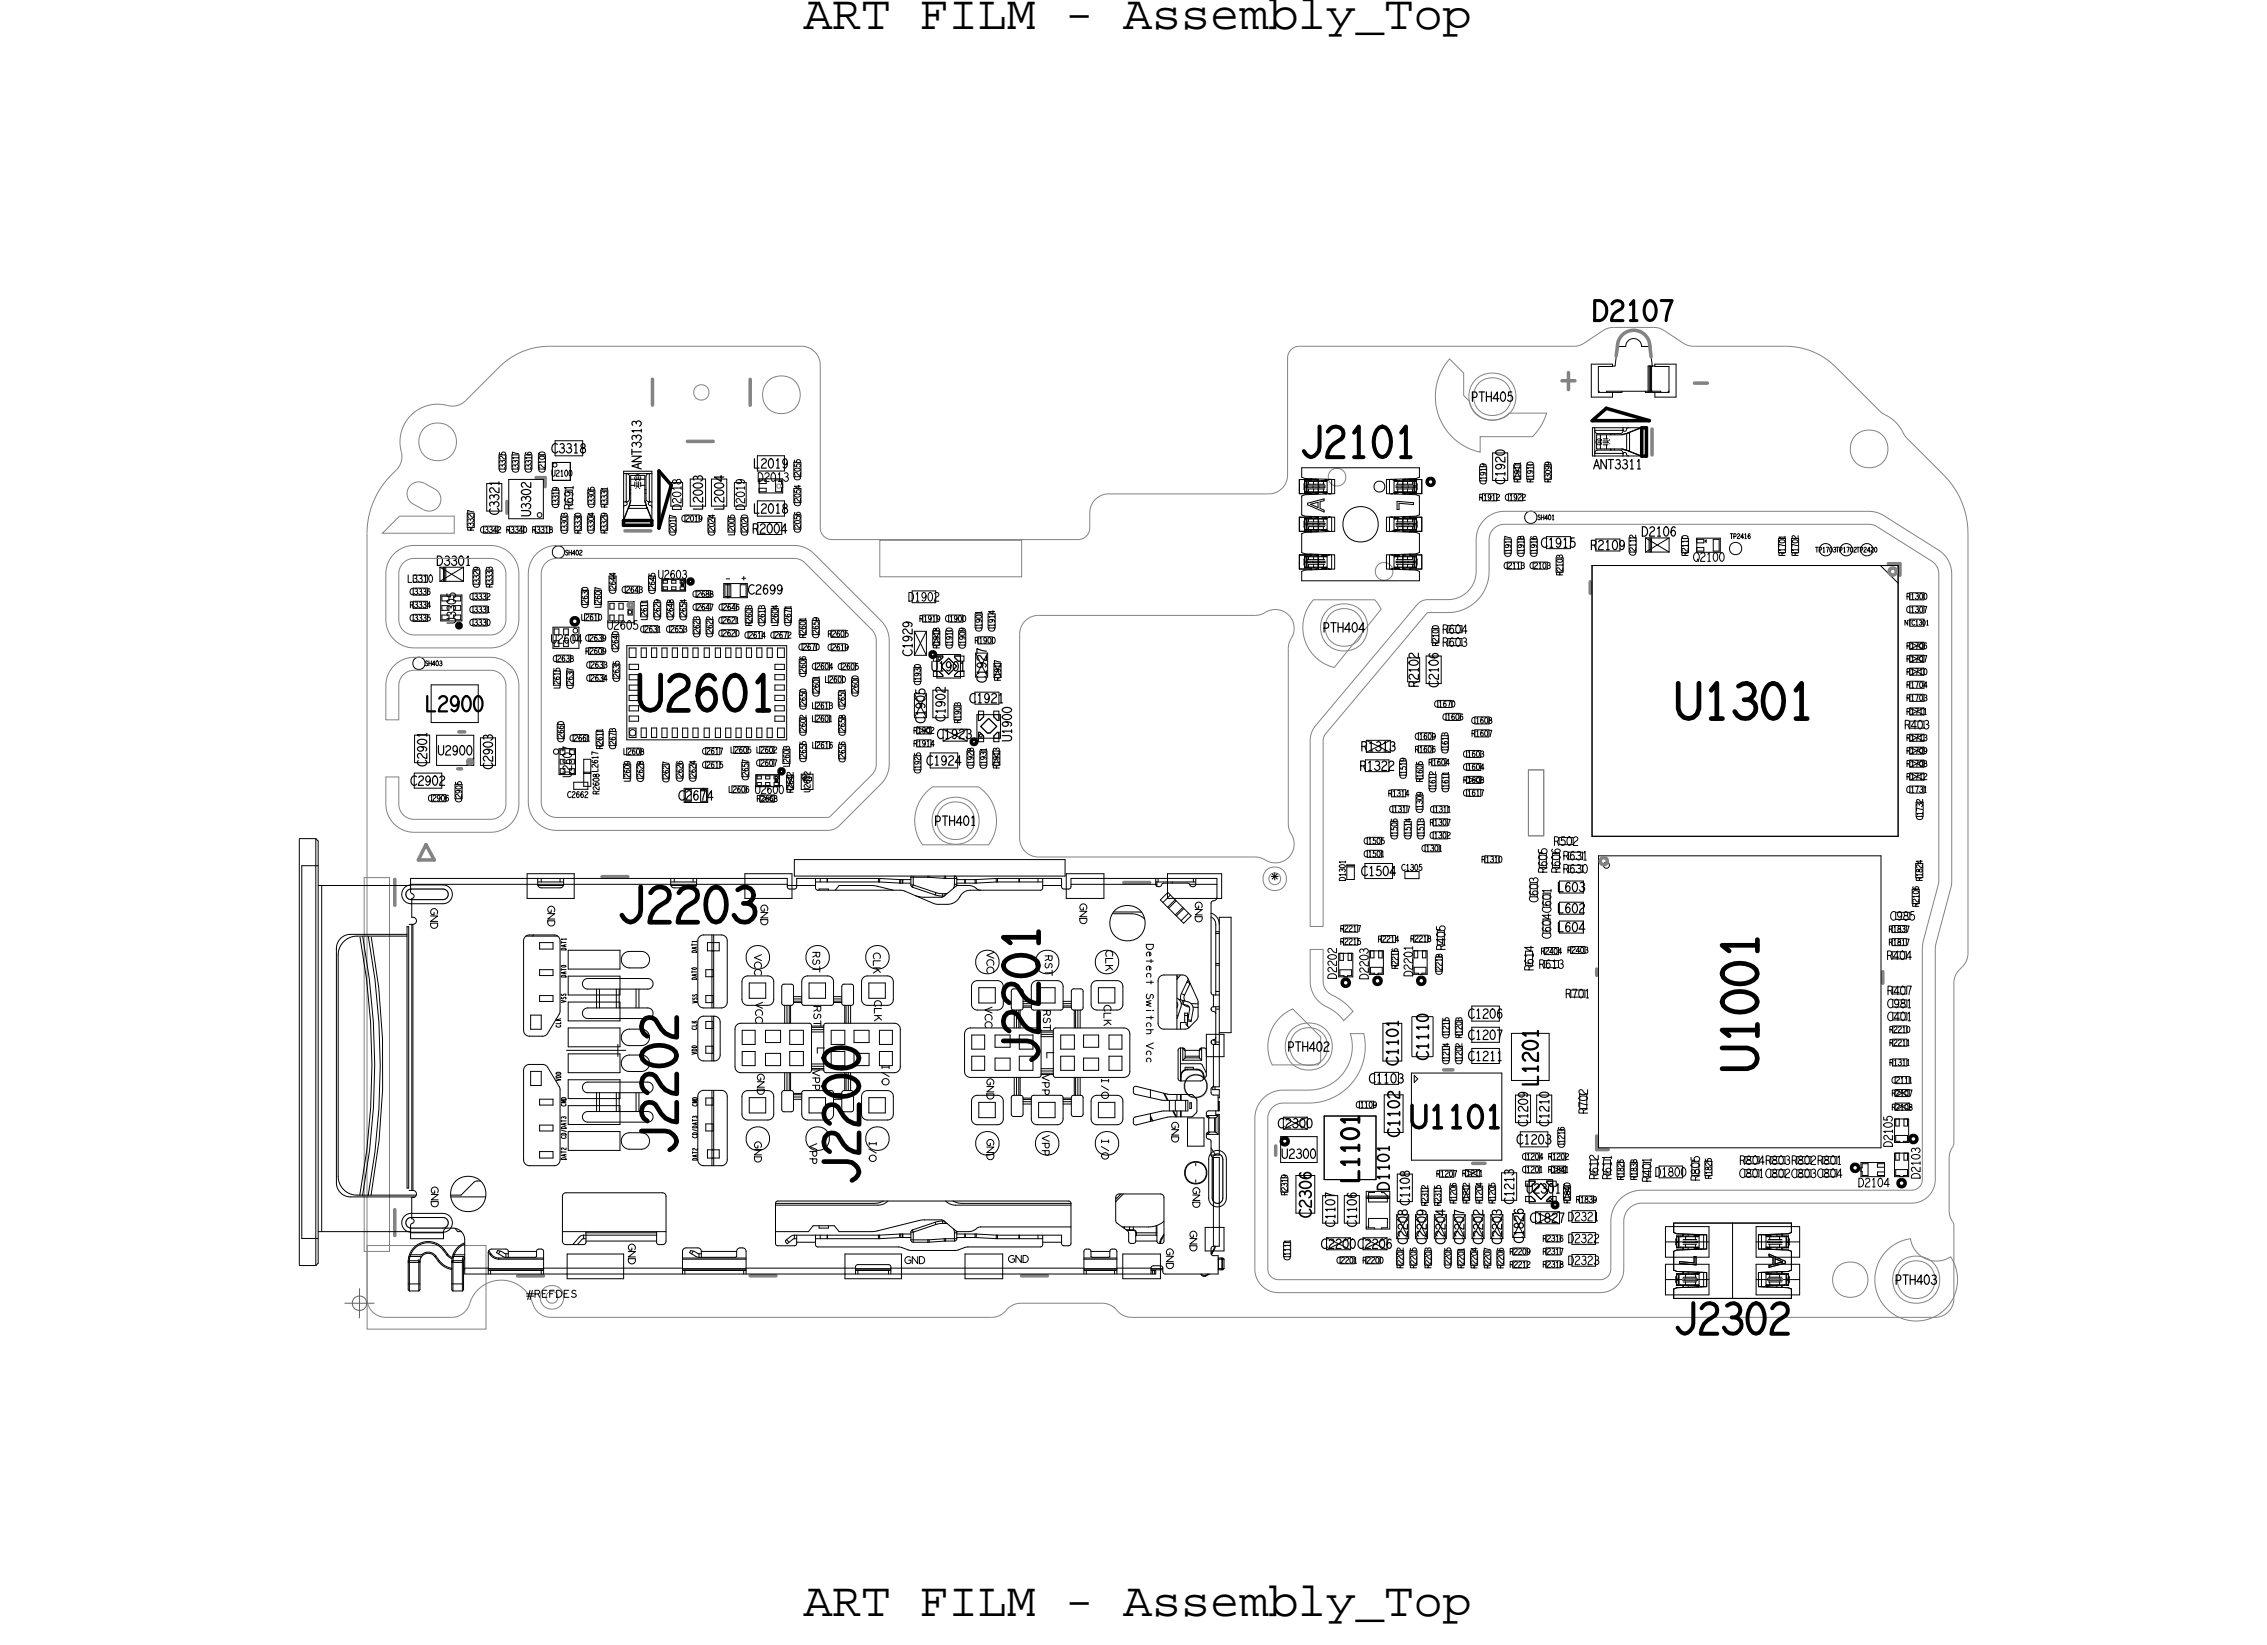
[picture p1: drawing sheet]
<svg xmlns="http://www.w3.org/2000/svg" width="96mm" height="70mm" viewBox="0 0 96 70" stroke-linecap="round" stroke-linejoin="round" font-family="sans-serif">
<defs><g id="words">
<g font-size="2.1">
<text x="34.1" y="1.2">ART FILM - Assembly_Top</text>
<text x="34.1" y="68.6">ART FILM - Assembly_Top</text>
</g>
<g font-size="1.5">
<text x="27" y="30.2">U2601</text>
<text x="71.1" y="30.5">U1301</text>
<text x="44.1" y="45.2" transform="rotate(-90 44.1 45.2)">J2201</text>
<text x="28.7" y="49" transform="rotate(-90 28.7 49)">J2202</text>
<text x="36.5" y="50.3" transform="rotate(-90 36.5 50.3)">J2200</text>
</g>
<text font-size=".9" x="59.9" y="47.9">U1101</text>
<text font-size=".8" x="57.7" y="50.2" transform="rotate(-90 57.7 50.2)">L1101</text>
<g font-size=".5">
<text x="59.4" y="45.3" transform="rotate(-90 59.4 45.3)">C1101</text>
<text x="60.7" y="45" transform="rotate(-90 60.7 45)">C1110</text>
<text x="59" y="50.6" transform="rotate(-90 59 50.6)">D1101</text>
</g>
<g font-size=".4">
<text x="21.2" y="21.9" transform="rotate(-90 21.2 21.9)">C3321</text>
<text x="23.4" y="19.2">C3318</text>
<text x="24.3" y="21.7" transform="rotate(-90 24.3 21.7)">R691</text>
<text x="27.2" y="19.9" transform="rotate(-90 27.2 19.9)">ANT3313</text>
<text x="28.9" y="21.7" transform="rotate(-90 28.9 21.7)">D2018</text>
<text x="31.6" y="21.7" transform="rotate(-90 31.6 21.7)">D2019</text>
<text x="32.1" y="20.4">D2013</text>
<text x="67.7" y="19.9">ANT3311</text>
<text x="71.9" y="23.8">Q2100</text>
<text x="18.5" y="24">D3301</text>
<text x="19.4" y="26.5" transform="rotate(-90 19.4 26.5)">U3305</text>
<text x="23.4" y="27.3">U2604</text>
<text x="25.8" y="26.7">U2605</text>
<text x="27.9" y="24.6">U2603</text>
<text x="38.5" y="25.5">D1902</text>
<text x="39.5" y="28.5">U1901</text>
<text x="61.3" y="27.5">R603</text>
<text x="61.3" y="26.9">R604</text>
<text x="24.3" y="33" transform="rotate(-90 24.3 33)">U2607</text>
<text x="28.8" y="34">C2674</text>
<text x="57.7" y="32.7">R1322</text>
<text x="57.8" y="31.9">R1313</text>
<text x="66" y="35.9">R502</text>
<text x="80.9" y="31">R403</text>
<text x="56.8" y="41.6" transform="rotate(-90 56.8 41.6)">D2202</text>
<text x="58.1" y="41.6" transform="rotate(-90 58.1 41.6)">D2203</text>
<text x="60" y="41.5" transform="rotate(-90 60 41.5)">D2201</text>
<text x="61.4" y="40.4" transform="rotate(-90 61.4 40.4)">R405</text>
<text x="65.1" y="41.2" transform="rotate(-90 65.1 41.2)">R614</text>
<text x="65.3" y="38.3" transform="rotate(-90 65.3 38.3)">C603</text>
<text x="65.4" y="41.1">R613</text>
<text x="65.7" y="37.1" transform="rotate(-90 65.7 37.1)">R605</text>
<text x="65.9" y="39.9" transform="rotate(-90 65.9 39.9)">C604C601</text>
<text x="66.3" y="37.1" transform="rotate(-90 66.3 37.1)">R606</text>
<text x="66.4" y="36.5">R631</text>
<text x="66.4" y="37.1">R630</text>
<text x="80.1" y="40.8">R404</text>
<text x="80.3" y="39.1">C985</text>
<text x="58.1" y="46">C1103</text>
<text x="62.3" y="45">C1211</text>
<text x="66.5" y="42.4">R701</text>
<text x="67.4" y="47.3" transform="rotate(-90 67.4 47.3)">R702</text>
<text x="80.1" y="42.8">C981</text>
<text x="80.1" y="43.3">C401</text>
<text x="80.1" y="42.2">R407</text>
<text x="59.8" y="52.8" transform="rotate(-90 59.8 52.8)">C2208 C1108</text>
<text x="64.3" y="51.1" transform="rotate(-90 64.3 51.1)">C1213</text>
<text x="64.8" y="50.7">U2301</text>
<text x="65" y="51.9">C1827 D2321</text>
<text x="66.6" y="52.8">D2322</text>
<text x="66.6" y="53.7">D2323</text>
<text x="67.9" y="50.1" transform="rotate(-90 67.9 50.1)">R612</text>
<text x="68.4" y="50.1" transform="rotate(-90 68.4 50.1)">R611</text>
<text x="70.1" y="50.2" transform="rotate(-90 70.1 50.2)">R401</text>
<text x="70.3" y="50">D1800</text>
<text x="72.2" y="50.2" transform="rotate(-90 72.2 50.2)">R805</text>
<text x="73.8" y="50">C801C802C803C804</text>
<text x="73.9" y="49.5">R804R803R802R801</text>
<text x="78.9" y="50.4">D2104</text>
<text x="80.4" y="48.7" transform="rotate(-90 80.4 48.7)">D2105</text>
<text x="81.6" y="50.1" transform="rotate(-90 81.6 50.1)">D2103</text>
</g>
<g font-size=".3">
<text x="20.1" y="22.5" transform="rotate(-90 20.1 22.5)">R3327</text>
<text x="21.5" y="22.6">R3340</text>
<text x="22" y="20.1" transform="rotate(-90 22 20.1)">C3317</text>
<text x="22.6" y="20.1" transform="rotate(-90 22.6 20.1)">C3316</text>
<text x="22.6" y="22.6">R3318</text>
<text x="23.7" y="21.6" transform="rotate(-90 23.7 21.6)">C3319</text>
<text x="24.1" y="22.7" transform="rotate(-90 24.1 22.7)">C3303</text>
<text x="24.7" y="22.7" transform="rotate(-90 24.7 22.7)">R3330</text>
<text x="25.8" y="22.7" transform="rotate(-90 25.8 22.7)">R3329</text>
<text x="25.8" y="21.6" transform="rotate(-90 25.8 21.6)">R3331</text>
<text x="62.8" y="21.2">R1912</text>
<text x="64.6" y="20.5" transform="rotate(-90 64.6 20.5)">R1911</text>
<text x="65.1" y="20.5" transform="rotate(-90 65.1 20.5)">R1910</text>
<text x="71.7" y="23.6" transform="rotate(-90 71.7 23.6)">R2110</text>
<text x="75.8" y="23.6" transform="rotate(-90 75.8 23.6)">R1701</text>
<text x="17.3" y="24.7">L3310</text>
<text x="17.4" y="25.8">R3334</text>
<text x="17.4" y="25.3">C3336</text>
<text x="17.4" y="26.4">C3335</text>
<text x="19.9" y="25.5">C3332</text>
<text x="19.9" y="26">C3331</text>
<text x="19.9" y="26.6">C3330</text>
<text x="20.9" y="25" transform="rotate(-90 20.9 25)">R3333</text>
<text x="39" y="26.4">R1919</text>
<text x="39.9" y="27.5" transform="rotate(-90 39.9 27.5)">R1918</text>
<text x="42.5" y="28.9" transform="rotate(-90 42.5 28.9)">R1917</text>
<text x="63.9" y="24.1">C2113</text>
<text x="66.4" y="24.4" transform="rotate(-90 66.4 24.4)">R2103</text>
<text x="81" y="25.5">R1300</text>
<text x="81" y="29.8">R1703</text>
<text x="81" y="28.7">R1710</text>
<text x="25.4" y="33.7" transform="rotate(-90 25.4 33.7)">R2608 L2617</text>
<text x="25.6" y="31.8" transform="rotate(-90 25.6 31.8)">R2611</text>
<text x="38.8" y="31.7">R1914</text>
<text x="40.8" y="30.7" transform="rotate(-90 40.8 30.7)">R1903</text>
<text x="41.9" y="32.6" transform="rotate(-90 41.9 32.6)">C1931</text>
<text x="42.4" y="32.6" transform="rotate(-90 42.4 32.6)">R1913</text>
<text x="59" y="33.8">R1314</text>
<text x="59" y="34.5">C1317</text>
<text x="60.5" y="35.6" transform="rotate(-90 60.5 35.6)">C1513</text>
<text x="60.7" y="35.1">R1307</text>
<text x="60.7" y="34.5">C1311</text>
<text x="61.5" y="32" transform="rotate(-90 61.5 32)">C1613</text>
<text x="61.5" y="33.6" transform="rotate(-90 61.5 33.6)">C1611</text>
<text x="81" y="30.3">R1711</text>
<text x="81" y="31.5">R1713</text>
<text x="81" y="33.1">R1712</text>
<text x="81" y="33.7">C1731</text>
<text x="48.7" y="40" transform="rotate(90 48.7 40)">Detect</text>
<text x="54" y="37.3">*</text>
<text x="57.1" y="37.4" transform="rotate(-90 57.1 37.4)">D1301</text>
<text x="60.4" y="36.2">C1301</text>
<text x="62.9" y="36.6">R1310</text>
<text x="80.2" y="39.6">R1837</text>
<text x="80.2" y="40.1">R1817</text>
<text x="48.7" y="42.2" transform="rotate(90 48.7 42.2)">Switch</text>
<text x="48.7" y="44.3" transform="rotate(90 48.7 44.3)">Vcc</text>
<text x="62.1" y="44.1" transform="rotate(-90 62.1 44.1)">R1203</text>
<text x="80.2" y="45.2">R1311</text>
<text x="80.2" y="44.4">R2211</text>
<text x="80.3" y="46">C2111</text>
<text x="54.7" y="50.8" transform="rotate(-90 54.7 50.8)">R2319</text>
<text x="54.8" y="53.5" transform="rotate(-90 54.8 53.5)">C1111</text>
<text x="60.6" y="51.2" transform="rotate(-90 60.6 51.2)">R2312</text>
<text x="61.2" y="51.2" transform="rotate(-90 61.2 51.2)">R2315</text>
<text x="62.1" y="50">R1211</text>
<text x="62.4" y="51.1" transform="rotate(-90 62.4 51.1)">R1212</text>
<text x="65.5" y="53.3">R2317</text>
<text x="65.5" y="52.7">R2316</text>
<text x="65.5" y="53.8">R2318</text>
<text x="65.7" y="49.8">R1841</text>
<text x="66.9" y="51.1">R1839</text>
<text x="69.5" y="50.1" transform="rotate(-90 69.5 50.1)">R1838</text>
<text x="22.4" y="55.1">#REFDES</text>
</g>
</g></defs>
<!-- layer: Board Outline -->
<g fill="none" stroke="#838383" stroke-width=".04">
<path d="M16.8 20l-.2 .2zM19.8 17a.99 .99 0 0 1-1.1 .2 1.66 1.66 0 0 0-1.6 2.2l-.3 .6M21.2 15.6l-1.4 1.4zM23.3 14.7h10.7zM23.3 14.7a3 3 0 0 0-2.1 .9M29.5 16.4l.3-.1 .2 .1 .1 .3-.1 .2-.2 .1-.3-.1v-.2zM34 14.7a.8 .8 0 0 1 .8 .8M34.8 15.5v6.9zM54.7 15.2v5zM55.2 14.7h11.6zM55.2 14.7l-.4 .1-.1 .4M61.6 15.2l.6 .6v1l.2 .2a1 1 0 0 0 1.7 .5h1.6l-.2 .5-.4 .5h-2.2v.7a2.41 2.41 0 0 1-1.3-4z"/>
<path d="M67.3 14.6l-.5 .1M67.3 14.6l.8-.6zM68.5 13.9h1.7zM68.5 13.9l-.4 .1M70.2 13.9l.5 .1M70.7 14l.8 .6zM71.5 14.6l.4 .1M71.9 14.7h3.9zM75.9 14.7a3 3 0 0 1 2.1 .9M78 15.6l1.8 1.9zM79.8 17.5a2.4 2.4 0 0 1 1.2 1.1M81 18.6l1.6 1.6z"/>
<path d="M15.5 37.3h1v15.8h-1zM15.6 22.7v32.4zM16.6 20.2a3.5 3.5 0 0 0-1 2.4M17 21.9h2.3v.7h-3.1zM17.5 38.2h1.3zM17.5 37.8h1.3zM17.5 37.8h-.2l-.1 .2 .1 .1 .2 .1M17.5 21.4l.5 .2zM18 20.5l.5 .3zM18 20.5h-.3l-.3 .2-.1 .4 .2 .3M18.5 20.8l.2 .3v.4l-.4 .2-.3-.1M18.8 37.8h.2v.2v.1l-.2 .1"/>
<path d="M34.8 22.4l.2 .4 .3 .1M35.3 22.9h10.5zM37.4 22.9h6v1.6h-6zM39.4 33.6l.2-.2h2a1.74 1.74 0 0 1 .4 2.5h-2.8a1.74 1.74 0 0 1 .2-2.3zM43.3 26.9v8.7zM43.3 35.6a.8 .8 0 0 0 .8 .8M44.1 26.1h9.2zM44.1 26.1a.8 .8 0 0 0-.8 .8M44.1 36.4h9.2zM46.3 22.4l-.2 .4-.3 .1M46.3 21.8v.6zM47.1 21h6.8z"/>
<path d="M47.1 21a.8 .8 0 0 0-.8 .8M53.3 26.1l.4-.1a.83 .83 0 0 1 1.1 .2 .83 .83 0 0 1 0 1.1l-.1 .2M54.7 20.2a.8 .8 0 0 1-.8 .8M54.7 27.5v7.5zM54.7 35l.1 .4M54.8 35.4a.83 .83 0 0 1-.2 1.1 .83 .83 0 0 1-1-.1h-.3M55.8 25.5h2.6l.3 .4-2 2.4a1.75 1.75 0 0 1-.9-2.8zM56.5 20l.3-.1 .3 .1 .1 .3-.1 .2-.3 .1-.3-.1-.1-.2zM58.5 24l.3-.1 .3 .1 .1 .3-.1 .2-.3 .1-.3-.1-.1-.2zM64.9 32.7h.7v2.8h-.7zM82.6 20.2a3.5 3.5 0 0 1 1 2.5M83.6 22.7v17.8z"/>
<path d="M15.6 55.1a.8 .8 0 0 0 .8 .8M15.6 52.9h5v3.5h-5zM16.4 55.9h2.8zM17.5 52.2h1.3zM17.5 51.7h1.3zM17.5 51.7l-.2 .1-.1 .1 .1 .2 .2 .1M18.8 51.7l.2 .1v.1v.2l-.2 .1M23.4 55.9h18.7zM23.4 55.9a.8 .8 0 0 1-.8-.5 1.44 1.44 0 0 0-1.5-1 1.44 1.44 0 0 0-1.3 1.2l-.3 .3h-.3M43.4 55.3h3.4zM43.4 55.3a1.65 1.65 0 0 0-1 .6h-.3M46.8 55.3a1.38 1.38 0 0 1 .9 .6h.4"/>
<path d="M48.1 55.9h34.1zM51.5 49.2l.1-.1 .1-.1 .2 .1v.1M51.5 49.2v1.7zM51.5 50.9l.1 .1 .1 .1 .2-.1v-.1M51.9 49.2v1.7zM54.4 43.2l.5-.4 1.2 1.2v1.1l-.1 .1h-2a1.74 1.74 0 0 1 .4-2zM80.1 53.1l.4-.3 .6-.2a1.11 1.11 0 0 0 1.8 .8 1.76 1.76 0 0 1-.4 2.3 1.76 1.76 0 0 1-2.4-.2 1.76 1.76 0 0 1 0-2.4zM82.8 49.2v2.2zM82.8 51.4l.2 .6M83 48.5l-.2 .7M83 41.7v6.8zM83 52v3.1z"/>
<path d="M83 55.1a.8 .8 0 0 1-.8 .8M83.2 41.2l-.2 .2v.3M83.4 41l-.2 .2zM83.6 40.5l-.1 .3-.1 .2"/>
<circle cx="18.6" cy="18.8" r=".81"/>
<circle cx="33.2" cy="16.8" r=".81"/>
<circle cx="63.4" cy="16.9" r=".81"/>
<circle cx="79.4" cy="19.1" r=".81"/>
<circle cx="40.6" cy="34.9" r=".81"/>
<circle cx="57.1" cy="26.7" r=".81"/>
<circle cx="50.8" cy="46.1" r=".5"/>
<circle cx="55.6" cy="44.5" r=".81"/>
<circle cx="78.6" cy="54.4" r=".76"/>
<circle cx="81.4" cy="54.4" r=".81"/>
</g>
<g fill="none" stroke="#838383" stroke-width=".15">
<path d="M27.7 16.1v1.1zM29.2 18.7h1.1zM31.9 16.1v1.1zM66.3 16.2h.6zM66.6 15.8v.7zM70.2 18.2v1.1zM72 16.3h.5zM16.8 37.3v1.1zM17.8 36.5h.6zM18.1 35.9l-.3 .6zM18.1 35.9l.3 .6zM19.4 32.6h.2z"/>
<path d="M19.5 31.1h.2zM21.5 21.3v.5zM22.8 20.3h.4zM23.2 20.3v.4zM25.6 37.2h1.1zM26.5 22.5h1.1zM47.7 37.5h1.1zM67.5 24.7v.5zM80.2 23.9h.5zM80.7 23.9v.5zM16.8 51.4v1.1zM22 54.2h1.1z"/>
<path d="M31.9 54.2h1.1zM43.4 54.2h1.1zM54.2 48.7v.4zM61.3 45.4h.4zM62.5 49.4h.6zM67.8 41.2v.2zM67.8 48.8h.5zM67.8 48.2v.6zM80 41.3v.5z"/>
</g>
<!-- layer: Components -->
<g fill="none" stroke="#000" stroke-width=".04">
<path d="M21.2 19.9h.3zM21.2 19.3h.3zM21.2 19.3v.6zM21.5 19.3v.6zM21.7 19.9h.3zM21.7 19.3h.3zM21.7 19.3v.6zM22 19.3v.6zM22.3 19.9h.3zM22.3 19.3h.3zM22.3 19.3v.6zM22.6 19.3v.6z"/>
<path d="M22.9 19.9h.3zM22.9 19.3h.3zM22.9 19.3v.6zM23.2 19.3v.6zM23.5 19.6h.7zM23.5 19.6v.8zM23.6 19.7h.1l-.1 .1-.1-.1zM23.6 19.4h1.1zM23.6 18.7v.7zM23.6 18.7h1.1zM24.2 19.6v.8zM24.7 18.7v.7z"/>
<path d="M32.2 19.4h1.1zM32.2 19.4v.6zM33.3 19.4v.6zM33.7 19.6h.3zM33.7 19.6v.6zM34 19.6v.6zM55.3 19.9v.4zM55.3 19.9h5zM60.3 19.9v.4zM62.8 19.8h.3zM62.8 19.8v.6zM63.1 19.8v.6z"/>
<path d="M63.4 19.2h.6zM63.4 19.2v1.2zM64 19.2v1.2zM64.3 19.7v.6zM64.3 19.7h.3zM64.3 19.7l.3 .6zM64.6 19.7v.6zM64.6 19.7l-.3 .6zM64.8 19.7h.3zM64.8 19.7v.6zM65.1 19.7v.6zM65.6 19.7h.3z"/>
<path d="M65.6 19.7v.6zM65.9 19.7v.6zM67.6 15.5h.9zM67.6 16.9h.9zM67.6 15.5v1.4zM67.6 19.4h.1zM67.6 18.2v1.2zM67.6 18.2h.1zM67.7 19.4h1.2zM67.7 19.3h1.2zM67.7 18.2h1.2zM67.7 18.2v1.2z"/>
<path d="M67.7 18.3l.2 .1M67.7 18.3h1.2zM67.8 18.8h.1M67.8 18.7h.1M67.8 19.1h1.1zM67.8 18.5h1.1zM67.8 18.8v.3zM67.8 18.5v.2zM67.8 18.9h.1M67.9 18.7h.1zM67.9 18.8h.1zM67.9 19.1h.9z"/>
<path d="M67.9 18.4h.9zM67.9 19.1l-.2 .1M67.9 16.7h1zM67.9 16.6h.1M67.9 15.6v1.1zM67.9 15.6h.6zM67.9 18.9h.1zM67.9 18.6h.1zM68 18.5v.6zM68 18.8h.1M68 18.7h.1M68 18.9h.1"/>
<path d="M68.1 18.8h.2zM68.1 18.7h.2zM68.1 18.9h.2zM68.1 18.6h.2zM68.2 18.9v.2zM68.2 18.5v.1zM68.2 16.6h2.3zM68.2 16.7h.1M68.3 18.7v.1zM68.4 18.7h.1M68.4 18.8h.1M68.4 19.1h.1"/>
<path d="M68.4 18.4h.1M68.5 15.5h.1zM68.5 15.5v.1zM68.5 16.7v.2zM68.6 19.1h.1M68.6 18.4h.1M68.7 14.7h.4zM68.7 14.7l.2-.5 .5-.2 .5 .2 .2 .5M68.7 14.7l-.1 .8zM68.8 19.1l.1 .1M68.9 16.6h.1M68.9 18.5l.1-.1z"/>
<path d="M68.9 19.1h.1zM68.9 19.1h.1M68.9 18.3l-.1 .1M68.9 18.2h.3zM68.9 19.4h.3zM68.9 19.2v.2zM68.9 18.2v.1zM68.9 19.3l.1-.1 .2 .2M69 18.5h-.1M69 19.1h.1zM69 18.5l.1-.1zM69 18.4h.1"/>
<path d="M69 19.1h.1M69.1 14.7l.1-.2 .2-.1 .2 .1 .1 .2M69.1 19.1h.1M69.1 18.4h.1M69.1 18.4v.7zM69.1 19.1l.1 .1zM69.1 18.4h.1zM69.2 19.1h.1M69.2 19.4h.6zM69.2 18.2h.6zM69.2 18.2l-.2 .1-.1-.1M69.2 19.2h.1"/>
<path d="M69.2 18.4h.1M69.2 18.4l.4-.2zM69.2 19.2l.4 .2zM69.2 18.4v.8zM69.2 18.4l.5-.2zM69.2 19.2l.5 .2zM69.6 19.4h.1M69.7 19.3h.1M69.7 18.2h.1M69.7 18.2h-.1M69.7 19.4h.1M69.7 14.7h.4z"/>
<path d="M69.7 18.2v1.2zM69.8 19.4h.1zM69.8 18.2h.1zM69.8 18.2h-.1M69.9 16.7h1zM69.9 16.6h.1M69.9 18.2v1.2zM70 16.6h.1M70 15.5v1.1zM70 15.5h.2zM70.1 16.6h.1M70 15.5h.1"/>
<path d="M70.1 15.5v1.1zM70.1 14.7l.1 .8zM70.1 15.5h.1M70.2 15.5h.1zM70.3 15.5h.9zM70.3 15.5v.1zM70.3 16.9h.9zM70.3 16.7v.2zM70.3 15.6h.6zM70.5 16.6h.1M70.9 16.6h.1M70.9 16.7h.1"/>
<path d="M70.9 15.6v1.1zM71.2 15.5v1.4zM12.7 35.6v18.1zM12.7 35.6h.7zM12.8 36.8v15.8zM12.8 36.8h.7zM13.4 35.6v18.1zM13.4 35.6l.1 .1zM13.5 37.6h3.9zM13.5 35.7v17.9zM13.7 37.6v14.7zM14.9 39.7l-.4 .2-.2 .4"/>
<path d="M14.9 39.7h2.4zM15.2 39.8h2.1zM15.2 39.8a.8 .8 0 0 0-.8 .8M15.3 39.8a29.6 29.6 0 0 1 0 11M15.4 39.8a29.7 29.7 0 0 1 0 11M15.6 39.8a29.9 29.9 0 0 1 0 11M15.8 39.8a30.1 30.1 0 0 1 0 11M17.3 39.4v11.1zM17.3 39.4h.1zM17.4 39.4v11.1zM17.4 39.3h.1zM17.4 37.3v.6z"/>
<path d="M17.4 37.3h16zM17.4 37.9l.2 .1-.1 .2M17.4 37.6h16zM17.5 37.6h1.3zM17.5 38.2h1.3zM17.5 37.8h1.3zM17.5 38.4h1.3zM17.5 37.8h-.2l-.1 .2 .1 .1 .2 .1M17.5 37.6l-.3 .1-.1 .3 .1 .3 .3 .1M17.5 39h.1M17.5 38.2v.8zM17.5 39.3v11.3z"/>
<path d="M17.5 39l.2 .1-.2 .2M17.6 25.8h.6zM17.6 25.3h.6zM17.6 26.4h.6zM17.6 25.5h.6zM17.6 25.5v.3zM17.6 25v.3zM17.6 25h.6zM17.6 26.1h.6zM17.6 26.1v.3zM17.6 24.4h.5zM17.6 24.7h.5z"/>
<path d="M17.6 33.5h1.2zM17.6 32.8h1.2zM17.6 32.8v.7zM17.6 28l.2-.1 .2 .1 .1 .2-.1 .1-.2 .1-.2-.1-.1-.1zM17.6 31.2h.6zM17.6 31.2v1.2zM17.6 32.4h.6zM18.2 25.5v.3zM18.2 25v.3zM18.2 26.1v.3zM18.2 31.2v1.2zM18.3 29.1h2z"/>
<path d="M18.3 29.1v1.6zM18.3 30.7h2zM18.3 34h.6zM18.3 33.7v.3zM18.3 33.7h.6zM18.5 32.5h1.6zM18.5 31.2h1.6zM18.5 31.2v1.3zM18.7 24.7h1zM18.7 24.7l1-.6zM18.7 24.1h1zM18.7 24.1v.6z"/>
<path d="M18.7 24.1l1 .6zM18.7 26.4h.9zM18.7 25.3v1.1zM18.7 25.3h.9zM18.8 32.8v.7zM18.8 26.3h.3zM18.8 26.1v.2zM18.8 25.9h.3zM18.8 25.7v.2zM18.8 25.5h.3zM18.8 25.3v.2zM18.8 26.1h.3z"/>
<path d="M18.8 25.7h.3zM18.8 25.3h.3zM18.8 37.6l.3 .1 .1 .3-.1 .3-.3 .1M18.8 37.8h.2v.2v.1l-.2 .1M18.8 24.1v.6zM18.9 24.1v.6zM18.9 33.7v.3zM19.3 25.9h.3zM19.3 25.5h.3zM19.3 25.7h.3zM19.3 25.3h.3zM19.3 26.1h.3z"/>
<path d="M19.3 33.9h.3zM19.3 33.3v.6zM19.3 33.3h.3zM19.4 26.3h.1zM19.5 26.3h.1M19.6 25.7v.2zM19.6 25.3v.2zM19.6 26.1v.2zM19.6 25.3v1.1zM19.6 33.3v.6zM19.7 24.1v.6zM19.8 32.5l.3-.3z"/>
<path d="M19.8 22.4h.3zM19.8 21.8h.3zM19.8 21.8v.6zM20.1 24.8h.3zM20.1 24.2h.3zM20.1 24.2v.6zM20.1 25.5h.6zM20.1 26h.6zM20.1 26.6h.6zM20.1 25.2h.6zM20.1 25.2v.3zM20.1 25.7h.6z"/>
<path d="M20.1 25.7v.3zM20.1 26.3h.6zM20.1 26.3v.3zM20.1 31.2v1.3zM20.1 21.8v.6zM20.3 29.1v1.6zM20.4 24.2v.6zM20.4 31.3h.6zM20.4 31.3v1.2zM20.4 32.5h.6zM20.5 22.6h.6zM20.5 22.3v.3z"/>
<path d="M20.5 22.3h.6zM20.6 24.8h.3zM20.6 24.2h.3zM20.6 24.2v.6zM20.7 20.5v1.2zM20.7 20.5h.6zM20.7 21.7h.6zM20.7 25.2v.3zM20.7 25.7v.3zM20.7 26.3v.3zM20.9 24.2v.6zM21 31.3v1.2z"/>
<path d="M21.1 22.3v.3zM21.3 20.5v1.2zM21.6 20.4h1.5zM21.6 22h1.5zM21.6 20.4v1.6zM21.6 22.6h.6zM21.6 22.3v.3zM21.6 22.3h.6zM22.2 40v3.8zM22.2 22.3v.3zM22.3 39.8h1.4zM22.4 37.1v.2z"/>
<path d="M22.4 37.3v.9zM22.4 38.2h2zM22.4 37.1h2zM22.5 39.7l-.2 .1-.1 .2M22.5 39.7h1zM22.7 39.7l-.1 .1zM22.7 22.6h.6zM22.7 22.3v.3zM22.7 22.3h.6zM22.8 21.8h.1l.1 .1-.1 .1zM22.8 37.3v.3zM22.8 37.5h1.1z"/>
<path d="M22.8 37.6l.2 .1M22.8 37.6h1.1zM23 37.3v.2zM23 37.7h.8zM23.1 20.4v1.6zM23.3 22.3v.3zM23.4 21.4h.3zM23.4 20.8h.3zM23.4 20.8v.6zM23.5 20.4h.7zM23.5 27.5h1.1zM23.5 26.6v.9z"/>
<path d="M23.5 26.6h1.1zM23.5 29.1h.3zM23.5 28.5h.3zM23.5 28.5v.6zM23.5 31.9l.1-.1 .1 .2h-.1zM23.5 23.3l.2-.1 .2 .1 .1 .1-.1 .2-.2 .1-.2-.1v-.2zM23.5 27.5h.2zM23.5 27.2v.3zM23.5 26.7v.3zM23.5 26.7h.2zM23.5 39.7l.2 .1 .1 .2M23.6 28.1h.6z"/>
<path d="M23.6 27.8h.6zM23.6 27.8v.3zM23.7 31.4h.3zM23.7 30.8v.6zM23.7 30.8h.3zM23.7 27.2v.3zM23.7 26.7v.3zM23.7 32.9h.7zM23.7 31.8v1.1zM23.7 20.8v.6zM23.7 31.8h.7zM23.8 37.3v.2z"/>
<path d="M23.8 40v2.9zM23.8 32h.2zM23.8 31.8v.2zM23.8 32.8h.2zM23.8 32.6v.2zM23.8 32.4h.2zM23.8 32.2v.2zM23.8 31.8h.2zM23.8 32.6h.2zM23.8 32.2h.2zM23.8 28.5v.6zM23.8 22.5h.3z"/>
<path d="M23.8 21.9h.3zM23.8 21.9v.6zM23.9 37.6l-.1 .1M23.9 37.3v.3zM23.9 27.5h.2zM23.9 26.7v.3zM23.9 26.7h.2zM23.9 27.2v.3zM24 30.8v.6zM24.1 28.5h.3zM24.1 28.5v.6zM24.1 29.1h.3z"/>
<path d="M24.1 21.9v.6zM24.1 26.7v.3zM24.1 27.2v.3zM24.2 27.8v.3zM24.3 31.5h.6zM24.3 31.2v.3zM24.3 31.2h.6zM24.3 26.7h.1l.1 .1-.1 .1zM24.4 28.5v.6zM24.4 33.5h.6zM24.4 33.2h.6zM24.4 33.2v.3z"/>
<path d="M24.4 37.3v.9zM24.4 37.1v.2zM24.4 22.5h.3zM24.4 21.9h.3zM24.4 21.9v.6zM24.4 31.8v1.1zM24.6 26.6v.9zM24.7 25.1v.6zM24.7 25.1h.3zM24.7 21.9v.6zM24.7 25.7h.3zM24.8 32.8h.3z"/>
<path d="M24.8 32.2h.3zM24.8 32.2v.6zM24.8 32.8v.6zM24.8 33.4h.3zM24.8 26.4h.6zM24.8 26.1h.6zM24.8 26.1v.3zM24.9 31.2v.3zM24.9 22.5h.3zM24.9 21.9h.3zM24.9 21.9v.6zM25 21.4h.3z"/>
<path d="M25 20.8h.3zM25 20.8v.6zM25 33.2v.3zM25 25.1v.6zM25 27.8h.6zM25 27.2h.6zM25 27.5v.3zM25 27.5h.6zM25 26.9h.6zM25 26.9v.3zM25.1 28.9h.6zM25.1 28.4h.6z"/>
<path d="M25.1 28.6v.3zM25.1 28.6h.6zM25.1 28.1h.6zM25.1 28.1v.3zM25.1 32.8v.6zM25.1 32.2v.6zM25.2 25.7h.3zM25.2 25.1v.6zM25.2 25.1h.3zM25.2 21.9v.6zM25.3 20.8v.6zM25.3 31.7h.3z"/>
<path d="M25.3 31.1v.6zM25.3 31.1h.3zM25.4 26.1v.3zM25.5 22.5h.3zM25.5 21.9h.3zM25.5 21.9v.6zM25.5 21.4h.3zM25.5 20.8h.3zM25.5 20.8v.6zM25.5 25.1v.6zM25.6 27.5v.3zM25.6 26.9v.3z"/>
<path d="M25.6 31.1v.6zM25.7 28.6v.3zM25.7 28.1v.3zM25.8 21.9v.6zM25.8 20.8v.6zM25.8 26.4h1.1zM25.8 25.5v.9zM25.8 25.5h1.1zM25.9 31.1h.3zM25.9 31.1v.6zM25.9 24.5v.6zM25.9 24.5h.3z"/>
<path d="M25.9 31.7h.3zM25.9 25.1h.3zM25.9 25.9h.2zM25.9 25.6v.3zM25.9 26.1v.3zM25.9 25.6h.2zM25.9 26.1h.2zM26 26.9v.6zM26 26.9h.3zM26 27.5h.3zM26 28.2h.3zM26 28.2v.6z"/>
<path d="M26 28.8h.3zM26.1 25.6v.3zM26.1 26.1v.3zM26.2 31.1v.6zM26.2 24.5v.6zM26.3 26.9v.6zM26.3 25.9h.2zM26.3 25.6v.3zM26.3 26.1v.3zM26.3 25.6h.2zM26.3 26.1h.2zM26.3 28.2v.6z"/>
<path d="M26.5 25.6v.3zM26.5 26.1v.3zM26.5 20h1.2zM26.5 20.1h1.2zM26.5 22.3h1.2zM26.5 33.1h.3zM26.5 32.5h.3zM26.5 32.5v.6zM26.5 20.1v1.2zM26.5 20v.1zM26.5 21.3v.2zM26.5 21.5v.6z"/>
<path d="M26.5 22.1v.2zM26.5 22.1h.1M26.5 21.3h.1zM26.5 22.1h1.2zM26.5 22v.1M26.6 25.2h.6zM26.6 24.9v.3zM26.6 24.9h.6zM26.6 21.3v.1l-.1 .1M26.6 20.1v1.2zM26.6 20.1l.1 .1M26.6 32.1h.6z"/>
<path d="M26.6 31.8v.3zM26.6 31.8h.6zM26.6 27.4v4zM26.6 27.4h6.8zM26.6 31.4h6.8zM26.7 26.1h.2zM26.7 25.9v.2zM26.7 25.9h.2zM26.7 26l.1-.1v.1v.1zM26.7 21.6l-.2 .5zM26.7 21.6l-.2 .4zM26.7 21.6h.8z"/>
<path d="M26.7 21.6h.1M26.7 21.5h.1M26.7 28.4h.4zM26.7 28.7h.4zM26.7 28.6v.3zM26.7 28.2h.4zM26.7 28.2v.2zM26.7 27.9h.3zM26.7 31.3h.3zM26.7 27.5v.4zM26.7 27.5h.3zM26.7 30.9v.4z"/>
<path d="M26.7 30.9h.3zM26.7 21.5v.1zM26.7 21.4h.1M26.7 21.5h.7zM26.8 20.8h.1M26.8 20.9h.1M26.7 20.2v1zM26.7 21.2l-.1 .1M26.7 31.1l.2-.1 .1 .1v.1l-.1 .1-.2-.1zM26.8 21.3l-.1 .1zM26.8 21.3l-.1 .2zM26.8 20.2h.2z"/>
<path d="M26.8 20.4h.6zM26.8 20.2v1.1zM26.8 20.6h.2zM26.8 21.3h.1M26.8 32.5v.6zM26.9 25.9v.2zM26.9 25.5v.9zM27 20.5v.2zM27 20.3v.1zM27 20.2h.1M27 20.4h.1M27 20.7h.1"/>
<path d="M27 27.5v.4zM27 30.9v.4zM27.1 20.2h.1M27 33.1h.3zM27 32.5v.6zM27 32.5h.3zM27.1 20.4h.1M27 20.6h.1zM27.1 20.2v.2zM27.1 20.5v.2zM27.1 28.7v.2zM27.1 28.2v.2z"/>
<path d="M27.2 20.2h.1M27.2 20.4h.1M27.2 24.9v.3zM27.2 20.2h.2zM27.2 20.7h.1M27.2 26.2h.3zM27.2 25.6v.6zM27.2 25.6h.3zM27.2 20.3v.1zM27.2 20.5v.2zM27.2 20.6h.2zM27.2 31.8v.3z"/>
<path d="M27.2 31.3h.3zM27.2 30.9h.3zM27.2 30.9v.4zM27.2 27.9h.3zM27.2 27.5v.4zM27.2 27.5h.3zM27.3 26.9h.6zM27.3 26.6v.3zM27.3 26.6h.6zM27.3 32.5v.6zM27.4 20.8h.1M27.4 20.9h.1"/>
<path d="M27.4 20.2v1.1zM27.4 21.3h.1M27.4 21.3v.2zM27.4 21.3v.1zM27.4 21.4h.1M27.4 20.2v1zM27.4 21.2l.2 .1M27.4 21.5l.1 .1zM27.4 21.5h.1M27.5 30.9v.4zM27.5 27.5v.4zM27.5 21.5h.1"/>
<path d="M27.5 21.6h.1M27.5 21.6l.2 .4zM27.5 21.6l.2 .5zM27.5 25.6v.6zM27.5 24.5v.6zM27.5 24.5h.3zM27.5 25.1h.3zM27.6 20.1l-.2 .1M27.6 21.3h.1zM27.6 20.1v1.2zM27.6 21.3l-.1 .1 .2 .1M27.7 22.1h.1"/>
<path d="M27.7 31.3h.2zM27.7 30.9h.2zM27.7 30.9v.4zM27.7 27.9h.2zM27.7 27.5v.4zM27.7 27.5h.2zM27.7 22v.1M27.7 22.1v.2zM27.7 21.3v.2zM27.7 20v.1zM27.7 20.1v1.2zM27.7 21.5v.6z"/>
<path d="M27.8 25.6h.3zM27.8 25.6v.6zM27.8 26.2h.3zM27.8 24.5v.6zM27.9 30.9v.4zM27.9 27.5v.4zM27.9 26.6v.3zM28.1 25.6v.6zM28.1 31.3h.2zM28.1 30.9h.2zM28.1 30.9v.4zM28.1 27.9h.2z"/>
<path d="M28.1 27.5v.4zM28.1 27.5h.2zM28.1 24.6h1zM28.1 24.6v.5zM28.1 25.1h1zM28.1 32.5h.3zM28.1 32.5v.6zM28.1 33.1h.3zM28.2 25h.1zM28.2 24.9v.1zM28.2 24.8h.1zM28.2 24.6v.2z"/>
<path d="M28.2 24.9h.1zM28.3 26.2h.3zM28.3 25.6h.3zM28.3 25.6v.6zM28.3 30.9v.4zM28.3 27.5v.4zM28.3 24.9v.1zM28.3 24.6v.2zM28.4 22.6h.3zM28.4 22h.3zM28.4 22v.6zM28.4 32.5v.6z"/>
<path d="M28.4 26.9h.6zM28.4 26.6h.6zM28.4 26.6v.3zM28.5 37.5h1.1zM28.5 37.3v.3zM28.5 37.6l.1 .1M28.5 20.5v1zM28.5 20.5h.5zM28.5 21.5h.5zM28.5 37.6h1.1zM28.5 24.8h.2zM28.5 24.6v.2z"/>
<path d="M28.5 25h.2zM28.5 24.9v.1zM28.5 24.9h.2zM28.6 31.3h.2zM28.6 30.9h.2zM28.6 30.9v.4zM28.6 27.9h.2zM28.6 27.5v.4zM28.6 27.5h.2zM28.6 25.6v.6zM28.6 37.7h.8zM28.6 37.3v.2z"/>
<path d="M28.7 24.6v.2zM28.7 24.9v.1zM28.7 32.4h.3zM28.7 32.4v.6zM28.7 22v.6zM28.7 33h.3zM28.8 30.9v.4zM28.8 27.5v.4zM28.9 25.6v.6zM28.9 25.6h.3zM28.9 26.2h.3zM28.9 25h.2z"/>
<path d="M28.9 24.9v.1zM28.9 24.8h.2zM28.9 24.6v.2zM28.9 24.9h.2zM28.9 24.7h.1zM29 31.3h.2zM29 30.9h.2zM29 30.9v.4zM29 27.9h.2zM29 27.5v.4zM29 27.5h.2zM29 20.5v1z"/>
<path d="M29 32.4v.6zM29 26.6v.3zM29.1 33.5h1zM29.1 33.5v.6zM29.1 34.1h1zM29.1 24.9v.1zM29.1 24.6v.2zM29.1 22.2h.6zM29.1 21.9v.3zM29.1 21.9h.6zM29.1 33.5h.3zM29.1 33.5v.5z"/>
<path d="M29.1 24.6v.5zM29.2 25.6v.6zM29.2 30.9v.4zM29.2 27.5v.4zM29.3 33h.3zM29.3 32.4v.6zM29.3 32.4h.3zM29.3 21.5h.7zM29.3 20.3h.7zM29.3 20.3v1.2zM29.4 33.5v.5zM29.4 31.3h.3z"/>
<path d="M29.4 30.9h.3zM29.4 30.9v.4zM29.4 27.9h.3zM29.4 27.5v.4zM29.4 27.5h.3zM29.4 26.9h.3zM29.4 26.3h.3zM29.4 26.3v.6zM29.4 37.3v.2zM29.6 25.4h.6zM29.6 25.1h.6zM29.6 25.1v.3z"/>
<path d="M29.6 25.9h.6zM29.6 25.6h.6zM29.6 25.6v.3zM29.6 32.4v.6zM29.6 37.6l-.2 .1M29.6 37.3v.3zM29.6 40v2.6zM29.7 30.9v.4zM29.7 27.5v.4zM29.7 21.9v.3zM29.7 26.3v.6zM29.8 33.5h.2z"/>
<path d="M29.8 33.5v.5zM29.8 33.5h.1zM29.9 39.7h.7zM29.9 39.7l-.2 .1-.1 .2M29.9 31.3h.2zM29.9 30.9h.2zM29.9 30.9v.4zM29.9 27.9h.2zM29.9 27.5v.4zM29.9 27.5h.2zM30 20.3v1.2zM30 32h.6z"/>
<path d="M30 32.6h.6zM30 31.7h.6zM30 31.7v.3zM30 32.3h.6zM30 32.3v.3zM30 26.3h.3zM30 26.3v.6zM30 26.9h.3zM30 33.5v.5zM30.1 33.5v.6zM30.1 22v.6zM30.1 22h.3z"/>
<path d="M30.1 22.6h.3zM30.1 30.9v.4zM30.1 27.5v.4zM30.2 25.1v.3zM30.2 25.6v.3zM30.2 21.5h.7zM30.2 20.3h.7zM30.2 20.3v1.2zM30.2 39.7v3.1zM30.3 26.3v.6zM30.3 39.7v3.1zM30.4 22v.6z"/>
<path d="M30.4 27.9h.2zM30.4 27.5v.4zM30.4 27.5h.2zM30.4 31.3h.2zM30.4 30.9h.2zM30.4 30.9v.4zM30.6 31.7v.3zM30.6 32.3v.3zM30.6 27.5v.4zM30.6 30.9v.4zM30.6 39.7l.2 .1 .1 .2M30.7 26.5h.6z"/>
<path d="M30.7 27h.6zM30.7 26.2h.6zM30.7 26.2v.3zM30.7 26.7v.3zM30.7 26.7h.6zM30.7 25.9h.6zM30.7 25.6h.6zM30.7 25.6v.3zM30.7 24.8h1zM30.7 25.4h1zM30.7 24.8v.6zM30.8 25.3h.2z"/>
<path d="M30.8 24.8v.5zM30.8 24.8h.2zM30.8 31.3h.2zM30.8 30.9h.2zM30.8 30.9v.4zM30.8 27.9h.2zM30.8 27.5v.4zM30.8 27.5h.2zM30.8 24.6h.2zM30.9 20.3v1.2zM30.9 40v2.6zM30.9 25.4h.1z"/>
<path d="M30.9 24.8v.6zM30.9 24.8h.1zM30.9 22v.6zM30.9 22h.3zM30.9 22.6h.3zM31 24.8v.6zM31 24.8v.5zM31 30.9v.4zM31 27.5v.4zM31.1 33.7h.6zM31.1 33.4v.3zM31.1 33.4h.6z"/>
<path d="M31.2 32h.6zM31.2 31.7v.3zM31.2 31.7h.6zM31.2 20.5v1zM31.2 20.5h.5zM31.2 21.5h.5zM31.2 22v.6zM31.3 31.3h.2zM31.3 30.9h.2zM31.3 30.9v.4zM31.3 27.9h.2zM31.3 27.5v.4z"/>
<path d="M31.3 27.5h.2zM31.3 26.2v.3zM31.3 26.7v.3zM31.3 25.6v.3zM31.4 25.3h.3zM31.4 24.8v.5zM31.4 24.8h.3zM31.5 22.6h.3zM31.5 22h.3zM31.5 22v.6zM31.5 30.9v.4zM31.5 27.5v.4z"/>
<path d="M31.5 33h.3zM31.5 32.4v.6zM31.5 32.4h.3zM31.5 24.6h.2zM31.6 24.5v.1zM31.6 38.2h2zM31.6 37.1v.2zM31.6 37.3v.9zM31.6 37.1h2zM31.7 26.4h.3zM31.7 25.8h.3zM31.7 25.8v.6z"/>
<path d="M31.7 33.4v.3zM31.7 24.8v.5zM31.7 20.5v1zM31.7 27.9h.2zM31.7 27.5v.4zM31.7 27.5h.2zM31.7 31.3h.2zM31.7 30.9h.2zM31.7 30.9v.4zM31.7 24.8v.6zM31.8 31.7v.3zM31.8 22v.6z"/>
<path d="M31.8 27.1h.6zM31.8 26.8h.6zM31.8 26.8v.3zM31.8 32.4v.6zM31.9 27.5v.4zM31.9 30.9v.4zM32 25.8v.6zM32.1 32.9h1zM32.1 33.4h1zM32.1 32.9v.5zM32.1 27.9h.3zM32.1 31.3h.3z"/>
<path d="M32.1 27.5v.4zM32.1 27.5h.3zM32.1 30.9h.3zM32.1 30.9v.4zM32.2 33v.1zM32.2 33.1h.1zM32.2 33.2v.2zM32.2 33.4h.1zM32.2 33h.1zM32.2 33.2h.1zM32.2 20h1.1zM32.2 21.9h1.1z"/>
<path d="M32.2 21.3h1.1zM32.2 21.3v.6zM32.2 22.2h1zM32.2 22.2v.5zM32.2 22.7h1zM32.2 26.4h.3zM32.2 25.8h.3zM32.2 25.8v.6zM32.2 20.9h1zM32.2 20.3h1zM32.2 20.3v.6zM32.2 20.7h.3z"/>
<path d="M32.2 20.7v.2zM32.2 20.9h.3zM32.3 32h.6zM32.3 31.7h.6zM32.3 31.7v.3zM32.3 32.5h.6zM32.3 32.2h.6zM32.3 32.2v.3zM32.3 34.1h.6zM32.3 33.8l.6 .3zM32.3 34.1l.6-.3zM32.3 33.8v.3z"/>
<path d="M32.3 33.8h.6zM32.3 33v.1zM32.3 33.2v.2zM32.4 27.5v.4zM32.4 30.9v.4zM32.4 26.8v.3zM32.5 25.8v.6zM32.5 33v.1zM32.5 33.1h.2zM32.5 33.2v.2zM32.5 33.4h.2zM32.5 33.2h.2z"/>
<path d="M32.5 33h.2zM32.5 20.7v.2zM32.6 31.3h.2zM32.6 30.9h.2zM32.6 30.9v.4zM32.6 27.9h.2zM32.6 27.5v.4zM32.6 27.5h.2zM32.7 33v.1zM32.7 33.2v.2zM32.8 26.4h.3zM32.8 25.8v.6z"/>
<path d="M32.8 25.8h.3zM32.8 30.9v.4zM32.8 27.5v.4zM32.9 31.7v.3zM32.9 32.2v.3zM32.9 27.1h.6zM32.9 26.8h.6zM32.9 26.8v.3zM32.9 33v.1zM32.9 33.1h.2zM32.9 33.2v.2zM32.9 33.4h.2z"/>
<path d="M32.9 33h.2zM32.9 33.2h.2zM32.9 33.8v.3zM32.9 28.6h.4zM32.9 28.6v.3zM32.9 28.4h.4zM32.9 28.2h.4zM32.9 28.2v.2zM32.9 20.4v.5zM32.9 20.9h.3zM33 33v.1zM33 27.5v.4z"/>
<path d="M33 27.5h.3zM33 30.9v.4zM33 30.9h.3zM33 27.9h.3zM33 31.3h.3zM33.1 25.8v.6zM33.1 33v.1zM33.1 33.2v.2zM33.1 32.9v.5zM33.2 20.7v.2zM33.2 20.7h.1M33.2 22.2v.5z"/>
<path d="M33.2 20.3v.6zM33.2 20.6v.1zM33.3 31.8h.3zM33.3 31.8v.6zM33.3 32.4h.3zM33.3 28.6v.3zM33.3 26.4h.3zM33.3 25.8h.3zM33.3 25.8v.6zM33.3 27.5v.4zM33.3 30.9v.4zM33.3 28.2v.2z"/>
<path d="M33.3 21.3v.6zM33.4 32.9v.6zM33.4 32.9l.3 .6zM33.4 33.5h.3zM33.4 32.9h.3zM33.4 27.4v4zM33.4 37.6h.4zM33.4 37.3v.4zM33.4 37.7l.1 .1M33.5 26.8v.3zM33.5 37.8h.2zM33.6 31.8v.6z"/>
<path d="M33.6 25.8v.6zM33.6 37.6v.6zM33.6 37.1v.5zM33.7 32.9l-.3 .6zM33.7 32.9v.6zM33.7 22.5h.3zM33.7 20.2h.3zM33.7 21.3h.3zM33.7 21.9h.3zM33.7 21.9v.6zM33.7 20.7h.3zM33.7 20.7v.6z"/>
<path d="M33.7 36.5h11.5zM33.7 36.5v.7zM33.7 37.2h11.5zM33.8 37.7l-.1 .1M33.8 37.6h.8zM33.8 37.3h3.5zM33.8 37.3v.4zM33.9 26.9h.3zM33.9 26.3h.3zM33.9 26.3v.6zM33.9 28h.3zM33.9 28v.6z"/>
<path d="M33.9 28.6h.3zM34 31.1h.3zM34 30.5v.6zM34 30.5h.3zM34 30h.3zM34 29.4h.3zM34 29.4v.6zM34 32.2h.3zM34 31.6v.6zM34 31.6h.3zM34 21.9v.6zM34 20.7v.6z"/>
<path d="M34 33.5h.5zM34 32.9h.5zM34 32.9v.6zM34.1 33l.1-.1v.1v.1zM34.1 27.6h.6zM34.1 27.3h.6zM34.1 27.3v.3zM34.1 33v.2zM34.1 33h.4zM34.1 33.2h.4zM34.2 26.3v.6zM34.2 28v.6z"/>
<path d="M34.3 30.5v.6zM34.3 29.4v.6zM34.3 31.6v.6zM34.5 33v.2zM34.5 26.9h.3zM34.5 26.3h.3zM34.5 26.3v.6zM34.5 28.8h.3zM34.5 28.8v.6zM34.5 29.4h.3zM34.5 32.9v.6zM34.6 30.7h.6z"/>
<path d="M34.6 30.4v.3zM34.6 30.4h.6zM34.6 30.1h.6zM34.6 29.8h.6zM34.6 29.8v.3zM34.6 28.4h.6zM34.6 28.1v.3zM34.6 28.1h.6zM34.6 31.8h.6zM34.6 31.5v.3zM34.6 31.5h.6zM34.6 37.5h2.7z"/>
<path d="M34.6 37.3v.4zM34.6 37.7l.1 .1M34.7 27.3v.3zM34.7 37.8h3.5zM34.8 37.8h.4zM34.8 37.8h.1M34.8 26.3v.6zM34.8 28.8v.6zM34.8 37.3v.2zM35.1 37.3v.2zM35.2 29h.6zM35.2 28.7h.6z"/>
<path d="M35.2 28.7v.3zM35.2 37.8h.1M35.2 30.4v.3zM35.2 29.8v.3zM35.2 28.1v.3zM35.2 31.5v.3zM35.3 27.1h.6zM35.3 27.6h.6zM35.3 26.8v.3zM35.3 26.8h.6zM35.3 27.3h.6zM35.3 27.3v.3z"/>
<path d="M35.6 29.4h.3zM35.6 29.4v.6zM35.6 30h.3zM35.6 30.5h.3zM35.6 30.5v.6zM35.6 31.6h.3zM35.6 31.6v.6zM35.6 31.1h.3zM35.6 32.2h.3zM35.6 37.6h1.4zM35.6 37.6l-.1 .2zM35.7 28.5h.6z"/>
<path d="M35.7 28.2h.6zM35.7 28.2v.3zM35.8 28.7v.3zM35.9 26.8v.3zM35.9 27.3v.3zM35.9 29.4v.6zM35.9 30.5v.6zM35.9 31.6v.6zM36.2 29.4h.3zM36.2 28.8v.6zM36.2 28.8h.3zM36.3 28.2v.3z"/>
<path d="M36.5 28.8v.6zM37 37.6h.3M37.3 37.6l.6 .2zM37.3 37.3v.2zM37.3 37.5h.1M37.3 37.3h.1M37.4 37.5h.8zM37.4 37.3v.2zM37.4 37.3l.8 .1zM38.2 37.8h.2M38.3 37.4v.1M38.3 37.4h.4z"/>
<path d="M38.3 37.5h.4zM38.3 37.4v.1zM38.4 37.8l1.2 .6zM38.7 37.3h.7zM38.7 37.6h.1zM38.7 37.3v.3zM38.7 37.6l.1 .1M38.7 37.2v.1M38.7 25.6h1zM38.7 25.1h1zM38.7 25.1v.5zM38.8 37.7l.9 .3z"/>
<path d="M38.8 37.6l1 .3zM38.8 37.6v.1zM38.8 37.2v.4zM38.8 28.3h.3zM38.8 28.3v.6zM38.8 32.1v.6zM38.8 32.1h.3zM38.8 28.9h.3zM38.8 32.7h.3zM38.8 26.8l.5 1zM38.8 29.5l.5 1zM38.8 26.8v1z"/>
<path d="M38.8 26.8h.5zM38.8 27.8h.5zM38.8 29.5v1zM38.8 29.5h.5zM38.8 30.5h.5zM38.9 38l.1 .1zM38.9 31.7h.6zM38.9 31.2h.6zM38.9 31.2l.6-.3zM38.9 31.4v.3zM38.9 31.4h.6zM38.9 30.9h.6z"/>
<path d="M38.9 30.9v.3zM38.9 30.9l.6 .3zM39 38.1h.3M39.1 28.3v.6zM39.1 32.1v.6zM39.2 26.4h.6zM39.2 26.1h.6zM39.2 26.1v.3zM39.3 38.1h.7zM39.3 26.8v1zM39.3 26.8l-.5 1zM39.3 29.5v1z"/>
<path d="M39.3 29.5l-.5 1zM39.4 37.3h.1M39.5 37.3h.6zM39.5 37.2h.1M39.5 32.6h1.2zM39.5 32h1.2zM39.5 32v.6zM39.5 31.4v.3zM39.5 30.9v.3zM39.6 26.8v.6zM39.6 26.8h.3zM39.6 27.4h.3z"/>
<path d="M39.6 26.8l.3 .6zM39.6 29.3h.7zM39.6 29.3v1.2zM39.6 30.5h.7zM39.6 27.9h.4l-.1 .2h-.3zM39.6 28.5h.3l.1 .2h-.4zM39.6 38.4h.2M39.7 38l.3 .1M39.7 25.1v.5zM39.7 37.9l.3 .1M39.8 37.9l-.1 .1zM39.8 27.8v1z"/>
<path d="M39.8 27.8h1zM39.8 27.9h.2zM39.8 27.9v.2zM39.8 28.5v.2zM39.8 28.7h.2zM39.8 28.8h1zM39.8 26.1v.3zM39.8 28.1h.1zM39.8 38.4h.4zM39.9 28.5l.1 .2zM39.9 27.9l.1 .1h-.1h-.1zM39.9 26.8v.6z"/>
<path d="M39.9 26.8l-.3 .6zM40 38h.1zM40 38v.1zM40 38.1h.1zM40 27.9h.1M40 27.9l-.1 .2zM40 28.7h.1M40.1 31h1zM40.1 31v.5zM40.1 31l1 .5zM40.1 31.5l1-.5zM40.1 31.5h1z"/>
<path d="M40.1 38.1h-.1M40.1 38.1l.5-.5zM40.1 37.3h.1M40.1 37.2v.1zM40.1 38h.1M40.2 37.3h.4zM40.2 37.2v.1zM40.2 27.4h.3zM40.2 26.8v.6zM40.2 26.8h.3zM40.2 37.9l-.1 .1M40.3 29.3v1.2z"/>
<path d="M40.3 28l-.3 .2zM40.3 26.4h.6zM40.3 28l.3 .3-.3 .3-.3-.2v-.2zM40.3 28l.3 .3zM40.3 26.1h.6zM40.3 26.1v.3zM40.5 26.8v.6zM40.5 30.6h.3zM40.5 30h.3zM40.5 30v.6zM40.5 37.6v.1M40.5 37.6h.1z"/>
<path d="M40.5 37.2v.4zM40.5 37.2l.1 .1M40.5 28.7h.1M40.5 28.7l.2-.2zM40.5 27.9h.1M40.5 27.9l.2 .2zM40.5 27.9h.4v.2h-.2zM40.5 28.7h.3zM40.5 27.9h.3zM40.6 37.6h.1M40.6 37.4h.8zM40.6 37.5h.8z"/>
<path d="M40.6 37.3v.3zM40.7 32v.6zM40.7 37.6h.4zM40.7 37.6h-.1M40.7 28.5h.2v.2h-.4zM40.7 28.1h.1zM40.7 27.4h.3zM40.7 26.8v.6zM40.7 26.8h.3zM40.8 27.8v1zM40.8 28.5v.2zM40.8 27.9v.2z"/>
<path d="M40.8 30v.6zM40.9 26.1v.3zM41 37.4v.1zM41 26.8v.6zM41.1 32.5h.3zM41.1 31.9v.6zM41.1 31.9h.3zM41.1 31v.5zM41.1 37.6l.5 .2M41.2 37.8h3zM41.2 37.8l-.3 .1-.4 .4-.3 .1M41.4 31.9v.6z"/>
<path d="M41.4 29.4h1zM41.4 29.4v.5zM41.4 29.9h1zM41.4 37.4v.1zM41.4 26.1h.3zM41.4 26.1v.6zM41.4 26.7h.3zM41.4 27.7l.5 1.1zM41.4 27.7h.5zM41.4 28.8h.5zM41.4 27.7v1.1zM41.5 37.4h-.1"/>
<path d="M41.5 37.4v.1zM41.5 37.4l.8-.1zM41.5 37.5h-.1M41.5 37.5h.8zM41.5 30.3h1zM41.5 30.3v1zM41.5 31.3h1zM41.5 27.3h.6zM41.5 27v.3zM41.5 27h.6zM41.6 31.1l.2 .2v.2h-.2zM41.6 30.2h.2v.2l-.2 .2z"/>
<path d="M41.6 31.1v.2zM41.6 31.1h.1M41.6 30.3v.3zM41.6 30.6h.1M41.6 31.3h.2zM41.6 30.3h.2zM41.6 31.2h.1v.1zM41.6 31.9v.6zM41.6 31.9h.3zM41.6 31.1l.2 .2zM41.6 30.6l.2-.2zM41.6 32.5h.3z"/>
<path d="M41.7 30.8l.3-.3 .3 .3-.2 .3h-.2zM41.7 30.8l.3-.3zM41.7 30.8l.2 .3zM41.7 26.1v.6zM41.8 31.3h.1M41.8 30.3v.1zM41.9 31.9v.6zM41.9 31.1h.2zM41.9 27.7v1.1zM41.9 27.7l-.5 1.1zM42 26.7h.3zM42 26.1h.3z"/>
<path d="M42 26.1v.6zM42 30.5l.3 .3zM42.1 31.1l.2-.3zM42.1 27v.3zM42.2 31.9v.6zM42.2 31.9h.3zM42.2 32.5h.3zM42.2 31.9l.3 .6zM42.2 30.4l.2 .2zM42.2 31.3h.1M42.2 31.3h.2zM42.2 30.3v.1z"/>
<path d="M42.2 30.3h.2zM42.2 30.2h.2v.4l-.2-.2zM42.2 28.2v.6zM42.2 28.2l.3 .6zM42.2 28.8h.3zM42.2 28.2h.3zM42.3 26.1v.6zM42.3 37.3v.2zM42.4 37.3h2.7zM42.4 37.5h1.9zM42.4 37.3v.2zM42.4 37.5h-.1"/>
<path d="M42.4 37.3h-.1M42.4 31.1v.4h-.2v-.2zM42.4 31.1h.1M42.4 30.6h.1M42.4 31.1l-.2 .2zM42.4 29.4v.5zM42.4 31.1v.2zM42.4 30.3v.3zM42.5 31.9v.6zM42.5 31.9l-.3 .6zM42.5 30.3v1zM42.5 28.2l-.3 .6z"/>
<path d="M42.5 28.2v.6zM43.3 37.3v.2zM44.1 37.3v.2zM44.3 37.7l-.1 .1M44.3 37.6h.8zM44.3 37.3v.4zM45.1 37.3v.4zM45.1 37.7l.1 .1M45.2 37.8h.2zM45.2 36.5v.7zM45.3 38.2h1.6zM45.3 37.1v.7z"/>
<path d="M45.3 37.8v.4zM45.3 37.1h1.6zM45.5 37.7l-.1 .1M45.5 37.3h6.2zM45.5 37.3v.4zM45.5 37.6h3.6zM46.9 37.3v.9zM46.9 37.1v.2zM47.3 38.8h.8zM47.3 38.7h1zM48.1 38.8l.5 .2M48.3 38.7h.2"/>
<path d="M49.1 37.5h1.7zM49.1 37.3v.3zM49.1 37.6l.1 .1M49.1 37.5v.1zM49.2 37.7h.1M49.2 37.3v.2zM49.3 38.2l1 1zM49.4 37.5h1zM49.4 37.5l-.2 .2M49.6 37.1h2.3zM49.6 38.2h2.1zM49.6 37.3v.2z"/>
<path d="M49.6 37.1v.2zM49.6 37.5h.1M49.6 37.5v.7zM49.6 38.5l.3-.3zM49.6 37.9l-.3 .3zM49.6 37.9l1 1zM49.7 38l-.3 .3zM49.8 37.5h.1M49.9 38.9l.3-.4zM50 38.3l-.4 .3zM50.2 39.1l.3-.3zM50.3 39.2l.3-.3z"/>
<path d="M50.3 38.6l-.3 .3zM50.4 37.5l.2 .2M50.5 37.6h1.2zM50.6 37.7h.1M50.7 37.3v.2zM50.8 37.6l-.1 .1M50.8 37.3v.3zM51.4 38.4v3.8zM51.4 38.9l.2 .4M51.4 38.8l.3 .2 .1 .3M51.6 39.6h.2zM51.6 39.3v3z"/>
<path d="M51.7 38.2h.2zM51.7 38.1l-.3 .3M51.7 37.3v.8zM51.8 39v4.9zM51.8 39h.5zM51.9 37.1v1.1zM52.3 39v4.9zM55.2 21h.8zM55.2 22.6h.8zM55.2 23.6h.8zM55.2 24.2h.8zM55.2 22v.6z"/>
<path d="M55.2 20.4v.6zM55.2 20.4h.5zM55.2 22h.5zM55.2 20.4h.8zM55.2 22h.8zM55.2 23.6v.6zM55.2 23.6h.5zM55.2 21h.5zM55.2 22.6h.5zM55.2 24.2h.5zM55.3 20.3h.1zM55.3 21.9h.1z"/>
<path d="M55.3 23.5h.1zM55.3 21.1v.8zM55.3 21.1l.1-.1zM55.3 22.7l.1-.1zM55.3 24.3v.4zM55.3 22.7v.8zM55.3 24.3l.1-.1zM55.3 24.7h5zM55.4 22.2v.2zM55.4 20.6v.2zM55.4 23.8v.2zM55.4 20.8h.1"/>
<path d="M55.4 22.4h.1M55.4 24h.1M55.4 22v.5zM55.4 20.4v.5zM55.4 20.4h.9zM55.4 22h.9zM55.4 23.6v.5zM55.4 23.6h.9zM55.4 20.9h.9zM55.4 22.5h.9zM55.4 24.1h.9zM55.4 22.1v.1"/>
<path d="M55.4 20.5v.1M55.4 23.7v.1M55.4 20.3l1.3 .1zM55.4 21.9l1.3 .1zM55.4 23.5l1.3 .1zM55.4 21h1.3zM55.4 22.6h1.3zM55.4 24.2h1.3zM55.4 22.2h.1M55.4 20.6h.1M55.4 23.8h.1M55.4 22.5h.1"/>
<path d="M55.4 22h.1M55.4 20.9h.1M55.4 20.4h.1M55.4 24.1h.1M55.4 23.6h.1M55.5 20.7h.1M55.5 22.3h.1M55.5 23.9h.1M55.5 20.4h.1M55.5 22h.1M55.5 23.6h.1M55.5 20.6h.1"/>
<path d="M55.5 22.2h.1M55.5 23.8h.1M55.5 22v.5zM55.5 20.4v.5zM55.5 23.6v.5zM55.5 20.6h.8zM55.5 22.2h.8zM55.5 23.8h.8zM55.5 20.7h.8zM55.5 22.3h.8zM55.5 23.9h.8zM55.5 21.4h.1"/>
<path d="M55.5 21.4l.7 .3zM55.5 21.4l.7-.2zM55.6 20.4h.7zM55.6 22h.7zM55.6 23.6h.7zM55.6 22h.1M55.6 20.4h.1M55.6 20.9h.1M55.6 22.5h.1M55.6 23.6h.1M55.6 24.1h.1M55.6 22.4v.1z"/>
<path d="M55.6 22v.2zM55.6 20.8v.1zM55.6 20.4v.2zM55.6 24v.1zM55.6 23.6v.2zM55.6 20.8h.7zM55.6 22.4h.7zM55.6 24h.7zM55.7 22h.1M55.7 20.4h.1M55.7 21h.1M55.7 22.6h.1"/>
<path d="M55.7 23.6h.1M55.7 24.2h.1M55.7 20.9h.1M55.7 22.5h.1M55.7 24.1h.1M55.7 21.4l.3 .2zM55.7 21.4l.3-.1zM55.7 20.9v.1M55.7 22.5v.1M55.7 24.1v.1M55.7 20.3h.1M55.7 21.9h.1"/>
<path d="M55.7 23.5h.1M55.8 22.3h.1M55.8 20.7h.1M55.8 23.9h.1M55.8 20.9h.1M55.8 22.5h.1M55.8 24.1h.1M55.8 22.4v.1zM55.8 22v.2zM55.8 20.8v.1zM55.8 20.4v.2zM55.8 24v.1z"/>
<path d="M55.8 23.6v.2zM55.8 20.4h.1M55.8 22h.1M55.8 23.6h.1M55.9 21h.1zM55.9 22.6h.1zM55.9 24.2h.1zM55.9 20.4h.1zM55.9 20.3v.1zM55.9 20.9v.1zM55.9 21.9v.1zM55.9 22.5v.1z"/>
<path d="M55.9 22h.1zM55.9 23.5v.1zM55.9 24.1v.1zM55.9 23.6h.1zM56 20.4h.1M56 22h.1M56 23.6h.1M56 21.3v.3zM56 20.9h.1M56 22.5h.1M56 20.4v.6zM56 22v.6z"/>
<path d="M56 24.1h.1M56 23.6v.6zM56 20.8v.1zM56 22.4v.1zM56 20.4v.2zM56 22v.2zM56 24v.1zM56 23.6v.2zM56 20.6h.1M56 22.2h.1M56 23.8h.1M56.1 21.3v.3z"/>
<path d="M56.1 21.3h.1zM56.1 21.6l.1 .1zM56.2 20.9h.1M56.2 22.5h.1M56.2 24.1h.1M56.2 20.4h.1M56.2 22h.1M56.2 23.6h.1M56.2 20.4h.1zM56.2 22h.1zM56.2 23.6h.1zM56.2 20.9h.1z"/>
<path d="M56.2 22.5h.1zM56.2 24.1h.1zM56.2 20.8v.1zM56.2 22.4v.1zM56.2 20.4v.2zM56.2 22v.2zM56.2 24v.1zM56.2 23.6v.2zM56.2 21.7h.1M56.2 21.2v.1zM56.2 20.6h.1M56.2 22.2h.1"/>
<path d="M56.2 23.8h.1M56.3 20.9h.1M56.3 22.5h.1M56.3 24.1h.1M56.3 20.4h-.1M56.3 22h-.1M56.3 23.6h-.1M56.3 22h.1M56.3 20.4h.1M56.3 23.6h.1M56.3 20.4h.1zM56.3 20.9h.1z"/>
<path d="M56.3 22h.1zM56.3 22.5h.1zM56.3 23.6h.1zM56.3 24.1h.1zM56.3 20.9v.1M56.3 22.6h.1M56.3 24.2h.1M56.3 21h.1M56.4 22v.5zM56.4 20.4v.5zM56.4 23.6v.5zM56.4 22h.1"/>
<path d="M56.4 22.6h.1M56.4 20.4h.1M56.4 21h.1M56.4 23.6h.1M56.4 24.2h.1M56.5 22h.1M56.5 20.4h.1M56.5 23.6h.1M56.5 22.6h.1M56.5 21h.1M56.5 24.2h.1M56.5 22h-.1"/>
<path d="M56.5 20.4h-.1M56.5 23.6h-.1M56.6 20.4v.6zM56.6 22v.6zM56.6 23.6v.6zM56.7 20.4v.6zM56.7 22v.6zM56.7 23.6v.6zM57.1 39.6h.6zM57.1 39.3h.6zM57.1 39.3v.3zM57.1 39.8h.6z"/>
<path d="M57.1 39.8v.3zM57.2 37.3h.3zM57.2 36.7h.3zM57.2 36.7v.6zM57.2 36.8h.3zM57.5 36.7v.6zM57.7 39.3v.3zM57.7 39.8v.3zM58 37.3h1.1zM58 36.7h1.1zM58 36.7v.6zM58 32.3v.5z"/>
<path d="M58 32.3h1zM58 32.8h1zM58 31.4h1.1zM58 31.4v.5zM58 31.4l1.1 .5zM58 31.9l1.1-.5zM58 31.9h1.1zM58.1 35.9h.6zM58.1 36.4h.6zM58.1 35.6v.3zM58.1 35.6h.6zM58.1 36.1v.3z"/>
<path d="M58.1 36.1h.6zM58.4 20.5l.2-.1 .2 .1v.3l-.2 .1-.2-.1zM58.7 39.7h.6zM58.7 39.7v.3zM58.7 35.6v.3zM58.7 36.1v.3zM58.9 20.4l1.2-.1zM58.9 22l1.2-.1zM58.9 23.6l1.2-.1zM58.9 21h1.2zM58.9 22.6h1.2zM58.9 20.4v.6z"/>
<path d="M58.9 22v.6zM58.9 23.6v.6zM58.9 24.2h1.2zM59 32.3v.5zM59 22v.6zM59 20.4v.6zM59 23.6v.6zM59.1 31.4v.5zM59.1 34.9v.6zM59.1 34.9h.3zM59.1 35.5h.3zM59.1 22.6h.1"/>
<path d="M59.1 22h.1M59.1 21h.1M59.1 20.4h.1M59.1 24.2h.1M59.1 23.6h.1M59.1 33.8h.6zM59.1 33.5v.3zM59.1 33.5h.6zM59.1 36.7v.6zM59.2 21h.1M59.2 20.4h.1M59.2 22.6h.1"/>
<path d="M59.2 22h.1M59.2 24.2h.1M59.2 23.6h.1M59.2 21h-.1M59.2 22.6h-.1M59.2 24.2h-.1M59.2 34.5h.6zM59.2 34.2h.6zM59.2 34.2v.3zM59.2 20.4h.1zM59.2 20.9h.1zM59.2 22h.1z"/>
<path d="M59.2 22.5h.1zM59.2 23.6h.1zM59.2 24.1h.1zM59.2 20.4v.5zM59.2 22v.5zM59.2 23.6v.5zM59.2 20.9v.1M59.2 22.5h.1M59.2 24.1h.1M59.2 20.4h1zM59.2 20.9h.8zM59.2 22h1z"/>
<path d="M59.2 22.5h.8zM59.2 20.9h.1M59.2 23.6h1zM59.2 24.1h.8zM59.3 22.5h.1M59.3 20.9h.1M59.3 24.1h.1M59.2 20.4h.9zM59.2 22h.9zM59.2 23.6h.9zM59.3 22l-.1 .1M59.3 20.4l-.1 .1"/>
<path d="M59.3 23.6l-.1 .1M59.3 20.4h.1M59.3 22h.1M59.3 23.6h.1M59.3 20.9h.9zM59.3 22.5h.9zM59.3 24.1h.9zM59.3 39.7v.3zM59.3 20.6h.8zM59.3 22.2h.8zM59.3 23.8h.8zM59.3 20.7h.8z"/>
<path d="M59.3 22.3h.8zM59.3 23.9h.8zM59.3 22.6h.1M59.3 21h.1M59.3 24.2h.1M59.3 20.4h.1zM59.3 22h.1zM59.3 23.6h.1zM59.3 20.9h.1zM59.3 22.5h.1zM59.3 24.1h.1zM59.3 20.8h.8z"/>
<path d="M59.3 22.4h.8zM59.3 24h.8zM59.3 20.6h.7zM59.3 22.2h.7zM59.3 23.8h.7zM59.4 22h.1M59.3 22.3h.1M59.3 20.7h.1M59.3 23.9h.1M59.3 21.6h.1zM59.3 21.3v.3zM59.3 21.3l.7 .1z"/>
<path d="M59.4 20.4h.1M59.4 22.5h.1M59.4 20.9h.1M59.4 23.6h.1M59.4 24.1h.1M59.4 20.9h-.1M59.4 22.5h-.1M59.4 24.1h-.1M59.4 22.4v.1zM59.4 20.8v.1zM59.4 22v.2zM59.4 20.4v.2z"/>
<path d="M59.4 24v.1zM59.4 23.6v.2zM59.4 34.9v.6zM59.4 21.4h.6zM59.4 21.4v.2zM59.4 32.9h.3zM59.4 32.3h.3zM59.4 32.3v.6zM59.6 22.3h.1M59.6 20.7h.1M59.6 23.9h.1M59.6 20.9h.1"/>
<path d="M59.6 22.5h.1M59.6 24.1h.1M59.6 22.4v.1zM59.6 20.8v.1zM59.6 22v.2zM59.6 20.4v.2zM59.6 24v.1zM59.6 23.6v.2zM59.6 21h.8zM59.6 22.6h.8zM59.6 24.2h.8zM59.6 21h.1z"/>
<path d="M59.6 22.6h.1zM59.6 24.2h.1zM59.6 20.4h.1zM59.6 22h.1zM59.6 22.6h.1M59.6 22h.1M59.6 21h.1M59.6 20.4h.1M59.6 20.4h.8zM59.6 22h.8zM59.6 22v.6zM59.6 20.4v.6z"/>
<path d="M59.6 23.6h.1zM59.6 24.2h.1M59.6 23.6h.1M59.6 23.6h.8zM59.6 23.6v.6zM59.6 34.9h.3zM59.6 34.9v.6zM59.6 35.5h.3zM59.7 37.3h.6zM59.7 37h.6zM59.7 37v.3zM59.7 22.5v.1z"/>
<path d="M59.7 21.9v.1zM59.7 20.9v.1zM59.7 20.3v.1zM59.7 24.1v.1zM59.7 23.5v.1zM59.7 33.5v.3zM59.7 32.3v.6zM59.8 34.2v.3zM59.8 20.4h.1M59.8 22h.1M59.8 23.6h.1M59.8 20.9h.1"/>
<path d="M59.8 22.5h.1M59.8 20.4v.2zM59.8 20.8v.1zM59.8 22v.2zM59.8 22.4v.1zM59.8 23.6v.2zM59.8 24v.1zM59.8 24.1h.1M59.8 29h.5zM59.8 27.9v1.1zM59.8 27.9h.5zM59.8 20.6h.1"/>
<path d="M59.8 22.2h.1M59.8 23.8h.1M59.9 22.6h.1M59.9 21h.1M59.9 20.3h.1M59.9 21.9h.1M59.9 24.2h.1M59.9 23.5h.1M59.9 22h.1M59.9 20.4h.1M59.9 23.6h.1M59.9 22.5h.1"/>
<path d="M59.9 20.9h.1M59.9 24.1h.1M59.9 22.5v.1M59.9 24.1v.1M59.9 20.9v.1M59.9 20.4h.5zM59.9 22h.5zM59.9 23.6h.5zM59.9 21h.5zM59.9 22.6h.5zM59.9 24.2h.5zM59.9 34.9v.6z"/>
<path d="M60 20.4h.1M60 22h.1M60 23.6h.1M60 20.9h.1M60 22.5h.1M60 20.4v.2zM60 20.8v.1zM60 22v.2zM60 22.4v.1zM60 23.6v.2zM60 24v.1zM60 24.1h.1"/>
<path d="M60 20.6h.1M60 22.2h.1M60 23.8h.1M60 21.4h.1M60 39.7h.6zM60 39.7v.3zM60.1 22v.5zM60.1 20.4v.5zM60.1 23.6v.5zM60.1 20.7h.1M60.1 22.3h.1M60.1 23.9h.1"/>
<path d="M60.1 20.6h.1M60.1 22.2h.1M60.1 23.8h.1M60.1 20.9h.1M60.1 22.5h.1M60.1 24.1h.1M60.1 20.4h.1M60.1 22h.1M60.1 23.6h.1M60.1 33.1h.3zM60.1 32.5h.3zM60.1 32.5v.6z"/>
<path d="M60.1 33.8h.3zM60.1 33.8v.6zM60.1 34.4h.3zM60.1 20.3h.2zM60.1 21.9h.2zM60.1 23.5h.2zM60.1 21l.2 .1zM60.1 22.6l.2 .1zM60.1 24.2l.2 .1zM60.2 22v.5zM60.2 20.4v.5zM60.2 23.6v.5z"/>
<path d="M60.2 22.1v.1M60.2 20.5v.1M60.2 23.7v.1M60.2 20.8h.1M60.2 22.4h.1M60.2 24h.1M60.2 22.2v.2zM60.2 20.6v.2zM60.2 23.8v.2zM60.2 35.5h.3zM60.2 34.9v.6zM60.2 34.9h.3z"/>
<path d="M60.2 32h.6zM60.2 31.4h.6zM60.2 31.7v.3zM60.2 31.7h.6zM60.2 31.1v.3zM60.2 31.1h.6zM60.3 37v.3zM60.3 21.1v.8zM60.3 22.7v.8zM60.3 24.3v.4zM60.3 27.9v1.1zM60.4 20.4v.6z"/>
<path d="M60.4 22v.6zM60.4 23.6v.6zM60.4 33.8v.6zM60.4 32.5v.6zM60.5 34.9v.6zM60.5 36.2h.6zM60.5 35.9h.6zM60.5 35.9v.3zM60.6 27.9v1.1zM60.6 27.9h.6zM60.6 29h.6zM60.6 39.7v.3z"/>
<path d="M60.7 33.5h.3zM60.7 32.9h.3zM60.7 32.9v.6zM60.8 27.3h.3zM60.8 26.7h.3zM60.8 26.7v.6zM60.8 32.5h.6zM60.8 32.2v.3zM60.8 32.2h.6zM60.8 31.7v.3zM60.8 31.1v.3zM60.9 35.1h.6z"/>
<path d="M60.9 35.6h.6zM60.9 34.8h.6zM60.9 34.8v.3zM60.9 35.3h.6zM60.9 35.3v.3zM60.9 34.5h.6zM60.9 34.2h.6zM60.9 34.2v.3zM61 32.9v.6zM61.1 30h.6zM61.1 29.7h.6zM61.1 29.7v.3z"/>
<path d="M61.1 26.7v.6zM61.1 35.9v.3zM61.2 27.9v1.1zM61.2 31.8h.3zM61.2 31.2h.3zM61.2 31.2v.6zM61.2 33.5h.3zM61.2 32.9h.3zM61.2 32.9v.6zM61.4 30.6h.6zM61.4 32.2v.3zM61.4 30.3h.6z"/>
<path d="M61.4 30.3v.3zM61.5 34.8v.3zM61.5 35.3v.3zM61.5 34.2v.3zM61.5 31.2v.6zM61.5 32.9v.6zM61.7 29.7v.3zM62 30.3v.3zM62.3 33.3l.6-.3zM62.3 33.3h.6zM62.3 33.8h.6zM62.3 32.7h.6z"/>
<path d="M62.3 32.2h.6zM62.3 33h.6zM62.3 33v.3zM62.3 33l.6 .3zM62.3 33.5h.6zM62.3 33.5v.3zM62.3 32.4v.3zM62.3 32.4h.6zM62.3 31.9v.3zM62.3 31.9h.6zM62.6 31.3h.6zM62.6 30.7h.6z"/>
<path d="M62.6 31h.6zM62.6 31v.3zM62.6 30.4h.6zM62.6 30.4v.3zM62.8 20.4h.3zM62.9 33v.3zM62.9 33.5v.3zM62.9 32.4v.3zM62.9 31.9v.3zM63 21.3h.6zM63 21h.6zM63 21v.3z"/>
<path d="M63.1 36.6h.6zM63.1 36.3h.6zM63.1 36.3v.3zM63.2 31v.3zM63.2 30.4v.3zM63.4 20.4h.6zM63.6 21v.3zM63.7 36.3v.3zM63.9 22.9h.3zM63.9 22.9v.6zM63.9 23.5h.3zM64 24.2h.6z"/>
<path d="M64 23.9h.6zM64 23.9v.3zM64.1 21.3h.6zM64.1 21h.6zM64.1 21v.3zM64.2 22.9v.6zM64.3 20.3h.3zM64.4 23.5h.3zM64.4 22.9h.3zM64.4 22.9v.6zM64.6 23.9v.3zM64.7 21v.3z"/>
<path d="M64.7 22.9v.6zM64.8 21.8l.2-.1 .2 .1 .1 .2-.1 .1-.2 .1-.2-.1v-.1zM64.8 20.3h.3zM65 23.5h.3zM65 22.9h.3zM65 22.9v.6zM65.1 24.2h.6zM65.1 23.9v.3zM65.1 23.9h.6zM65.3 22.9v.6zM65.6 20.3h.3zM65.7 22.8h1z"/>
<path d="M65.7 22.8v.5zM65.7 23.3h1zM65.7 23.9v.3zM66.1 24.3h.3zM66.1 23.7h.3zM66.1 23.7v.6zM66.2 39.1v.5zM66.2 39.1h1.1zM66.2 37.4h1.1zM66.2 37.4v.5zM66.2 38.3h1.1zM66.2 38.3v.5z"/>
<path d="M66.2 39.6h1.1zM66.2 37.9h1.1zM66.2 38.8h1.1zM66.4 23.7v.6zM66.7 22.8v.5zM67.3 39.1v.5zM67.3 37.4v.5zM67.3 38.3v.5zM67.6 24h13zM67.6 24v11.5zM67.6 35.5h13zM67.8 22.9h1z"/>
<path d="M67.8 22.9v.5zM67.8 23.4h1zM67.9 36.3h12zM67.9 36.3v12.4zM68.1 36.7l.1-.1 .1 .1v.1l-.1 .1-.1-.1zM68.8 22.9v.5zM69.2 23.4h.3zM69.2 22.8h.3zM69.2 22.8v.6zM69.5 22.8v.6zM69.9 23.4h1zM69.9 23.4l1-.6z"/>
<path d="M69.9 22.8h1zM69.9 22.8v.6zM69.9 22.8l1 .6zM70 22.8v.6zM70.1 22.8v.6zM70.9 22.8v.6zM71.4 23.5h.3zM71.4 22.9h.3zM71.4 22.9v.6zM71.7 22.9v.6zM72.1 23.5h1zM72.1 22.9h1z"/>
<path d="M72.1 22.9v.2zM72.1 22.9h.3zM72.1 22.9v.6zM72.1 23.3v.1zM72.1 23.3h.3zM72.1 23.1h.3zM72.1 23.4h.3zM72.4 22.9v.2zM72.4 23.3v.1zM72.4 23h.1zM72.4 23l.1-.1zM72.5 22.9v.1z"/>
<path d="M72.8 23.4h.2zM72.8 22.9h.2zM72.8 22.9v.5zM73 22.9v.5zM73.1 22.9v.6zM73.5 23.1l.2-.1 .2 .1 .1 .2-.1 .2-.2 .1-.2-.1v-.2zM75.5 23.5h.3zM75.5 22.9h.3zM75.5 22.9v.6zM75.8 22.9v.6zM76.1 23.5h.3zM76.1 22.9h.3z"/>
<path d="M76.1 22.9v.6zM76.4 22.9v.6zM77.3 23.2l.2-.1 .2 .1 .1 .1-.1 .2-.2 .1-.2-.1v-.2zM78.2 23.2l.2-.1 .2 .1 .1 .1-.1 .2-.2 .1-.2-.1v-.2zM79.1 23.2l.2-.1 .2 .1 .1 .1-.1 .2-.2 .1-.2-.1-.1-.2zM79.9 24l.7 .8zM79.9 36.3v12.4zM80.4 39.6h.6zM80.4 39.3h.6zM80.4 39.3v.3zM80.4 39.9h.6zM80.4 39.9v.3z"/>
<path d="M80.6 24v11.5zM81 39.3v.3zM81 39.9v.3zM81.1 31.5h.6zM81.1 31.2l.6 .3zM81.1 33.1h.6zM81.1 32.8l.6 .3zM81.1 30.4h.6zM81.1 30.1l.6 .3zM81.1 28.7h.6zM81.1 28.4l.6 .3zM81.1 32h.6z"/>
<path d="M81.1 31.7l.6 .3zM81.1 32.6h.6zM81.1 32.3l.6 .3zM81.1 28.1h.6zM81.1 27.8l.6 .3zM81.1 27.6h.6zM81.1 27.3l.6 .3zM81.1 29.2h.6zM81.1 29.8h.6zM81.1 25.5h.6zM81.1 26.6h.6zM81.1 33.7h.6z"/>
<path d="M81.1 26h.6zM81.1 31.2h.6zM81.1 31.5l.6-.3zM81.1 31.2v.3zM81.1 33.1l.6-.3zM81.1 32.8v.3zM81.1 32.8h.6zM81.1 30.4l.6-.3zM81.1 30.1v.3zM81.1 30.1h.6zM81.1 28.4h.6zM81.1 28.7l.6-.3z"/>
<path d="M81.1 28.4v.3zM81.1 32l.6-.3zM81.1 31.7v.3zM81.1 31.7h.6zM81.1 32.6l.6-.3zM81.1 32.3v.3zM81.1 32.3h.6zM81.1 27.8h.6zM81.1 28.1l.6-.3zM81.1 27.8v.3zM81.1 27.3h.6zM81.1 27.6l.6-.3z"/>
<path d="M81.1 27.3v.3zM81.1 28.9h.6zM81.1 28.9v.3zM81.1 29.5v.3zM81.1 29.5h.6zM81.1 25.2v.3zM81.1 25.2h.6zM81.1 26.3h.6zM81.1 26.3v.3zM81.1 33.4v.3zM81.1 33.4h.6zM81.1 25.7h.6z"/>
<path d="M81.1 25.7v.3zM81.2 38.4h.3zM81.2 37.8h.3zM81.2 37.8v.6zM81.4 37.3h.3zM81.4 36.7h.3zM81.4 36.7v.6zM81.4 34.1v.6zM81.4 34.1h.3zM81.4 34.7h.3zM81.5 37.8v.6zM81.7 36.7v.6z"/>
<path d="M81.7 34.1v.6zM81.7 31.2v.3zM81.7 32.8v.3zM81.7 30.1v.3zM81.7 28.4v.3zM81.7 31.7v.3zM81.7 32.3v.3zM81.7 27.8v.3zM81.7 27.3v.3zM81.7 28.9v.3zM81.7 29.5v.3zM81.7 25.2v.3z"/>
<path d="M81.7 26.3v.3zM81.7 33.4v.3zM81.7 25.7v.3zM12.7 53.7h.7zM12.8 52.6h.7zM13.5 52.3h3.9zM13.5 53.6l-.1 .1zM14.3 40.3v9.9zM14.3 50.2l.2 .4 .4 .2M14.4 40.6v9.4zM14.4 50a.8 .8 0 0 0 .8 .8M14.9 50.8h2.7z"/>
<path d="M15.2 50.8h2.5zM17.3 50.5h.1zM17.4 53.6h.1M17.3 54.8h.1zM17.3 53.6v1.2zM17.3 53.6h.1M17.3 54.5h.5zM17.3 53.6h.5zM17.4 53.4h.1M17.4 50.6h.1zM17.4 53.5v.1M17.4 54.8h.4z"/>
<path d="M17.4 53.6v1.2zM17.4 53.5h.4zM17.4 53.3h.1M17.4 53.4v.1M17.4 53.4h.4zM17.4 52.6h1.4zM17.4 52v.6zM17.4 52.4h1.4zM17.4 53.3v.1M17.4 53.3h.5zM17.5 51.5h1.3zM17.5 52.2h1.3z"/>
<path d="M17.5 51.7h1.3zM17.5 52.3h1.3zM17.5 51.5l-.3 .1-.1 .3 .1 .3 .3 .1M17.5 51.7l-.2 .1-.1 .1 .1 .2 .2 .1M17.5 51.8l.1 .1-.2 .1M17.5 50.9h.1M17.5 50.9v.9zM17.5 50.6l.2 .1-.2 .2M17.8 53.6h.1M17.8 53.6v1.2zM17.8 53.5v.1M17.8 53.5h.1"/>
<path d="M17.8 54.8h.1M17.8 53.4h.1zM17.9 53.3l-.1 .1M17.9 53.3h.1M17.9 53.3l.3-.1 .3 .1M18.5 53.4l-.2-.2h-.2l-.2 .2-.1 .2M18.5 53.4l.1 .2zM18.5 53.3h.1M18.5 53.3l.2 .2zM18.6 53.6l.3 .2 .3 .1M18.6 53.6h.1M18.7 53.5l.5 .4"/>
<path d="M18.8 51.7l.2 .1v.1v.2l-.2 .1M18.8 51.5l.3 .2 .1 .2-.1 .3-.3 .1M18.8 53.1l.2 .2zM18.9 53.1h.1M18.8 53.1a.8 .8 0 0 0-1.4 .2M18.8 52.3v.3zM18.9 53.1l.1 .2zM18.9 53.1a.85 .85 0 0 0-1-.3 .85 .85 0 0 0-.6 .8M19 53.3l.2 .2M19 53.3h.1M19 52.2h.2zM19 52.2l-.2 .1"/>
<path d="M19 53.3l.2 .1M19.1 50.8h.5zM19.1 50.8h1.5zM19.2 53.6h.1M19.2 54.8h.1M19.2 53.6v1.2zM19.2 54.5h.5zM19.2 53.6h.5zM19.2 53.4h.1M19.2 53.5v.1M19.2 54.8h.4zM19.2 53.5h.4z"/>
<path d="M19.2 52.2l.4 .1 .1 .4M19.2 53.3h.1M19.3 53.4l-.1 .1M19.3 53.4h.1M19.3 53.4h.4zM19.3 53.3v.1M19.3 53.3h.4zM19.3 53.3h.1M19.3 52.2l.1 .1zM19.4 52.3h.2zM19.6 50.8l.5-.6zM19.7 53.6h.1"/>
<path d="M19.6 53.6v1.2zM19.6 53.5v.1M19.7 53.4l-.1 .1M19.7 53.9h.1M19.7 53.6v1.2zM19.7 54.8h-.1zM19.7 53.4h.1M19.7 53.5h.1M19.7 53.4v.2M19.7 52.7v1.4zM19.7 53.9h1zM19.7 54.1h29.4z"/>
<path d="M19.7 52.8l-.2 .2-.2 .3M19.7 52.8a.85 .85 0 0 0-.5 .8M20.3 50.2h.1zM20.3 50.2h-.2M20.7 53.2v.9zM20.7 53.9h2.4zM20.7 54h2.4zM20.7 53.2l.1 .1zM20.8 53.1l.1 .2zM20.8 53.3l.4 .2M20.8 53.3h.1M20.8 54v.1z"/>
<path d="M20.9 53.3l.3 .1M20.9 53h.6zM20.9 53l-.2 .2M21.1 53.2l.3 .2zM21.1 53.1v.1zM21.1 53.1h.2zM21.2 53.4h.1M21.2 53.4h1.9zM21.2 53.5h1.9zM21.2 53.1v.1zM21.3 53.1l.1 .1zM21.4 53.4h.1"/>
<path d="M21.4 53.2h.1M21.5 53.2v.2zM21.5 53.4h1.2zM21.5 53.2h.1zM21.5 53l.1 .1M21.6 53.1v.3zM21.6 53.1h1.2zM22.2 45.5v3.8zM22.2 43.8l.1 .1 .2 .1M22.2 49.3l.1 .1 .2 .1M22.5 44h.5zM22.5 49.5h1z"/>
<path d="M22.5 45.2l-.2 .1-.1 .2M22.5 45.2h.5zM22.5 43.7h.5zM22.5 46.1h.5zM22.5 43.1h.5zM22.5 45.5v.6zM22.5 43.1v.6zM22.5 45.5h.5zM22.8 53.4h.1M22.8 53.1v.3zM22.9 53l-.1 .1M22.9 53h.1z"/>
<path d="M22.9 40.3h.6zM22.9 41.4h.6zM22.9 42.5h.6zM22.9 46.9h.6zM22.9 48h.6zM22.9 49.2h.6zM22.9 42.3v.2zM22.9 41.2v.2zM22.9 40v.3zM22.9 40h.6zM22.9 41.2h.6zM22.9 42.3h.6z"/>
<path d="M22.9 46.7h.6zM22.9 48.9v.3zM22.9 47.8v.2zM22.9 46.7v.2zM22.9 47.8h.6zM22.9 48.9h.6zM23 54v.1zM23 43.1v.6zM23 45.5v.6zM23 53l.1 .1M23 45.2l.3 .1M23.1 53.1v1z"/>
<path d="M23.1 53.9h5.9zM23.3 45.3l.5 .8zM23.3 43.9l-.3 .1M23.5 40v.3zM23.5 41.2v.2zM23.5 42.3v.2zM23.5 46.7v.2zM23.5 47.8v.2zM23.5 48.9v.3zM23.8 46.1v.2M23.8 43.1l-.5 .8zM23.8 42.9v.2"/>
<path d="M23.8 46.3v3zM23.8 49.3l-.1 .1-.2 .1M23.9 50.8v1.9zM23.9 52.7l.1 .2M23.9 52.3h4.4zM24 52.9h.8zM24 50.7l-.1 .1M24 50.7h4.1zM24.1 44.6h2.5zM24.1 53.3v.8zM24.1 54.1v.2zM24.1 54.3h2.4z"/>
<path d="M24.1 53.3h2.4zM24.1 42.6v.8zM24.1 41.5v.8zM24.1 40.4v.8zM24.1 40.4h2.2zM24.1 41.5h2.2zM24.1 42.6h2.2zM24.1 45.9v.8zM24.1 44.8v.8zM24.1 43.7v.8zM24.1 43.7h2.2zM24.1 44.8h2.2z"/>
<path d="M24.1 45.9h2.2zM24.1 48.1v.8zM24.1 47v.8zM24.1 47h2.2zM24.1 48.1h2.2zM24.1 41.2h2.2zM24.1 42.3h2.2zM24.1 43.4h2.2zM24.1 44.5h2.2zM24.1 45.6h2.2zM24.1 46.7h2.2zM24.1 47.8h2.2z"/>
<path d="M24.1 48.9h2.2zM24.4 52.9h.1M24.6 52.5l-.3 .4zM24.7 52.6l-.2 .3zM24.8 52.5v.1zM24.8 52.5h3.1zM24.8 52.6h.1zM24.8 52.6h-.1M24.8 52.5h-.2M24.9 52.3v.1M24.9 52.8l-.1 .1M24.9 52.7h3z"/>
<path d="M24.9 52.4v.4zM24.9 52.4h3zM25 42h2.5zM25 42.8h2.5zM25 43.3h2.5zM25 46.4h2.5zM25 47.2h2.5zM25 47.7h2.5zM25 41.6h-.2l-.1 .2 .1 .1 .2 .1M25 42.8l-.2 .1-.1 .1 .1 .2 .2 .1M25 46h-.2l-.1 .2 .1 .1 .2 .1M25 47.2l-.2 .1-.1 .1 .1 .2 .2 .1"/>
<path d="M25 41.6h2.5zM25 46h2.5zM25.3 42v.8zM25.3 46.4v.8zM25.5 42v.8zM25.5 46.4v.8zM26.2 42v.8zM26.2 46.4v.8zM26.2 44.3v.6zM26.3 42v.8zM26.3 46.4v.8zM26.3 40.4v.8z"/>
<path d="M26.3 41.5v.8zM26.3 42.6v.8zM26.3 43.7v.8zM26.3 44.8v.8zM26.3 45.9v.8zM26.3 47v.8zM26.3 48.1v.8zM26.5 54.1v.2zM26.5 53.3v.8zM26.7 41.1h.5zM26.7 44.4h.5zM26.7 45.5h.5z"/>
<path d="M26.7 48.8h.5zM26.7 40.4l-.2 .1-.1 .2 .1 .3 .2 .1M26.7 43.7l-.2 .1-.1 .2 .1 .3 .2 .1M26.7 44.8l-.2 .1-.1 .2 .1 .3 .2 .1M26.7 48.1l-.2 .1-.1 .2 .1 .3 .2 .1M26.7 40.4h.5zM26.7 43.7h.5zM26.7 44.8h.5zM26.7 48.1h.5zM27 42v.8zM27 46.4v.8zM27.1 42v.8z"/>
<path d="M27.1 46.4v.8zM27.2 40.4l.3 .1 .1 .3-.1 .2-.3 .1M27.2 43.7l.3 .1 .1 .3-.1 .2-.3 .1M27.2 44.8l.3 .1 .1 .3-.1 .2-.3 .1M27.2 48.1l.3 .1 .1 .3-.1 .2-.3 .1M27.5 41.6h.2v.2v.1l-.2 .1M27.9 52.3v.5zM27.9 52.8l.1 .1M28 52.9h.1zM28.1 50.7l.2 .1M28.3 52.7l-.2 .2M28.3 50.8v1.9z"/>
<path d="M29 53.9h2.7zM29 54h2.7zM29 53.4h2.7zM29 53.5h2.7zM29 53.1v1zM29.1 54v.1zM29.1 53l-.1 .1M29.1 53h.5zM29.3 53.2l.3 .2zM29.3 53.1v.1zM29.3 53.1h.2zM29.4 53.1v.1z"/>
<path d="M29.5 53.1l.1 .1zM29.6 53.4h.1M29.6 53.2h.1M29.6 43.4v1.4zM29.6 46.6v2.7zM29.6 42.6l.1 .1 .2 .1M29.6 44.8l.1 .2 .2 .1M29.6 49.3l.1 .1 .2 .1M29.6 53l.2 .1M29.7 53.2v.2zM29.7 53.4h1.5zM29.7 53.2h.1z"/>
<path d="M29.8 53.1v.3zM29.8 53.1h1.5zM29.9 43.2h.4zM29.9 46.3h.7zM29.9 42.8h.7zM29.9 45.1h.4zM29.9 49.5h.7zM29.9 43.2h-.2l-.1 .2M29.9 46.3l-.2 .1-.1 .2M30 41.5h.2zM30 42.6h.2zM30 43.7h.2z"/>
<path d="M30 44.7h.2zM30 46.9h.2zM30 48h.2zM30 41.2h.2zM30 42.3h.2zM30 42.3v.3zM30 41.2v.3zM30 44.4v.3zM30 43.4v.3zM30 43.4h.2zM30 44.4h.2zM30 46.6h.2z"/>
<path d="M30 47.7v.3zM30 46.6v.3zM30 47.7h.2zM30 40h.5zM30 40v.4zM30 48.8v.4zM30 48.8h.5zM30 40.4h.5zM30 49.2h.5zM30.2 40h.1zM30.2 40.4h.1zM30.2 48.8h.1z"/>
<path d="M30.2 49.2h.1zM30.3 41.5h.1M30.3 42.6h.1M30.3 43.7h.1M30.3 44.7h.1M30.3 46.9h.1M30.3 48h.1M30.2 41.2h.1M30.2 42.3h.1M30.2 43.4h.1M30.2 43.2v1.9zM30.2 44.4h.1"/>
<path d="M30.2 46.6h.1M30.2 46.3v3.2zM30.2 47.7h.1M30.3 41.2v.3zM30.3 42.3v.3zM30.3 43.4v.3zM30.3 44.4v.3zM30.3 46.6v.3zM30.3 47.7v.3zM30.3 43.2v1.9zM30.3 46.3v3.2zM30.3 43.2h.2l.1 .2"/>
<path d="M30.5 40v.4zM30.5 48.8v.4zM30.6 43.4v1.4zM30.6 44.8l-.1 .2-.2 .1M30.6 46.3l.2 .1 .1 .2M30.9 46.6v2.7zM30.9 42.6l-.1 .1-.2 .1M30.9 49.3l-.1 .1-.2 .1M31.2 43.7v1.6zM31.2 45.3l.1 .2 .2 .1M31.3 53.4h.1M31.3 53.1v.3z"/>
<path d="M31.4 53l-.1 .1M31.4 53h.1zM31.5 43.5h2.9zM31.5 43.5h-.2l-.1 .2M31.5 45.6h2.9zM31.5 41.7v.7zM31.5 46.6v.7zM31.5 42.4l.1 .2 .2 .1M31.5 47.3l.1 .2 .2 .1M31.5 43.8h.6zM31.5 44.7v.6zM31.5 43.8v.6z"/>
<path d="M31.5 44.7h.6zM31.5 44.4h.6zM31.5 45.3h.6zM31.5 53l.2 .1M31.6 54v.1zM31.7 53.1v1zM31.7 53.9h4.6zM31.8 42.7h.8zM31.8 47.6h.8zM31.8 41.4l-.2 .1-.1 .2M31.8 46.3l-.2 .1-.1 .2M31.8 41.4h.8z"/>
<path d="M31.8 46.3h.8zM31.8 41.7h.7zM31.8 41.7v.7zM31.8 46.6h.7zM31.8 46.6v.7zM31.8 42.4h.7zM31.8 47.3h.7zM32.1 43.8v.6zM32.1 44.7v.6zM32.5 43.8h.7zM32.5 44.7h.7zM32.5 44.7v.6z"/>
<path d="M32.5 43.8v.5zM32.5 44.3h.7zM32.5 45.3h.7zM32.5 41.7v.7zM32.5 46.6v.7zM32.6 41.4l.2 .1 .1 .2M32.6 46.3l.2 .1 .1 .2M32.9 41.7v.7zM32.9 46.6v.7zM32.9 42.4l-.1 .2-.2 .1M32.9 47.3l-.1 .2-.2 .1M32.9 51.1h4.2z"/>
<path d="M32.9 52.3h1.4zM32.9 51.1v1.7zM32.9 51.2h4.4zM32.9 52.8l.1 .1M33 51h12.4zM33 52.9h.7zM33 51l-.1 .1M33.2 43.8v.5zM33.2 44.7v.6zM33.2 41.9v.7zM33.2 46.4v.7zM33.2 42.6l.1 .1"/>
<path d="M33.2 47.1l.1 .1M33.3 42.7h.3zM33.3 46.3h.3zM33.3 47.2h.3zM33.3 41.8l-.1 .1M33.3 46.3l-.1 .1M33.3 41.8h.3zM33.3 45.6v.7zM33.3 42.7v.8zM33.4 52.7v.1zM33.4 52.7l.2-.2zM33.4 52.7h.1"/>
<path d="M33.4 52.6l.1 .2zM33.4 42.7v.8zM33.4 45.6v.7zM33.4 52.8l.3-.2zM33.5 45.6v.7zM33.5 42.7v.8zM33.5 43.8h.6zM33.5 44.7h.6zM33.5 44.7v.6zM33.5 43.8v.6zM33.5 44.4h.6zM33.5 45.3h.6z"/>
<path d="M33.6 42.7v.8zM33.6 45.6v.7zM33.6 41.8l.1 .1M33.6 46.3l.1 .1M33.7 42.6l-.1 .1M33.7 47.1l-.1 .1M33.7 42.3h.4zM33.7 42.5h.4zM33.7 41.9v.7zM33.7 46.4h.4zM33.7 46.6h.4zM33.7 46.4v.7z"/>
<path d="M33.7 42.4h.4zM33.7 42.6h.4zM33.7 46.5h.4zM33.7 46.7h.4zM33.7 52.5v.1zM33.7 52.5h3.6zM33.7 52.6h.1zM33.7 52.5h-.1M33.7 52.6h.1M33.8 52.8l-.1 .1M33.8 52.8h.8zM33.8 52.5v.3z"/>
<path d="M34.1 41.7v.9zM34.1 46.4v.9zM34.1 42.6l.1 .1M34.1 47.3v.2l.2 .1M34.1 43.8v.6zM34.1 44.7v.6zM34.2 46.3h1.1zM34.2 42.7h1.1zM34.2 46.3l-.1 .1M34.3 47.6h.9zM34.3 41.4l-.2 .1v.2M34.3 41.4h.9z"/>
<path d="M34.4 41.7h.7zM34.4 41.7v.7zM34.4 46.6h.7zM34.4 46.6v.7zM34.4 42.4h.7zM34.4 47.3h.7zM34.4 43.5l.1 .1M34.5 45.5l-.1 .1M34.5 43.6h.5zM34.5 43.8h.5zM34.5 45.3h.5zM34.5 45.4h.5z"/>
<path d="M34.5 43.7h.5zM34.5 45.2h.5zM34.5 43.6v1.9zM34.5 52.1l-.2 .2zM34.5 52.1h.9zM34.6 52.5v.4zM34.6 52.6h2.7zM34.6 52.9l.1 .1M34.7 44.5v.2zM34.7 44.5h.3zM34.7 53h3.5zM34.8 52.1v.1z"/>
<path d="M34.8 52.2h.4zM34.8 52.5v.1zM35 43.6v1.9zM35 45.5l.1 .1M35.1 41.7v.7zM35.1 43.5h2.9zM35.1 45.6h2.9zM35.1 43.5l-.1 .1M35.1 52.5v.1zM35.2 41.4l.1 .1 .1 .2M35.2 52.1v.1zM35.3 43.8h.6z"/>
<path d="M35.3 43.8v.6zM35.4 42.6l-.1 .1M35.4 42.3h.4zM35.4 42.5h.4zM35.4 41.7v.9zM35.4 42.4h.4zM35.4 42.6h.4zM35.4 52.1l.2 .2zM35.6 52.3h1.4zM35.8 41.9v.7zM35.8 42.6l.1 .1M35.9 42.7h.3z"/>
<path d="M35.9 41.8l-.1 .1M35.9 41.8h.3zM35.9 42.7v.8zM35.9 43.8v.6zM35.9 53.3v.8zM35.9 54.1v.2zM35.9 54.3h2.4zM35.9 53.3h2.4zM36 42.7v.8zM36.1 42.7v.8zM36.2 41.8l.1 .1M36.3 42.6l-.1 .1"/>
<path d="M36.3 41.9v.7zM36.3 43.8h.6zM36.3 43.8v.5zM36.3 53.9h1.5zM36.3 54h1.5zM36.3 53.8v.3zM36.4 54v.1zM36.4 53.7l-.1 .1M36.4 53.7h1.3zM36.6 41.7v.7zM36.6 42.4l.1 .2 .1 .1M36.8 42.7h.9z"/>
<path d="M36.8 47.6h.9zM36.8 41.4l-.1 .1-.1 .2M36.8 41.4h.9zM36.8 46.3h.9zM36.9 41.7h.7zM36.9 41.7v.7zM36.9 46.6h.7zM36.9 42.4h.7zM36.9 47.3h.7zM36.9 43.8v.5zM37.3 52.3h-.3M37.3 52.3l1.7-.5z"/>
<path d="M37.3 52.5v.1zM37.4 43.8h.5zM37.4 44.7h.5zM37.4 44.7v.6zM37.4 43.8v.6zM37.4 44.4h.5zM37.4 45.3h.5zM37.4 52.5h-.1M37.4 52.5v.1zM37.4 52.5l.8-.1zM37.4 52.6h-.1M37.4 52.6h.8z"/>
<path d="M37.5 51l-.4 .1M37.6 41.7v.7zM37.6 46.6v.7zM37.7 41.4l.2 .1v.2M37.7 46.3l.2 .1v.2M37.7 51l-.4 .2M37.7 54v.1zM37.7 53.7l.1 .1M37.8 53.8v.3zM37.8 53.9h8.2zM37.9 43.8v.6zM37.9 44.7v.6z"/>
<path d="M37.9 41.7v.7zM37.9 46.6v.7zM37.9 42.4v.2l-.2 .1M37.9 47.3v.2l-.2 .1M38 43.5h.2v.2M38.2 53h.1M38.2 43.7v1.6zM38.2 45.3v.2l-.2 .1M38.3 52.4v.2zM38.3 52.4h.4zM38.3 52.6h.4zM38.3 52.4v.2"/>
<path d="M38.3 54.1v.2zM38.3 53.3v.8zM38.3 53l.3 .1zM38.6 53.1h.1M38.7 52.3v.4zM38.7 52.7h.7zM38.7 52.7l.1 .1M38.7 52.3h.1zM38.7 53.1h1.9zM38.8 52.2v.1zM38.8 52.2l.9-.3zM38.8 52.2l-.1 .1"/>
<path d="M38.8 52.3v.5zM38.8 52.3l1-.3zM38.8 52.8h.6zM39.3 51.8h.7zM39.3 51.8h-.3M39.4 52.7v.1zM39.5 52.7h-.1M39.5 52.7l.6-.1zM39.5 52.7v.1zM39.5 52.8h-.1M39.5 52.8l.6-.1zM39.7 51.9l.1 .1z"/>
<path d="M40 51.8h.1M40 51.9h.1zM40 51.9v.1zM40 52h.1zM40 52h-.2M40 51.9h-.3M40.1 51.8l.5 .5zM40.1 52.6v.1zM40.1 51.9v.1zM40.1 52h.1M40.2 51l.4 .2M40.2 52.6h.4z"/>
<path d="M40.2 52.6v.1zM40.2 52.6h-.1M40.2 52.7h.3zM40.2 52.7h-.1M40.5 51l.4 .1M40.5 52.2v.2M40.5 52.4v.3zM40.5 52.4h.1zM40.6 51.2h4.9zM40.6 52.3h.1M40.6 52.3v.1M40.6 52.6l-.1 .1"/>
<path d="M40.6 52.4h.8zM40.6 52.6h.8zM40.6 52.4v.2zM40.7 52.3h.4zM40.7 53.1h-.1M40.7 53.1l.3-.1zM40.9 51.1h4.6zM41 43.9v1.6zM41 45.5v.2l.2 .1M41 52.4v.2zM41 53.3v.8zM41 54.1v.2z"/>
<path d="M41 54.3h1.6zM41 53.3h1.6zM41.1 53h3.1zM41.1 53h-.1M41.2 43.7h2.9zM41.2 43.7h-.2v.2M41.2 45.8h2.9zM41.3 41.9v.7zM41.3 46.8v.7zM41.3 42.6v.2l.2 .1M41.3 47.5v.2l.2 .1M41.3 44h.5z"/>
<path d="M41.3 44.9v.6zM41.3 44v.6zM41.3 44.9h.5zM41.3 44.6h.5zM41.3 45.5h.5zM41.4 52.4v.2zM41.4 52.6h.1M41.4 52.4h.1M41.5 52.6h.8zM41.5 52.4v.2zM41.5 52.4l.8 .1zM41.5 42.9h.9z"/>
<path d="M41.5 47.8h.9zM41.5 41.6l-.2 .1v.2M41.5 46.5l-.2 .1v.2M41.5 41.6h.9zM41.5 46.5h.9zM41.6 41.9h.7zM41.6 41.9v.7zM41.6 46.8v.7zM41.6 46.8h.7zM41.6 42.6h.7zM41.6 47.5h.7zM41.6 52.1h3.9z"/>
<path d="M41.6 52.1l-.5 .2M41.8 44v.6zM41.8 44.9v.6zM42.3 44h.6zM42.3 44.9h.6zM42.3 44.9v.6zM42.3 44v.5zM42.3 44.5h.6zM42.3 45.5h.6zM42.3 41.9v.7zM42.3 46.8v.7zM42.3 52.6h.1"/>
<path d="M42.3 52.5h.1M42.3 52.5v.1zM42.4 41.6l.1 .1 .1 .2M42.4 46.5l.1 .1 .1 .2M42.4 52.5h2.7zM42.4 52.6h1.9zM42.4 52.5v.1zM42.6 54.1v.2zM42.6 53.3v.8zM42.6 41.9v.7zM42.6 46.8v.7zM42.6 42.6l-.1 .2-.1 .1"/>
<path d="M42.6 47.5l-.1 .2-.1 .1M43 46.6v.7zM43 47.3l.1 .1M43.1 46.5h.3zM43.1 47.4h.3zM43.1 46.5l-.1 .1M43.1 45.8v.7zM43.2 45.8v.7zM43.3 45.8v.7zM43.3 52.5v.1zM43.4 46.5l.1 .1M43.5 47.3l-.1 .1"/>
<path d="M43.5 46.6h.3zM43.5 46.8h.3zM43.5 46.6v.7zM43.5 46.7h.3zM43.5 46.9h.3zM43.8 46.6v.9zM43.8 47.5l.1 .2 .2 .1M43.9 46.5h1.2zM43.9 42.9h1.2zM43.9 46.5l-.1 .1M44.1 47.8h.8zM44.1 41.6h.8z"/>
<path d="M44.1 52.5v.1zM44.1 41.9h.7zM44.1 46.8h.7zM44.1 46.8v.7zM44.1 42.6h.7zM44.1 47.5h.7zM44.2 45.7l-.1 .1M44.2 43.8h.5zM44.2 44h.5zM44.2 45.5h.5zM44.2 45.6h.5zM44.2 43.9h.5z"/>
<path d="M44.2 45.4h.5zM44.2 43.8v1.9zM44.3 52.9l-.1 .1M44.3 52.8h.8zM44.3 52.5v.4zM44.5 44.7h.3zM44.7 43.8v1.9zM44.7 45.7l.1 .1M44.8 41.9v.7zM44.8 46.8v.7zM44.8 43.7h2.9zM44.8 45.8h2.9z"/>
<path d="M44.8 43.7l-.1 .1M44.9 41.6l.2 .1 .1 .2M45.1 44h.5zM45.1 44.9h.5zM45.1 44.9v.6zM45.1 44v.6zM45.1 44.6h.5zM45.1 45.5h.5zM45.1 46.5l.1 .1M45.1 52.5v.3zM45.1 52.8l.1 .1M45.2 42.8l-.1 .1"/>
<path d="M45.2 42.5h.3zM45.2 42.7h.3zM45.2 41.9v.9zM45.2 46.6h.3zM45.2 46.8h.3zM45.2 46.6v.9zM45.2 42.6h.3zM45.2 42.8h.3zM45.2 46.7h.3zM45.2 46.9h.3zM45.2 47.5l-.1 .2-.2 .1M45.2 52.9h.2z"/>
<path d="M45.4 51l.1 .1M45.5 52.8l-.1 .1M45.5 51.1v1.7zM45.5 42.1v.7zM45.5 46.6v.7zM45.5 42.8l.1 .1M45.5 47.3l.1 .1M45.6 42.9h.3zM45.6 46.5h.3zM45.6 47.4h.3zM45.6 42l-.1 .1M45.6 46.5l-.1 .1"/>
<path d="M45.6 42h.3zM45.6 45.8v.7zM45.6 42.9v.8zM45.6 44v.6zM45.6 44.9v.6zM45.7 42.9v.8zM45.7 45.8v.7zM45.8 45.8v.7zM45.8 42.9v.8zM45.9 42.9v.8zM45.9 45.8v.7zM45.9 42l.1 .1"/>
<path d="M45.9 46.5l.1 .1M46 42.8l-.1 .1M46 47.3l-.1 .1M46 42.1v.7zM46 46.6v.7zM46 44h.7zM46 44.9h.7zM46 44.9v.6zM46 44v.5zM46 44.5h.7zM46 45.5h.7zM46 53.4h1.4z"/>
<path d="M46 53.5h1.4zM46 53.9h1.4zM46 53.1v1zM46 54h1.4zM46.1 54v.1zM46.1 53l-.1 .1M46.1 53h.1zM46.2 53l.1 .1M46.4 53.4h.1M46.3 53.1h.8zM46.3 53.1v.3zM46.3 41.9v.7z"/>
<path d="M46.3 46.8v.7zM46.3 42.6l.1 .2 .2 .1M46.3 47.5l.1 .2 .2 .1M46.4 53.4h.7zM46.6 42.9h.8zM46.6 47.8h.8zM46.6 41.6l-.2 .1-.1 .2M46.6 46.5l-.2 .1-.1 .2M46.6 41.6h.8zM46.6 46.5h.8zM46.7 41.9h.7zM46.7 41.9v.7z"/>
<path d="M46.7 46.8h.7zM46.7 46.8v.7zM46.7 42.6h.7zM46.7 47.5h.7zM46.7 44v.5zM46.7 44.9v.6zM47.1 53.4h.1M47.1 44h.6zM47.1 44.9h.6zM47.1 44.9v.6zM47.1 44v.6zM47.1 44.6h.6z"/>
<path d="M47.1 45.5h.6zM47.1 53.1v.3zM47.2 53l-.1 .1M47.2 53h.1zM47.3 54v.1zM47.3 53l.1 .1M47.4 41.9v.7zM47.4 46.8v.7zM47.4 50.9v.9zM47.4 51.8l.1 .1M47.4 51h.1M47.4 51l.3-.3z"/>
<path d="M47.4 53.9h1.5zM47.4 53.1v1zM47.4 41.6l.2 .1 .1 .2M47.4 46.5l.2 .1 .1 .2M47.4 50.9h.1M47.5 51.9l.4 .4zM47.5 50.7h1.8zM47.5 50.7l-.1 .2M47.6 50.7l-.2 .2zM47.7 44v.6zM47.7 44.9v.6zM47.7 52.1h1.1z"/>
<path d="M47.7 54.3h1.6zM47.7 53.3v.8zM47.7 54.1v.2zM47.7 53.3h1.6zM47.7 41.9v.7zM47.7 46.8v.7zM47.7 42.6l-.1 .2-.2 .1M47.7 47.5l-.1 .2-.2 .1M47.7 43.7h.2l.1 .2M47.8 52.2h.1M47.8 52.1h.1M47.8 52.2h.3z"/>
<path d="M47.9 52.3h.2zM47.9 52.3v.1M47.9 52.4v.3zM47.9 52.7l.1 .1M48 52.1v.1zM48 52.3h.1M48 43.9v1.6zM48 45.5l-.1 .2-.2 .1M48 52.8h.1zM48.1 52.2l.2 .2M48.1 46.2v.2zM48.1 47.5v.2z"/>
<path d="M48.1 52.1v.2zM48.1 46.4l.1 .1M48.1 47.7l.2 .1M48.1 52.3l.1 .1M48.2 47.4l1.1-.2zM48.2 46.5l1.1 .2zM48.2 47.4l-.1 .1M48.2 52.7l-.1 .1M48.2 52.4h.9zM48.2 52.5v.2zM48.2 52.4v.1zM48.2 52.5h.1"/>
<path d="M48.2 52.7h.9zM48.3 47.8l1.3-.4zM48.3 46.1l-.2 .1M48.3 46.1l1.3 .4zM48.3 52.5h.8zM48.3 52.4h.1M48.9 47.4l.1 .2zM48.9 46.3v.3zM48.9 47.5v.1zM48.9 47.3v.3zM48.9 54h.2zM48.9 53.9h.5z"/>
<path d="M48.9 53.9v.2zM48.9 54v.1zM49 53.8l-.1 .1M49 53.8h.3zM49 54v.1zM49.1 54v.1zM49.1 52.5h.1M49.1 52.1v.3zM49.1 52v.7zM49.1 52.7l.1 .1M49.2 41.7v1.8zM49.2 43.5l.1 .1 .1 .1"/>
<path d="M49.2 52.8h.1zM49.3 52.7v.1zM49.3 52.7h.1M49.3 53.9v.4zM49.3 53.3v.6zM49.3 50.7l.1 .2M49.3 53.8l.1 .1M49.3 52.6h.1M49.3 52.6v.1M49.3 46.7h.1M49.4 53.9v.1zM49.4 54l.1 .1"/>
<path d="M49.4 46.4l.2 .3zM49.4 46.7h1.1zM49.4 47.2h1.1zM49.4 47.2h-.1M49.4 51.9l-.3 .2h-.3M49.4 52.7l-.1 .1M49.4 41.4h.8zM49.4 43.7h.9zM49.4 50.9v1.8zM49.4 52.4l-.1 .2zM49.4 41.4l-.1 .1-.1 .2M49.4 52.5l-.1 .1z"/>
<path d="M49.5 46.4l.1 .3zM49.5 54.1h2.2zM49.6 46.5h.1M49.7 46.7v.5zM49.7 47.4h.9zM49.7 47.4h-.1M49.7 46.5h.9zM49.8 47.2l.1 .2zM49.8 47.2l.2 .2zM49.9 46.7v.5zM50 42.6v.1M50 43.2h.1"/>
<path d="M50 43.1h.1M50 46.5v.2zM50 41.4v2.3zM50 47.2v.2zM50 41.5h.1zM50 41.6h.1M50 42.4l.1 .1 .1 .3M50 42.7v.1zM50 44.6v1.2zM50 45.8l.1 .1M50.1 42.4l.4 .1zM50.1 41.4l-.1 .2z"/>
<path d="M50.2 45.7h.1M50.1 43.4h.3zM50.1 45.9h.9zM50.1 43.4v.3zM50.1 44.5v1.4zM50.1 46.5v.2zM50.1 47.2v.2zM50.1 44.5l-.1 .1M50.1 45.2h.9zM50.1 44.5h.1zM50.2 42.8l-.2 .4zM50.2 45.7v.2z"/>
<path d="M50.2 46.5v.2zM50.2 47.2v.2zM50.2 42.6l.2 .1zM50.2 42.2l.1 .1zM50.2 42.2v.3M50.2 41.4l.3 .2M50.2 42.5v.1zM50.2 45h.8zM50.2 44.5l.1 .1zM50.2 44.5h.1M50.2 45l.1-.1zM50.2 44.5v.5z"/>
<path d="M50.2 44.5l.1 .1M50.3 42.6l.2 .2M50.3 42.5v.1zM50.3 42.3v.2M50.3 43h.1zM50.3 43v.4zM50.3 43.1h.1zM50.3 44.9h.6zM50.3 44.6h.6zM50.3 44.6v.3zM50.3 45.3v.1zM50.3 45.3h.4z"/>
<path d="M50.4 46.7v.5zM50.4 43.5l.1 .1zM50.4 43.4v.1zM50.4 41.7l.1 .1zM50.4 42.7l.1 .2M50.4 41.7h.1zM50.4 45.4h.4zM50.4 43v.6zM50.4 45.4h.1M50.4 48.7h.7zM50.4 47.5v1.2zM50.4 45.4l-.2 .1-.1 .2"/>
<path d="M50.4 45.4l-.2 .1v.2M50.4 47.5h.7zM50.4 43.4h.2zM50.5 43.2h.1M50.4 43.2h.1M50.4 43.3h.2zM50.5 46.7v.5zM50.5 41.6l.4 .9zM50.5 42.5l.1 .2 .1 .2M50.5 41.6l-.3 .6zM50.5 43.1l-.1 .2zM50.5 43.1l-.1 .1"/>
<path d="M50.5 43.6h.1M50.5 43.6l.3-.3zM50.5 43.6l-.2 .1M50.5 42.9l-.1 .5zM50.5 47.1h.1zM50.5 46.8v.3zM50.5 46.8h.1zM50.5 41.8l-.2 .5zM50.6 42.6h.3zM50.6 46.5h.1M50.6 46.8v.3zM50.7 46.5l.1 .2z"/>
<path d="M50.7 47.4l.1-.1zM50.7 47.4h-.1M50.7 42.8h.2zM50.7 42.9l-.1 .5zM50.7 45.3v.1zM50.8 49.4v.1zM50.8 50.1v.1zM50.8 46.7h.1M50.8 47.2v.1M50.8 45.4h.1M50.8 46.7v.5zM50.8 45.4l.3 .1v.2"/>
<path d="M50.8 45.4l.2 .1 .1 .2M50.9 42.5v.1M50.9 42.6v.6zM50.9 43.2l-.1 .1M50.9 44.6v.3zM50.9 44.9l.1 .1zM51 45.2h.1M51 44.5h.1M51 54.1l.2 .1M51 44.5l-.1 .1zM51 44.5v.5zM51 44.5l-.1 .1"/>
<path d="M51 44.5h.1zM51.1 45.2l.1 .4zM51.1 45.9l.1-.2zM51.1 45.9h-.1M51.1 45.7h.1M51.1 45.7v.1zM51.1 47.5v1.2zM51.1 44.5l.1 .1M51.2 52.1h.6zM51.2 53.1h.3zM51.2 52.1v1zM51.2 54.2h.1"/>
<path d="M51.2 54.2l.1-.1zM51.2 54.2l.2-.1zM51.2 45.7h.1M51.2 44.9h.6zM51.2 44.6v1.1zM51.2 43.9v1zM51.2 47.3v.1zM51.2 48.2v.1zM51.2 47.4l.1 .1M51.2 48.3l.1 .1M51.2 43.9h.6zM51.3 48.2h.4z"/>
<path d="M51.3 47.4l.1 .1zM51.3 47.4h.4zM51.3 48.2l.1-.1zM51.3 48.1v.1zM51.3 47.4v.1zM51.3 47.2h.5zM51.3 47.5h.3zM51.3 48.1h.3zM51.3 47.5v.6zM51.3 49.2v1.7zM51.3 47.2l-.1 .1M51.3 48.1l-.1 .1"/>
<path d="M51.3 50.9l.1 .2 .3 .2 .3-.2 .1-.2M51.3 48.4l.1 .1M51.4 46.3v.1zM51.4 49.1h.4zM51.4 48.5v.6zM51.4 53v.2zM51.4 42.2l.1 .1M51.4 46.4l.1 .1M51.4 49.1l.1 .1M51.4 53.2l.1 .1M51.4 48.8l.2 .3zM51.4 42.8l.1 .1"/>
<path d="M51.5 44.2v.1zM51.5 53.2h.1M51.5 53.2h-.1M51.5 49.2l.1-.1 .1-.1 .2 .1v.1M51.5 49.2v1.7zM51.5 53.2v.1M51.5 46.3h.3zM51.5 46.2v.1zM51.5 42.3h.3zM51.5 44.4h.3zM51.5 49.2h.3zM51.5 42.8h.3z"/>
<path d="M51.5 42.3v.5zM51.5 44.2h.1zM51.5 46.2h.3zM51.5 46.5h.2zM51.5 44.4v1.8zM51.5 44.2h.1M51.5 52.9h.3zM51.5 53.3h.2zM51.5 49.2v3.7zM51.5 42.8l-.1 .1 .2 .2M51.5 46.2l-.1 .1M51.5 52.9l-.1 .1"/>
<path d="M51.6 53.1h.1M51.5 53.1v.1zM51.5 53.1h.5zM51.6 53.1l-.1 .1zM51.6 47.5v.6zM51.6 52.9l-.1 .2M51.6 46.2v.1zM51.6 44.2v.2zM51.6 52.9v.2M51.6 44.1l-.2 .1 .1 .2M51.6 40.9h.2zM51.6 42.1h.2z"/>
<path d="M51.6 44.3h.2zM51.6 42.8v1.6zM51.6 47.3h.2zM51.6 47.2v.1zM51.6 41h.2zM51.6 42.9h.2zM51.6 48.1l.1 .1zM51.7 53.5h.3zM51.8 46.8h.1M51.7 53.4h.2zM51.7 46.6h.1M51.7 47.4l-.1 .1z"/>
<path d="M51.7 46.5v.7zM51.7 47.4v.8zM51.7 53.9h.3zM51.7 53.9h.2zM51.7 53.3v.8zM51.8 53.4v.5zM51.8 46.8v.4zM51.8 43.9h.2zM51.8 52.1h.2zM51.8 43.9h.5zM51.8 44.9h.2zM51.8 46.3v.3z"/>
<path d="M51.8 43.9v2.3zM51.8 47.3v1.8zM51.8 49.2v3.7zM51.9 53.4v.1zM51.9 53.5v.4zM51.9 53.9h.1M51.9 50.9v.1l-.2 .1-.1-.1-.1-.1M51.9 53.4l.1 .1zM51.9 49.2v1.7zM52 43.9v1zM52 52.1v1zM52 53.5v.4z"/>
<path d="M52 53.9h-.1zM52.1 49.2l-.1-.2-.3-.1-.3 .1-.1 .2M52.1 49.2v1.7zM54.4 48.3h1.5zM54.4 48.3v1.1zM54.4 49.4h1.5zM54.4 50.6h.3zM54.4 50h.3zM54.4 50v.6zM54.5 48.4l.1-.1 .1 .1v.1h-.1h-.1zM54.5 47.4h1zM54.5 47.4v.6z"/>
<path d="M54.5 47.4l1 .6zM54.5 48l1-.6zM54.5 48h1zM54.5 52.8v.6zM54.5 52.8h.3zM54.5 53.4h.3zM54.7 50v.6zM54.8 52.8v.6zM55 51.5h.8zM55 49.9h.8zM55 49.9v1.6zM55.5 47.4v.6z"/>
<path d="M55.8 49.9v1.6zM55.9 48.3v1.1zM56.2 50.8v1.1zM56.2 50.8h.6zM56.2 51.9h.6zM56.2 50.1h2.2zM56.2 47.4h2.2zM56.2 47.4v2.7zM56.3 52.6h1.1zM56.3 52.6v.5zM56.3 52.6l1.1 .5zM56.3 53.1h1.1z"/>
<path d="M56.3 53.1l1.1-.5zM56.8 50.8v1.1zM56.9 41.5h.6zM56.9 40.5v1zM56.9 40.5h.6zM56.9 41.2v.2zM56.9 41.4h.2zM56.9 40.5v.3zM56.9 40.5h.2zM56.9 40.8h.2zM56.9 41.2h.5zM56.9 53.7h.6z"/>
<path d="M56.9 53.4h.6zM56.9 53.4v.3zM57.1 40.5v.3zM57.1 40.1h.6zM57.1 41.4h.1M57.1 41.5h.1zM57.1 50.8v1.1zM57.1 50.8h.6zM57.1 51.9h.6zM57.2 41.5h.1M57.2 41.4h.2zM57.3 40.5v.3z"/>
<path d="M57.3 40.5h.1zM57.3 40.8h.1zM57.4 52.6v.5zM57.4 40.5v.3zM57.4 41.2v.2zM57.5 40.5v1zM57.5 53.4v.3zM57.7 47.1h.6zM57.7 46.8h.6zM57.7 46.8v.3zM57.7 50.8v1.1zM57.9 52.6h1z"/>
<path d="M57.9 52.6v.5zM57.9 52.6l1 .5zM57.9 53.1h1zM57.9 53.1l1-.5zM58 53.7h.6zM58 53.4h.6zM58 53.4v.3zM58 50.9h1zM58 50.8h1zM58 52.2h1zM58 50.6v1.6zM58 50.6h1z"/>
<path d="M58 52.1h.1M58.1 51h.8zM58.1 50.6v.4zM58.1 51.7v.4zM58.1 51.7h.8zM58.1 50.6h.3zM58.1 52.1h.3zM58.2 41.4h.6zM58.2 40.4v1zM58.2 40.4h.6zM58.2 41.3h.2zM58.2 40.4h.2z"/>
<path d="M58.2 40.7h.2zM58.2 41.1h.5zM58.3 46.8v.3zM58.4 40.4v.3zM58.4 45.5h1zM58.4 45.5v.5zM58.4 46h1zM58.4 50.6h.1M58.4 41.3h.1M58.4 41.4h.1zM58.4 52.2h.1M58.4 47.4v2.7z"/>
<path d="M58.5 41.4h.1M58.5 41.3h.2zM58.6 40.4v.3zM58.6 40.4h.1zM58.6 40.7h.1zM58.6 53.4v.3zM58.7 40h.6zM58.7 52.1h.2zM58.7 52.2h.1M58.7 40.4v.3zM58.7 41.1v.2zM58.7 45.1h.8z"/>
<path d="M58.7 43.5v1.6zM58.7 43.5h.8zM58.8 40.4v1zM58.8 50.6l.1 .2zM58.8 48.1h.8zM58.8 46.5h.8zM58.8 46.5v1.6zM58.9 52.6v.5zM58.9 50.8v.2zM58.9 51.7v.4zM59 50.6v1.6zM59.1 41h.3z"/>
<path d="M59.1 40.4h.3zM59.1 40.4v.6zM59.3 53.7h.3zM59.3 53.1h.3zM59.3 53.1v.6zM59.3 51.6l.5 1zM59.3 51.6v1zM59.3 51.6h.5zM59.3 52.6h.5zM59.3 49.9h.7zM59.3 49.9v1.1zM59.3 51h.7z"/>
<path d="M59.4 45.5v.5zM59.4 40.4v.6zM59.5 43.5v1.6zM59.6 46.5v1.6zM59.6 53.1v.6zM59.8 51.6v1zM59.8 51.6l-.5 1zM59.9 53.7h.3zM59.9 53.1h.3zM59.9 53.1v.6zM59.9 49.3h3.9zM59.9 45.6v3.7z"/>
<path d="M59.9 45.6h3.9zM60 44.9h.9zM60 43.2v1.7zM60 43.2h.9zM60 49.9v1.1zM60 41.4h.6zM60 40.4v1zM60 40.4h.6zM60 40h.6zM60.1 41.3h.1zM60.1 40.4h.1zM60.1 40.7h.1z"/>
<path d="M60.1 41.1h.5zM60.1 46l.1-.2zM60.1 45.7v.3zM60.1 45.7l.1 .1zM60.1 51.6l.5 1zM60.1 51.6v1zM60.1 51.6h.5zM60.1 52.6h.5zM60.2 53.1v.6zM60.2 40.4v.3zM60.2 41.3h.1M60.2 41.4h.2z"/>
<path d="M60.4 51.1h.3zM60.4 50.5v.6zM60.4 50.5h.3zM60.4 41.4h.1M60.4 41.3h.2zM60.4 40.4v.3zM60.4 40.4h.2zM60.4 40.7h.2zM60.5 53.7h.3zM60.5 53.1h.3zM60.5 53.1v.6zM60.6 40.4v.3z"/>
<path d="M60.6 41.1v.2zM60.6 40.4v1zM60.6 51.6v1zM60.6 51.6l-.5 1zM60.7 50.5v.6zM60.8 53.1v.6zM60.9 43.2v1.7zM60.9 51.1h.3zM60.9 50.5v.6zM60.9 50.5h.3zM60.9 51.6l.5 1zM60.9 51.6v1z"/>
<path d="M60.9 51.6h.5zM60.9 52.6h.5zM61 40.6v.6zM61 40.6h.3zM61 41.2h.3zM61.1 50h.6zM61.1 49.7h.6zM61.1 49.7v.3zM61.2 50.5v.6zM61.3 43.9h.3zM61.3 45h.3zM61.3 43.3h.3z"/>
<path d="M61.3 43.3v.6zM61.3 44.4h.3zM61.3 44.4v.6zM61.3 40.6v.6zM61.3 53.7h.3zM61.3 53.1h.3zM61.3 53.1v.6zM61.4 51.6v1zM61.4 51.6l-.5 1zM61.6 43.3v.6zM61.6 44.4v.6zM61.6 51h.3z"/>
<path d="M61.6 50.4v.6zM61.6 50.4h.3zM61.6 53.1v.6zM61.7 51.6l.5 1zM61.7 51.6v1zM61.7 51.6h.5zM61.7 52.6h.5zM61.7 49.7v.3zM61.8 43.9h.3zM61.8 45h.3zM61.8 43.3h.3zM61.8 43.3v.6z"/>
<path d="M61.8 44.4h.3zM61.8 44.4v.6zM61.9 50.4v.6zM61.9 53.7h.3zM61.9 53.1h.3zM61.9 53.1v.6zM62.1 43.3v.6zM62.1 44.4v.6zM62.1 50.4v.6zM62.1 50.4l.3 .6zM62.1 51h.3zM62.1 50.4h.3z"/>
<path d="M62.2 53.1v.6zM62.2 51.6v1zM62.2 51.6l-.5 1zM62.2 50h.6zM62.2 50l.6-.3zM62.2 49.7h.6zM62.2 49.7v.3zM62.2 49.7l.6 .3zM62.4 50.4l-.3 .6zM62.4 50.4v.6zM62.5 53.7h.3zM62.5 53.1h.3z"/>
<path d="M62.5 53.1v.6zM62.5 45.2h1.2zM62.5 44.3h1.2zM62.5 43.4h1.2zM62.5 44.5h1.2zM62.5 44.5v.7zM62.5 43.6v.7zM62.5 43.6h1.2zM62.5 42.7h1.2zM62.5 42.7v.7zM62.5 51.6l.5 1zM62.5 51.6v1z"/>
<path d="M62.5 51.6h.5zM62.5 52.6h.5zM62.7 51h.3zM62.7 50.4h.3zM62.7 50.4v.6zM62.8 53.1v.6zM62.8 49.7v.3zM63 50.4v.6zM63 53.7h.3zM63 53.1h.3zM63 53.1v.6zM63 51.6v1z"/>
<path d="M63 51.6l-.5 1zM63.2 51h.3zM63.2 50.4v.6zM63.2 50.4h.3zM63.3 51.6l.5 1zM63.3 51.6v1zM63.3 51.6h.5zM63.3 52.6h.5zM63.3 53.1v.6zM63.5 50.4v.6zM63.6 53.7h.3zM63.6 53.1h.3z"/>
<path d="M63.6 53.1v.6zM63.7 44.5v.7zM63.7 43.6v.7zM63.7 42.7v.7zM63.8 49.8h.6zM63.8 49.8v1.2zM63.8 51h.6zM63.8 45.6v3.7zM63.8 51.6v1zM63.8 51.6l-.5 1zM63.9 53.1v.6zM64.2 45.9h1.6z"/>
<path d="M64.2 43.9v2zM64.2 43.9h1.6zM64.3 52.6h.5zM64.3 51.5h.5zM64.3 51.5v1.1zM64.3 51.5l.5 1.1zM64.3 53.8h.6zM64.3 53.3h.6zM64.3 53.5h.6zM64.3 53.5v.3zM64.3 53h.6zM64.3 53v.3z"/>
<path d="M64.4 46.5h.6zM64.4 46.5v1.2zM64.4 47.7h.6zM64.4 49.8v1.2zM64.6 48.7h1.1zM64.6 48.1v.6zM64.6 48.1h1.1zM64.8 51.5v1.1zM64.8 51.5l-.5 1.1zM64.8 49.3h.6zM64.8 49.8h.6zM64.8 50.8h.2l.2 .2h-.4z"/>
<path d="M64.8 50.2h.4l-.2 .2h-.2zM64.8 49v.3zM64.8 49h.6zM64.8 49.5v.3zM64.8 49.5h.6zM64.9 53.5v.3zM64.9 53v.3zM64.9 50.1h1zM64.9 51h.3zM64.9 50.8v.2zM64.9 50.2v.2zM64.9 50.2h.3z"/>
<path d="M64.9 50.1v1zM64.9 51.1h1zM65 46.5v1.2zM65 50.8l.2 .2zM65.1 50.6l.3-.3zM65.1 50.6l.3-.3 .3 .2v.2l-.3 .2zM65.1 50.6l.3 .3zM65.2 51h.1M65.2 50.2l-.2 .2zM65.2 50.2h.1M65.2 51.5h1zM65.2 51.5v.5z"/>
<path d="M65.2 51.5l1 .5zM65.2 52h1zM65.2 52l1-.5zM65.3 46.5h.6zM65.3 46.5v1.2zM65.3 47.7h.6zM65.4 49v.3zM65.4 49.5v.3zM65.4 50.3l.3 .2zM65.6 40.5h.6zM65.6 40.2h.6zM65.6 40.2v.3z"/>
<path d="M65.7 53.8h.6zM65.7 53.3h.6zM65.7 52.7h.6zM65.7 53.5v.3zM65.7 53.5h.6zM65.7 53v.3zM65.7 53h.6zM65.7 52.4v.3zM65.7 52.4h.6zM65.7 50.2l.2 .2zM65.7 50.2h.1M65.7 51l.2-.2z"/>
<path d="M65.7 51h.1M65.7 50.2h.4v.2h-.2zM65.7 51l.2-.2h.2v.2zM65.7 50.2h.2zM65.7 51h.2zM65.7 50.7l-.3 .2zM65.7 48.1v.6zM65.8 43.9v2zM65.8 50.9h.1l-.1 .1v-.1zM65.9 49.8h.6zM65.9 49.8l.6-.3zM65.9 49.3h.6z"/>
<path d="M65.9 49.5h.6zM65.9 49.5v.3zM65.9 49.5l.6 .3zM65.9 49h.6zM65.9 49v.3zM65.9 46.5v1.2zM65.9 50.2v.2zM65.9 50.8v.2zM65.9 50.1v1zM66.2 48h.3zM66.2 48v.6zM66.2 48.6h.3z"/>
<path d="M66.2 40.2v.3zM66.2 51.5v.5zM66.3 53.5v.3zM66.3 53v.3zM66.3 52.4v.3zM66.4 50.4v.6zM66.4 50.4l.3 .6zM66.4 51h.3zM66.4 50.4h.3zM66.5 48v.6zM66.5 49.5v.3zM66.5 49v.3z"/>
<path d="M66.7 50.4l-.3 .6zM66.7 50.4v.6zM66.7 40.5h.6zM66.7 40.2v.3zM66.7 40.2h.6zM66.8 53.8h1zM66.8 52.8h1zM66.8 51.9h1zM66.8 53.3h1zM66.8 53.3v.5zM66.8 52.3h1zM66.8 52.3v.5z"/>
<path d="M66.8 51.4h1zM66.8 51.4v.5zM67.1 51.1h.6zM67.1 50.8h.6zM67.1 50.8v.3zM67.3 40.2v.3zM67.7 50.8v.3zM67.8 53.3v.5zM67.8 52.3v.5zM67.8 51.4v.5zM67.9 48.7h12zM68.7 49.4h.3z"/>
<path d="M68.7 49.4v.6zM68.7 50h.3zM69 49.4v.6zM69.2 50h.3zM69.2 49.4h.3zM69.2 49.4v.6zM69.5 49.4v.6zM70.5 50h1zM70.5 49.5v.5zM70.5 49.5h1zM70.7 52.7h.7zM70.7 52.1v1.3z"/>
<path d="M70.7 54.3h.7zM70.7 53.7v1.3zM70.7 53.4h1.9zM70.7 52.1h1.9zM70.7 55h1.9zM70.7 53.7h1.9zM71.1 52.3l.1 .1zM71.1 53.9l.1 .1zM71.1 53.1h.1zM71.1 51.9v.4zM71.1 54.7h.1zM71.1 55.1h5z"/>
<path d="M71.1 53.1v.8zM71.1 54.7v.4zM71.1 51.9h5zM71.2 52.6v.2zM71.2 54.2v.2zM71.2 52.8v.1M71.2 54.4v.1M71.2 52.6h.1M71.2 53h.1zM71.2 52.5v.5zM71.2 54.6h.1zM71.2 54.1v.5z"/>
<path d="M71.2 52.5h.1zM71.2 54.1h.1zM71.2 54.2h.1M71.2 52.4h1.3zM71.2 54h1.3zM71.2 53.1l1.3-.1zM71.2 54.7l1.3-.1zM71.2 53h.1M71.2 52.5h.1M71.2 54.6h.1M71.2 54.1h.1M71.2 52.7v.1"/>
<path d="M71.2 54.3v.1M71.2 52.8h.1M71.2 54.4h.1M71.3 52.7h.1M71.3 54.3h.1M71.3 52.5h.1M71.3 54.1h.1M71.3 52.6h.1M71.3 54.2h.1M71.3 52.8h.1M71.3 54.4h.1M71.3 53h.7z"/>
<path d="M71.3 52.5h.8zM71.3 52.5v.5zM71.3 54.6h.7zM71.3 54.1h.8zM71.3 54.1v.5zM71.3 53.6h.7zM71.3 53.7h.7zM71.3 53.6v.1zM71.4 53h.7zM71.4 52.5h.7zM71.4 53h.1M71.4 52.5h.1"/>
<path d="M71.4 54.6h.7zM71.4 54.1h.7zM71.4 54.6h.1M71.4 54.1h.1M71.5 53h.1M71.5 54.6h.1M71.5 52.5h.1M71.5 54.1h.1M71.5 52.7h.6zM71.5 54.3h.6zM71.5 52.8h.6zM71.5 54.4h.6z"/>
<path d="M71.5 52.4h.1M71.5 54h.1M71.5 49.5v.5zM71.5 52.6h.6zM71.5 54.2h.6zM71.5 52.4v.1M71.5 54v.1M71.6 52.8h.1M71.6 54.4h.1M71.6 53h.1M71.6 54.6h.1M71.6 52.5v.1z"/>
<path d="M71.6 52.8v.2zM71.6 54.1v.1zM71.6 54.4v.2zM71.6 52.5h.1M71.6 54.1h.1M71.7 53v.1zM71.7 52.4v.1zM71.7 54.6v.1zM71.7 54v.1zM71.9 53h.1M71.9 54.6h.1M72 53.4v.2z"/>
<path d="M72 53.4h.1M72 52.5h-.1M72 54.1h-.1M72 53h.1M72 54.6h.1M72 52.5h.1M72 54.1h.1M72 53h.1zM72 54.6h.1zM72 52.5h.1zM72 54.1h.1zM72 52.5v.1z"/>
<path d="M72 52.8v.2zM72 54.1v.1zM72 54.4v.2zM72 53.4v.3zM72 52.7h.1M72 54.3h.1M72.1 54.1h-.1M72.1 53h.1M72.1 54.6h.1M72.1 52.5h-.1M72.1 54.1h.1M72.1 52.5h.1"/>
<path d="M72.1 52.4h.1M72.1 54h.1M72.1 53h.1zM72.1 52.5h.1zM72.1 54.6h.1zM72.1 54.1h.1zM72.1 52.7v.1M72.1 54.3v.1M72.1 54.3h.5zM72.1 52.7h.5zM72.1 52.4v.1M72.1 54v.1"/>
<path d="M72.1 53.1h.1M72.1 54.7h.1M72.2 52.5v.5zM72.2 54.1v.5zM72.3 52.4h.1M72.3 54h.1M72.2 53h.1M72.2 54.6h.1M72.3 53h.1M72.3 54.6h.1M72.4 52.4v.6zM72.4 54v.6z"/>
<path d="M72.4 49.9h.3zM72.4 49.3h.3zM72.4 49.3v.6zM72.5 52.4v.6zM72.5 54v.6zM72.6 52.1v1.3zM72.6 53.7v1.3zM72.7 49.3v.6zM73.6 51.9v3.2zM74.6 52.1v1.3zM74.6 53.7v1.3zM74.6 53.4h1.8z"/>
<path d="M74.6 52.1h1.8zM74.6 55h1.8zM74.6 53.7h1.8zM74.6 52.7h.5zM74.6 54.3h.5zM74.7 52.4h1.2zM74.7 54h1.2zM74.7 53l1.2 .1zM74.7 52.4v.6zM74.7 54.6l1.2 .1zM74.7 54v.6zM74.8 52.4v.6z"/>
<path d="M74.8 54v.6zM74.9 53h.1M74.9 52.4h.1M74.9 54.6h.1M74.9 54h.1M75 52.4h.1M75 54h.1M75 53h.1zM75 52.5h.1zM75 54.6h.1zM75 54.1h.1zM75 52.5v.5z"/>
<path d="M75 54.1v.5zM75 53h.1M75 54.6h.1M75 52.4l.1 .1M75 54l.1 .1M75 52.5h.8zM75 54.1h.8zM75.1 52.5h.1M75.1 54.1h.1M75 53h.8zM75 52.5h.1M75 54.6h.8z"/>
<path d="M75 54.1h.1M75.1 53h.1M75.1 54.6h.1M75.1 52.5h.1zM75.1 54.1h.1zM75.1 53h.8zM75.1 54.6h.8zM75.1 52.7v.1M75.1 52.7h.1M75.1 54.3v.1M75.1 53h-.1M75.1 54.6h-.1"/>
<path d="M75.1 52.7h.6zM75.1 54.3h.6zM75.1 52.8h.6zM75.1 54.4h.6zM75.1 53.1h.1M75.1 54.7h.1M75.1 52.6h.6zM75.1 54.2h.6zM75.1 53h.1zM75.1 54.6h.1zM75.1 52.8h.1M75.1 54.4h.1"/>
<path d="M75.1 53.3l.2 .1zM75.1 53.3h.1M75.1 53.8l.7-.2zM75.1 53.7v.1zM75.1 53.7h.2zM75.1 53.3l.7 .3zM75.2 53h.1M75.2 54.6h.1M75.2 52.5v.1zM75.2 52.8v.2zM75.2 54.1v.1zM75.2 54.4v.2z"/>
<path d="M75.2 52.5h.1M75.2 54.1h.1M75.2 53h-.1M75.2 54.6h-.1M75.2 52.5h.7zM75.2 54.1h.7zM75.3 53.4v.3zM75.4 53.5l.3 .1zM75.4 53.5v.2zM75.4 53.7l.3-.1zM75.5 52.4v.1zM75.5 53v.1z"/>
<path d="M75.5 54v.1zM75.5 54.6v.1zM75.6 52.5h.1M75.6 54.1h.1M75.6 53h.1M75.6 52.5v.1zM75.6 52.8v.2zM75.6 54.6h.1M75.6 54.1v.1zM75.6 54.4v.2zM75.6 52.7h.1M75.6 54.3h.1"/>
<path d="M75.7 53h.1M75.7 52.4h.1M75.7 54.6h.1M75.7 54h.1M75.7 52.4v.1M75.7 54v.1M75.7 52.5h.1M75.7 54.1h.1M75.7 52.7h.7zM75.7 54.3h.7zM75.8 52.5h.1M75.8 54.1h.1"/>
<path d="M75.8 53h.1M75.8 54.6h.1M75.8 53.6h.1M75.9 52.5v.5zM75.9 54.1v.5zM75.9 53h.1zM75.9 52.8h.1M75.9 52.6h.1M75.9 52.5h.1zM75.9 54.6h.1zM75.9 54.4h.1M75.9 54.2h.1"/>
<path d="M75.9 54.1h.1zM75.9 52.7h.1M75.9 54.3h.1M75.9 53h.1M75.9 52.5h.1M75.9 54.6h.1M75.9 54.1h.1M75.9 52.7v.1M75.9 54.3v.1M75.9 52.4l.2-.1zM75.9 54l.2-.1zM75.9 53.1h.2z"/>
<path d="M75.9 54.7h.2zM76 52.5v.5zM76 54.1v.5zM76 52.6h.1M76 54.2h.1M76 54.4v.1M76 52.8v.1M76 52.6v.2zM76 54.2v.2zM76.1 51.9v.4zM76.1 53.1v.8zM76.1 54.7v.4z"/>
<path d="M76.4 52.1v1.3zM76.4 53.7v1.3zM79 50h1zM79.1 49.6h.1M79 49.4v.6zM79 49.4h1zM79 49.7h.1M79 49.6v.1zM79.1 49.4h.2zM79.1 49.7v.2zM79.1 49.9h.2zM79.1 49.4v.2z"/>
<path d="M79.3 49.4v.5zM79.7 49.8v.1zM79.7 49.8h.3zM79.7 49.4v.2zM79.7 49.4h.3zM79.7 49.9h.3zM79.7 49.6h.3zM80 49.4v.6zM80 49.8v.1zM80 49.4v.2zM80.4 40.2h.6zM80.4 44.4h.6z"/>
<path d="M80.4 43.9h.6zM80.4 45.3h.6zM80.4 44.1v.3zM80.4 44.1h.6zM80.4 43.6v.3zM80.4 43.6h.6zM80.4 45v.3zM80.4 45h.6zM80.5 48.5h.6zM80.5 50h.6zM80.5 47.5v1zM80.5 47.5h.6z"/>
<path d="M80.5 49v1zM80.5 49h.6zM80.5 47.1h.6zM80.5 46.8l.6 .3zM80.5 46.6h.6zM80.5 46.3l.6 .3zM80.5 46h.6zM80.5 47.1l.6-.3zM80.5 46.8v.3zM80.5 46.8h.6zM80.5 46.6l.6-.3zM80.5 46.3v.3z"/>
<path d="M80.5 46.3h.6zM80.5 45.7h.6zM80.5 45.7v.3zM80.5 48.2v.3zM80.5 48.5h.2zM80.5 47.5v.3zM80.5 47.5h.2zM80.5 49.7v.2zM80.5 49.9h.2zM80.5 49v.3zM80.5 49h.2zM80.5 47.8h.2z"/>
<path d="M80.5 49.3h.2zM80.5 48.2h.5zM80.5 49.7h.5zM80.7 47.5v.3zM80.7 49v.3zM80.7 48.5h.1M80.7 48.5h.1zM80.7 49.9h.1M80.7 50h.1zM80.8 48.5h.1M80.8 48.5h.2zM80.8 50h.1"/>
<path d="M80.8 49.9h.2zM80.9 47.5v.3zM80.9 47.5h.1zM80.9 49v.3zM80.9 49h.1zM80.9 47.8h.1zM80.9 49.3h.1zM81 44.1v.3zM81 43.6v.3zM81 45v.3zM81 47.5v.3zM81 48.2v.3z"/>
<path d="M81 49v.3zM81 49.7v.2zM81.1 47.5v1zM81.1 49v1zM81.1 46.8v.3zM81.1 46.3v.3zM81.1 45.7v.3z"/>
<circle cx="47.9" cy="39.2" r=".76"/>
<circle cx="57.8" cy="22.3" r=".76"/>
<circle cx="19.9" cy="50.7" r=".76"/>
<circle cx="32.2" cy="40.7" r=".5"/>
<circle cx="32.2" cy="48.4" r=".5"/>
<circle cx="34.7" cy="48.4" r=".5"/>
<circle cx="34.7" cy="40.7" r=".5"/>
<circle cx="37.3" cy="40.7" r=".5"/>
<circle cx="37.3" cy="48.4" r=".5"/>
<circle cx="41.9" cy="48.6" r=".5"/>
<circle cx="41.9" cy="40.9" r=".5"/>
<circle cx="44.5" cy="48.6" r=".5"/>
<circle cx="44.5" cy="40.9" r=".5"/>
<circle cx="47" cy="40.9" r=".5"/>
<circle cx="47" cy="48.6" r=".5"/>
<circle cx="50.8" cy="46.1" r=".48"/>
<circle cx="50.8" cy="49.8" r=".48"/>
<circle cx="50.8" cy="49.8" r=".45"/>
</g>
<g fill="none" stroke="#000" stroke-width=".15">
<path d="M67.6 17.9l.6-.6zM67.6 17.9h2.5zM68.2 17.3l1.9 .6zM69.7 19.4h.2zM69.7 18.2h.2zM69.7 18.2v1.2zM69.9 18.2v1.2zM19.4 26.6l.1-.1 .1 .1-.1 .1zM24.3 26.3l.1-.1 .1 .1v.2h-.1h-.1zM26.5 22.3h1.2zM26.5 22.1h1.2zM26.5 22.1v.2z"/>
<path d="M27.7 22.1v.2zM28 20l.5 .6zM28 20v2.4zM28.5 20.6l-.5 1.8zM29.2 24.6h.1l.1 .1-.1 .1zM33.1 32.7l.1-.1 .1 .2-.1 .1zM39.5 27.7h.1l.1 .2h-.1zM41.3 31.4h.1l.1 .2h-.1zM60.6 20.4l.2-.1 .1 .1v.1l-.1 .1-.2-.1zM54.4 48.4l.2-.1 .1 .1v.1l-.1 .1-.2-.1zM57 41.7l.2-.1 .1 .1v.1l-.1 .1-.2-.1zM58.4 41.6l.1-.1 .1 .1v.1l-.1 .1-.1-.1z"/>
<path d="M60.2 41.6l.2-.1 .1 .1v.1l-.1 .1-.2-.1zM65.9 51.1h.1l.2 .1-.2 .1zM78.7 49.5l.1-.1 .1 .1v.2h-.1h-.1zM80.6 50.2l.2-.1 .1 .1v.1l-.1 .1-.2-.1zM81.1 48.3l.2-.1 .1 .1v.1l-.1 .1-.2-.1z"/>
</g>
<path d="M28.9 24.9h.1zM28.9 24.8h.1M28.9 24.8h.1zM29 24.9h.1M32.9 33.1h.1M32.9 33.2h.1zM32.9 33.1h.1zM33 33.2h.1" fill="none" stroke="#000" stroke-width=".07"/>
<g fill="none" stroke="#838383" stroke-width=".04">
<path d="M54 37.1h.1h.2l.1 .2-.1 .2-.2 .1-.1-.1-.1-.2zM23.3 54.9l.1-.1 .2 .1 .1 .2-.1 .2h-.2h-.1l-.1-.2z"/>
<circle cx="63.4" cy="16.9" r="1.01"/>
<circle cx="40.6" cy="34.9" r="1.01"/>
<circle cx="54.1" cy="37.3" r=".5"/>
<circle cx="57.1" cy="26.7" r="1.01"/>
<circle cx="23.4" cy="55.1" r=".5"/>
<circle cx="55.6" cy="44.5" r="1.01"/>
<circle cx="81.4" cy="54.4" r="1.01"/>
</g>
<!-- layer: Text -->
<g fill="none" stroke="#000" stroke-width=".04">
<path d="M21.2 19.2v.1h.1v-.1h.1v.1M21.3 19.6h.1v.1M21.3 19.8l.1-.1v.2M21.3 19.6h-.1v.1M21.3 19.8l-.1-.1v.1M21.4 19.9a.11 .11 0 0 1-.1 .2 .11 .11 0 0 1-.1-.2M21.5 19.4v.1l-.2-.1v.1M21.9 19.6h-.1v.1M21.9 19.8l-.1-.1v.1M22 19.9a.11 .11 0 0 1-.1 .2 .11 .11 0 0 1-.1-.2M22 19.3l-.2-.1v.1M22 19.4h-.2v.1"/>
<path d="M22.3 19.2l.1 .1 .2-.1h-.2l.1 .1M22.4 19.6h-.1v.1M22.4 19.8l-.1-.1v.1M22.5 19.9a.11 .11 0 0 1-.1 .2 .11 .11 0 0 1-.1-.2M22.6 19.4h-.3l.1 .1M22.9 19.2a.12 .12 0 0 1 .2 0 .12 .12 0 0 1 0 .2 .12 .12 0 0 1-.2-.1zM22.9 19.4a.12 .12 0 0 1 .2-.1 .12 .12 0 0 1 0 .2 .12 .12 0 0 1-.2 0zM23.1 19.9a.11 .11 0 0 1-.1 .2 .11 .11 0 0 1-.1-.2M23.1 19.7v.2l-.2-.2v.2M23.1 19.6h-.2v.1M23.1 19.6v.1M23.4 20l.1 .2 .1-.2"/>
<path d="M24 20h.1a.12 .12 0 0 1 0 .2 .12 .12 0 0 1-.1 0 .12 .12 0 0 1 0-.2zM24.2 20h.1a.12 .12 0 0 1 0 .2 .12 .12 0 0 1-.2 0 .12 .12 0 0 1 .1-.2zM33.7 19.5v.1h.2v-.1h.1v.2M33.7 19.7v.1h.2v-.1h.1v.1M33.7 19.9h.1a.12 .12 0 0 1 .2-.1 .12 .12 0 0 1 0 .2 .12 .12 0 0 1-.2 0zM63 19.7v.1h-.1v-.1h.1l.1 .1M63.1 19.9h-.2v.1M63.1 19.9v.1M64.4 20l.1 .1h-.2v-.1h.2v.1M64.6 19.7h-.3h.1M64.6 19.9h-.3h.1M64.9 19.7v-.1a.12 .12 0 0 1 .2 0 .12 .12 0 0 1 0 .2 .12 .12 0 0 1-.2-.1z"/>
<path d="M65 20v.1h-.1v-.1h.1l.1 .1M65.1 19.9h-.2M65.7 19.6l.1 .1h-.2v-.1h.2v.1M65.7 19.8l.1 .1h-.2v-.1h.2v.1M17.4 25.7h.1v-.1h-.1v.2M17.6 25a.11 .11 0 0 0-.2 .1 .11 .11 0 0 0 .2 .1M17.6 26.1a.11 .11 0 0 0-.2 .1 .11 .11 0 0 0 .2 .1M17.6 25h.1v.1M17.6 25.6h.1v.1M17.6 26.1h.1v.1M17.8 25h.1v.1M17.8 25.6h.1v.1"/>
<path d="M17.8 26.1h.1v.1M18 25h.1v.1M18 25.6h.1v.1M18 26.1h.1v.1M18.2 28.1h-.1l.1 .1h-.1M18.2 28.2h.1M18.2 28.1v.2M18.3 26.1h-.1v.1h.1v.1h-.2M18.3 25l-.1 .1v.1l.1-.1h-.1M18.3 25.7h-.2l.1-.1v.2M18.3 39.2h.3v.1l-.2 .1zM18.3 38.9h.3l-.3 .2h.3"/>
<path d="M18.3 28.1v.2M18.3 33.8a.11 .11 0 0 0-.1 .1 .11 .11 0 0 0 .1 .1M18.4 33.8h.1l-.1 .2h.1M18.4 38.7v.1a.14 .14 0 0 1 0-.2 .14 .14 0 0 1 .2 0 .14 .14 0 0 1 0 .2M18.5 28.2h-.1v-.1v.2M18.5 28.1h.1a.1 .1 0 0 1 0 .1 .1 .1 0 0 1-.1 0 .1 .1 0 0 1 0-.1zM18.7 28.1h.1l-.1 .1M18.7 33.9h-.1v-.1h.1v.1l-.1 .1M18.7 28.2l.1 .1-.1-.1M18.8 33.8h.1a.12 .12 0 0 1 0 .2 .12 .12 0 0 1-.2 0 .12 .12 0 0 1 .1-.2zM19 33.8l-.1 .1 .1 .1v-.1h-.1M19.3 33.2v.1h.2v-.1h.1v.1"/>
<path d="M19.4 33.4a.12 .12 0 0 1 .2-.1 .12 .12 0 0 1 0 .2 .12 .12 0 0 1-.2 0zM19.4 33.6h.1l-.1 .1v-.1h.1l.1 .1M19.6 33.9a.11 .11 0 0 1-.1 .2 .11 .11 0 0 1-.1-.2M19.6 33.7v.2l-.2-.2v.2M20 22.1l-.1-.1v.1M20 22.3l-.1-.1v.1M20 22.5v-.1h-.1v.1h.2M20.1 25.2a.11 .11 0 0 0-.1 .1 .11 .11 0 0 0 .1 .1M20.1 25.8a.11 .11 0 0 0-.1 .1 .11 .11 0 0 0 .1 .1M20.1 26.3a.11 .11 0 0 0-.1 .1 .11 .11 0 0 0 .1 .1M20.1 21.9v.1l-.2-.1v.1M20.1 21.7h-.2v.1"/>
<path d="M20.2 25.2h.1l-.1 .1M20.2 25.8h.1l-.1 .1M20.2 26.3h.1l-.1 .1M20.2 24.1l.1 .1h-.2v-.1h.2v.1M20.2 24.5h.1v.1M20.2 24.7l.1-.1v.2M20.2 24.5h-.1v.1M20.2 24.7l-.1-.1v.1M20.3 24.8a.11 .11 0 0 1-.1 .2 .11 .11 0 0 1-.1-.2M20.3 25.2h.1v.1M20.3 25.8h.1v.1M20.3 26.3h.1v.1"/>
<path d="M20.4 24.3v.1l-.2-.1-.1 .1M20.5 25.2h.1v.1M20.5 25.8h.1v.1M20.5 26.3h.1v.1M20.5 22.4a.11 .11 0 0 0-.1 .1 .11 .11 0 0 0 .2 .1M20.6 22.4h.1v.2h-.1M20.7 25.2l.1 .1-.1 .2h.1M20.7 25.8h.1v.2M20.7 26.3h.1a.12 .12 0 0 1 0 .2 .12 .12 0 0 1-.1 0 .12 .12 0 0 1 0-.2zM20.8 24.1h-.1v.1M20.8 24.3h-.1v.1M20.8 24.5h-.1v.1"/>
<path d="M20.8 24.7l-.1-.1v.1M20.8 24.9v-.1h-.1v.1h.2M20.8 22.4h.1v.2h-.1M21.1 22.6h-.2l.2-.2v.2M21.1 22.4h.2l-.2 .2h.2M21.5 22.5h.1v-.1h-.1v.2M21.7 22.4h.1v.1M21.9 22.4h.1v.1M22.2 22.6h-.2l.2-.2v.2M22.3 22.4a.12 .12 0 0 1 .1 .2 .12 .12 0 0 1-.2 0 .12 .12 0 0 1 .1-.2zM22.6 22.5h.1v-.1h-.1v.2M22.8 22.4h.1v.1"/>
<path d="M23 22.4h.1v.1M23.2 22.4v.2M23.3 39.1h.3l-.1 .1-.1 .1zM23.3 38.8h.3l-.3 .2h.3M23.4 22.4l.1 .2h-.1l-.1-.1 .2-.1zM23.4 38.6v.1a.14 .14 0 0 1-.1-.2 .14 .14 0 0 1 .2 0 .14 .14 0 0 1 0 .2M23.5 28.4v.1h.1v-.1h.2l-.1 .1M23.6 28.7v.2l.2-.1h-.2l.1 .1M23.6 20.7v.1h-.1v-.1h.1l.1 .1M23.6 21.1h-.1v.1M23.6 21.3l-.1-.1v.1M23.6 20h.2l-.2 .2h.2"/>
<path d="M23.6 27.9a.11 .11 0 0 0-.1 .1 .11 .11 0 0 0 .1 .1M23.7 21.4a.11 .11 0 0 1-.1 .2 .11 .11 0 0 1-.1-.2M23.7 27.9h.1l-.1 .2h.1M23.7 30.7a.12 .12 0 0 1 .2-.1 .12 .12 0 0 1 0 .2 .12 .12 0 0 1-.2 0zM23.7 30.8l.1 .1h.1l-.1-.1v.1M23.7 31l.1 .1 .1-.1h-.1v.1M23.7 20.9h-.2v.1M23.8 28.9v.1l-.2-.1v.1M23.8 28.6h-.3l.1 .1M23.8 28.6v.1M23.8 29.1v.1h-.3M23.8 20.2h.1"/>
<path d="M23.8 20h.1v.2M23.8 40v.1M23.8 22h.1a.12 .12 0 0 1 .2-.1 .12 .12 0 0 1 0 .2 .12 .12 0 0 1-.2 0zM23.9 31.4a.11 .11 0 0 1-.1 .1 .11 .11 0 0 1-.1-.1M23.9 31.2v.1l-.2-.1v.1M24 21.8h-.1v.1M24 22.2h-.1v.1M24 22.4l-.1-.1v.1M24 27.9h-.1l.1 .2v-.1h-.1M24 39.9h-.1M24.1 22.5a.11 .11 0 0 1-.1 .2 .11 .11 0 0 1-.1-.2M24.1 27.9h.1v.1h-.2"/>
<path d="M24.1 23.4h-.1l.1 .1h-.1M24.1 28.8l.1 .1 .1-.1h-.1v.1M24.2 23.5h.1M24.2 23.4v.2M24.2 28.6h.1v.1M24.2 28.6h-.1v.1M24.2 33.6a.11 .11 0 0 0-.1 .1 .11 .11 0 0 0 .2 .1M24.3 27.8l.1 .2-.1 .1-.1-.1 .1-.1zM24.3 23.4v.2M24.3 29.1a.11 .11 0 0 1-.1 .2 .11 .11 0 0 1-.1-.2M24.3 33.7h.1l-.1 .2h.1M24.3 28.9v.1l-.2-.1v.1"/>
<path d="M24.3 28.5l-.2-.1v.1M24.3 31.2a.11 .11 0 0 0-.1 .1 .11 .11 0 0 0 .2 .1M24.4 31.3h.1l-.1 .2h.1M24.4 21.8a.12 .12 0 0 1 .2 0 .12 .12 0 0 1 0 .2 .12 .12 0 0 1-.2-.1zM24.4 23.5h-.1l.1-.1v.2M24.5 23.4h.1a.1 .1 0 0 1 0 .1 .1 .1 0 0 1-.2 0 .1 .1 0 0 1 .1-.1zM24.5 22h-.1v.1M24.5 22.2h-.1v.1M24.5 22.4l-.1-.1v.1M24.5 22.6v-.1h-.1v.1h.3M24.6 33.6l-.1 .1 .1 .2v-.2l-.1 .1M24.6 23.4h.1l-.1 .2h.1"/>
<path d="M24.7 31.2l-.1 .1 .1 .2v-.2l-.1 .1M24.7 26.1v.2h.1M24.7 25a.12 .12 0 0 1 .2-.1 .12 .12 0 0 1 0 .2 .12 .12 0 0 1-.2 0zM24.7 25.3l.1 .1 .2-.1h-.2l.1 .1M24.8 33.6l-.1 .1v.2l.1-.2-.1 .1M24.8 25.2l.1-.1v.2M24.8 25.2l-.1-.1v.1M24.8 33.7h.2l-.2 .2h.2M24.9 31.2l-.1 .1v.2l.1-.2-.1 .1M24.9 27.7l.1-.1v-.1h-.1v.3M24.9 26.1h.1l-.1 .2h.1M24.9 25.7a.11 .11 0 0 1-.1 .1 .11 .11 0 0 1-.1-.1"/>
<path d="M25 27.7v.1M25 31.5h.1M25 31.3v-.1v.3M25 25.5v.1l-.2-.1v.1M25 22a.12 .12 0 0 1 .2-.1 .12 .12 0 0 1 0 .2 .12 .12 0 0 1-.2 0zM25 20.7v.1h.1v-.1h.1v.1M25 20.9a.12 .12 0 0 1 .2-.1 .12 .12 0 0 1 0 .2 .12 .12 0 0 1-.2 0zM25 27a.11 .11 0 0 0-.1 .1 .11 .11 0 0 0 .1 .1M25.1 28.1a.11 .11 0 0 0-.2 .1 .11 .11 0 0 0 .2 .1M25.1 28.7a.11 .11 0 0 0-.2 .1 .11 .11 0 0 0 .2 .1M25.1 27.6h.1l-.1 .2h.1M25.1 27h.1l-.1 .2h.1"/>
<path d="M25.1 22.2h.1v.1M25.1 22.4l.1-.1v.2M25.1 22.2h-.1v.1M25.1 22.4l-.1-.1v.1M25.1 21.1h.1v.1M25.1 21.3l.1-.1v.2M25.1 21.1h-.1v.1M25.1 21.3l-.1-.1v.1M25.1 28.1l.1 .1-.1 .2h.1M25.1 28.7h.1l-.1 .2h.1M25.2 21.8v.1l-.2-.1h.2M25.2 32.3v.1l.2-.1h-.1v.1"/>
<path d="M25.2 26.1l-.1 .1 .1 .1v-.1h-.1M25.2 22.5a.11 .11 0 0 1-.1 .2 .11 .11 0 0 1-.1-.2M25.2 21.4a.11 .11 0 0 1-.1 .2 .11 .11 0 0 1-.1-.2M25.3 26.1v.2M25.3 26.3h.1M25.3 25.2v-.1a.12 .12 0 0 1 .2 0 .12 .12 0 0 1 0 .2 .12 .12 0 0 1-.2-.1zM25.3 25.3l.1 .1 .1-.1h-.1v.1M25.4 27.5l-.1 .1v.2l.1-.2-.1 .1M25.4 27l-.1 .1v.1l.1-.1h-.1M25.4 31.3v.1l.2-.1h-.1v.1M25.4 32.5v.1l-.2-.1v.1M25.4 32l-.3-.1v.1"/>
<path d="M25.4 32.2h-.3h.1M25.4 32.6v.2h-.3M25.4 28.1l-.1 .1 .1 .2v-.2l-.1 .1M25.4 28.7l-.1 .1 .1 .1v-.1h-.1M25.4 27h.1v.1M25.5 26.1a.12 .12 0 0 1 .1 .2 .12 .12 0 0 1-.2 0 .12 .12 0 0 1 0-.2zM25.5 27.5a.12 .12 0 0 1 .1 .2 .12 .12 0 0 1-.2 0 .12 .12 0 0 1 0-.2zM25.5 31.8l-.1-.1-.1 .1h.3M25.5 27.1v.1h-.1M25.5 28.1h.1v.1M25.5 28.7h.1v.1M25.5 28.2l.1 .1h-.1"/>
<path d="M25.5 28.8l.1 .1h-.1M25.5 25.5v.1l-.2-.1v.1M25.5 25l-.2-.1v.2M25.5 25.7v.1h-.2M25.6 31.5v.1l-.2-.1v.1M25.6 31h-.3h.1M25.6 31.2h-.3h.1M25.6 21.8l.1 .1h-.1v-.1h.1l.1 .1M25.6 22.2v.1M25.6 22.4v-.1v.1M25.7 20.9h-.1v.1M25.7 21.1h-.1v.1"/>
<path d="M25.7 21.3l-.1-.1v.1M25.7 22.6l-.1-.1h-.1v.1h.3M25.7 28.1h.1l-.1 .1M25.7 21.5l-.1-.1h-.1v.1h.3M25.7 28.2l.1 .1h-.2M25.7 27.6l-.1 .1v-.2h.1v.2h-.1M25.7 27.1h-.1v-.1h.1v.1l-.1 .1M25.8 28.9h-.2l.1-.2v.2M25.8 22v.1l-.2-.1v.1M25.8 20.8h-.3h.1M25.9 24.7l.1 .1 .1-.1h-.1v.1M25.9 31.3l.1 .1 .1-.1h-.1v.1"/>
<path d="M26 31h.1v.1M26 31h-.1M26 26.9v-.1a.12 .12 0 0 1 .2 0 .12 .12 0 0 1 0 .2 .12 .12 0 0 1-.2-.1zM26 27.2l.1 .1 .2-.1h-.2l.1 .1M26 28.1v.1h.2v-.1h.1v.1M26.1 24.3v.2l-.2-.1h.2M26.1 24.5v.2l-.2-.2h.2M26.1 28.5v.1l.2-.1h-.1v.1M26.1 25a.11 .11 0 0 1-.1 .2 .11 .11 0 0 1-.1-.1M26.1 31.6a.11 .11 0 0 1-.1 .2 .11 .11 0 0 1-.1-.1M26.1 24.9v.1l-.2-.1v.1M26.1 31.5v.1l-.2-.1v.1"/>
<path d="M26.1 31.2l-.2-.1v.1M26.2 28.3h.1v.1M26.2 28.3h-.1v.1M26.2 27v.1l-.2-.1h.3M26.2 27.5a.11 .11 0 0 1-.1 .2 .11 .11 0 0 1-.1-.2M26.3 27.4v.1l-.2-.1-.1 .1M26.3 28.8a.11 .11 0 0 1-.1 .2 .11 .11 0 0 1-.1-.2M26.3 28.6v.1l-.2-.1v.1M26.5 31.8v.2h.1M26.5 32.6v-.1a.12 .12 0 0 1 .2 0 .12 .12 0 0 1 0 .2 .12 .12 0 0 1-.2-.1zM26.5 32.7l.1 .1 .2-.1h-.2l.1 .1M26.6 24.9a.11 .11 0 0 0-.2 .1 .11 .11 0 0 0 .2 .1"/>
<path d="M26.6 32.3l.1 .1h-.2l.2-.1v.1M26.6 25h.1l-.1 .2h.1M26.7 31.8h.1l-.1 .2h.1M26.8 32.9v.1l-.2-.1v.1M26.8 33.1v.1h-.3M26.9 24.9l-.1 .1 .1 .2v-.2l-.1 .1M27 31.8l-.1 .1v.1l.1-.1h-.1M27.1 32.4l.1-.1 .1 .1v.1zM27.1 31.8a.12 .12 0 0 1 .1 .2 .12 .12 0 0 1-.2 0 .12 .12 0 0 1 .1-.2zM27.1 32.7l.1 .1 .1-.1h-.1v.1M27.1 25.1h-.1l.1-.2v.3M27.2 24.9h.1l-.1 .1"/>
<path d="M27.2 25l.1 .1h-.1M27.3 31.8v.2l-.1-.1h.1zM27.3 25.8v.1h.2h-.2l.1 .1M27.3 33a.11 .11 0 0 1-.1 .2 .11 .11 0 0 1-.1-.2M27.3 32.5v.1l-.2-.1v.1M27.3 32.9v.1l-.2-.1v.1M27.3 26.6a.11 .11 0 0 0-.1 .1 .11 .11 0 0 0 .2 .1M27.4 26.6h.1l-.1 .2h.1M27.5 26v.1l-.2-.1v.1M27.5 25.5h-.3l.1 .1M27.5 25.7h-.3l.1 .1M27.5 25.5v.1"/>
<path d="M27.5 25.7v.1M27.5 26.2v.1h-.3M27.6 24.4l.1 .1v-.1h.1v.1M27.6 24.7l.1 .1 .1-.1h-.1v.1M27.7 26.6l-.1 .1 .1 .1v-.1h-.1M27.7 24.5v.2l-.1-.1h.2M27.8 26.6h.1l-.1 .1M27.8 25.1a.11 .11 0 0 1-.1 .1 .11 .11 0 0 1-.1-.1M27.8 25.8l.1 .1h.1h-.1v.1M27.8 26.7l.1 .1h-.1M27.8 24.9v.1l-.2-.1v.1M27.9 25.5v.1h-.1v-.1h.1l.1 .1"/>
<path d="M28 26.8h.1M28 26.6v.2M28 24.2v.3l.1 .1 .1-.1v-.3M28 26.2a.11 .11 0 0 1-.1 .1 .11 .11 0 0 1-.1-.1M28 25.7v.1l-.2-.1v.1M28 26v.1l-.2-.1v.1M28.2 32.7v.1h.2l-.1-.1v.1M28.2 24.3l.1-.1 .1 .1-.2 .3h.2M28.3 25.5l.1 .1 .1-.1h.1l-.1 .1zM28.4 25.8v.1h.2h-.1v.1M28.4 33.1a.11 .11 0 0 1-.1 .1 .11 .11 0 0 1-.1-.1M28.4 32.5v.2l-.2-.2v.2"/>
<path d="M28.4 32.9v.1l-.2-.1v.1M28.4 32.4h-.2v.1M28.4 22.3h.1a.12 .12 0 0 1 .2-.1 .12 .12 0 0 1 0 .2 .12 .12 0 0 1-.2-.1zM28.4 26.6a.11 .11 0 0 0-.1 .1 .11 .11 0 0 0 .2 .1M28.5 26.6h.1l-.1 .2h.1M28.5 25.6v.2l-.2-.1h.3M28.6 26.2a.11 .11 0 0 1-.1 .1 .11 .11 0 0 1-.1-.1M28.6 26v.1l-.2-.1v.1M28.6 24.3h-.1a.18 .18 0 0 0 .1 .3v-.1a.09 .09 0 0 0 0-.1 .09 .09 0 0 0-.1 0M28.7 22.6a.11 .11 0 0 1-.1 .1 .11 .11 0 0 1-.1-.1M28.7 22.4v.1l-.2-.1v.1M28.7 21.9h-.3v.1"/>
<path d="M28.7 22.1h-.3l.1 .1M28.7 22.1v.1M28.8 32.3v.1h.2l-.1-.1v.1M28.8 32.7v.1l.2-.1h-.1v.1M28.8 24.2l.1 .1a.12 .12 0 0 1 0 .2 .12 .12 0 0 1-.1 0zM28.8 26.6l-.1 .1 .1 .1v-.1h-.1M28.9 25.7v.1h.1v-.1h.1v.1M28.9 25.8l.1 .1h.1h-.1v.1M29 33a.11 .11 0 0 1-.1 .2 .11 .11 0 0 1-.1-.2M29 26.6h-.1v.1h.1v.1h-.1M29 32.5v.1l-.2-.1v.1M29 32.9v.1l-.2-.1v.1"/>
<path d="M29 24.2l.1 .1v.1M29.1 26.6h.1l-.1 .1M29.1 25.5v.1l-.2-.1h.2M29.1 26.7l.1 .1h-.2M29.1 21.9a.11 .11 0 0 0-.1 .1 .11 .11 0 0 0 .1 .1M29.1 26.2a.11 .11 0 0 1-.1 .1 .11 .11 0 0 1-.1-.1M29.1 26v.1l-.2-.1v.1M29.2 21.9h.1l-.1 .2h.1M29.3 32.7l.1 .1 .1-.1h-.1v.1M29.4 21.9a.12 .12 0 0 1 .1 .2 .12 .12 0 0 1-.2 0 .12 .12 0 0 1 .1-.2zM29.5 32.3v.2l-.2-.2h.3M29.5 26.6v.1l.2-.1h-.1v.1"/>
<path d="M29.5 33a.11 .11 0 0 1-.1 .2 .11 .11 0 0 1-.1-.2M29.5 22.1h.1M29.5 21.9h.1v.2M29.6 32.5v.1l-.3-.1v.1M29.6 32.9v.1l-.3-.1v.1M29.6 25.1a.11 .11 0 0 0-.2 .1 .11 .11 0 0 0 .2 .1M29.6 25.7a.11 .11 0 0 0-.2 .1 .11 .11 0 0 0 .2 .1M29.6 26.3l.1-.1v.1M29.6 26.2h-.1v.1M29.6 40h-.2M29.6 25.1l.1 .1-.1 .2h.1M29.6 25.7h.2l-.2 .2h.2"/>
<path d="M29.7 26.9a.11 .11 0 0 1-.1 .2 .11 .11 0 0 1-.1-.2M29.7 26.4v.1l-.2-.1v.1M29.7 26.7v.2l-.2-.2v.2M29.8 22l-.1 .1v-.2h.1v.1l-.1 .1M29.9 25.1l-.1 .1 .1 .1v-.1h-.1M29.9 25.7h-.1l.1 .2v-.1h-.1M30 32.4a.11 .11 0 0 0-.2 .1 .11 .11 0 0 0 .2 .1M30 31.8a.11 .11 0 0 0-.2 .1 .11 .11 0 0 0 .2 .1M30 25.1l.1 .2-.1 .1v-.1l.1-.1zM30 32.4h.2l-.2 .2h.2M30 31.8h.2l-.2 .2h.2M30 26.6l.1 .1 .2-.1h-.2l.1 .1"/>
<path d="M30.1 22.3a.12 .12 0 0 1 .2-.1 .12 .12 0 0 1 0 .2 .12 .12 0 0 1-.2-.1zM30.1 25.8h-.1l.1-.1v.2M30.2 25.7h.1l-.1 .2M30.2 25.1l.1 .2-.1 .1v-.1l.1-.1zM30.2 26.9a.11 .11 0 0 1-.1 .2 .11 .11 0 0 1-.1-.2M30.3 26.2v.1l-.2-.1v.1M30.3 26.4v.1l-.2-.1v.1M30.3 26.7v.2l-.2-.2v.2M30.3 21.9v.1l-.2-.1h.2M30.3 22.6a.11 .11 0 0 1-.1 .1 .11 .11 0 0 1-.1-.1M30.3 32.4h-.1l.1 .2v-.1h-.1M30.3 31.8l-.1 .1 .1 .1v-.1h-.1"/>
<path d="M30.3 22.1v.1l-.2-.1v.1M30.3 22.4v.1l-.2-.1v.1M30.4 32.6h.1M30.4 32h.1M30.4 32.4l.1-.1v.3M30.4 31.8h.1v.2M30.6 31.8h.1l-.1 .2M30.7 26.8a.11 .11 0 0 0-.2 .1 .11 .11 0 0 0 .2 .1M30.7 26.2a.11 .11 0 0 0-.2 .1 .11 .11 0 0 0 .2 .1M30.7 25.7a.11 .11 0 0 0-.2 .1 .11 .11 0 0 0 .2 .1M30.7 32.4h-.1v.1h.1v.1h-.1M30.7 26.8h.1l-.1 .2h.1"/>
<path d="M30.7 26.3h.1l-.1 .2h.1M30.7 25.7h.2l-.2 .2h.2M30.9 21.9v.1h.2v-.1h.1v.1M30.9 22.1h.1a.12 .12 0 0 1 .2-.1 .12 .12 0 0 1 0 .2 .12 .12 0 0 1-.2 0zM30.9 22.3h.1a.12 .12 0 0 1 .2-.1 .12 .12 0 0 1 0 .2 .12 .12 0 0 1-.2-.1zM31 33.4v.3h.1M31 26.8h-.1l.1 .2v-.1h-.1M31 26.2l-.1 .1 .1 .2v-.2l-.1 .1M31 25.7h-.1l.1 .2v-.1h-.1M31 31.7v.3h.2M31.1 26.8h.1l-.1 .2h.1M31.1 26.3h.1l-.1 .2h.1"/>
<path d="M31.2 33.4l.1 .1-.2 .2h.2M31.2 22.4v.1l-.2-.1v.1M31.2 22.6v.1h-.3M31.2 25.8h-.1l.1-.1v.2M31.2 31.8h.2l-.2 .2h.2M31.3 26.3v-.1v.3M31.3 26.5h.1M31.3 26.8h.1a.12 .12 0 0 1 0 .2 .12 .12 0 0 1-.2 0 .12 .12 0 0 1 .1-.2zM31.4 25.7h-.1l.1 .2v-.1h-.1M31.4 33.4l-.1 .1 .1 .1v-.1h-.1M31.5 21.9a.12 .12 0 0 1 .2-.1 .12 .12 0 0 1 0 .2 .12 .12 0 0 1-.2 0zM31.5 22.3a.12 .12 0 0 1 .2-.1 .12 .12 0 0 1 0 .2 .12 .12 0 0 1-.2-.1z"/>
<path d="M31.5 31.8h-.1l.1 .2v-.2l-.1 .1M31.5 32.5h.1h.2l-.1 .1M31.5 33.4h.1a.12 .12 0 0 1 .1 .2 .12 .12 0 0 1-.2 0 .12 .12 0 0 1 0-.2zM31.6 32.6v.1h.2l-.2-.1 .1 .1M31.6 31.7l.1 .1a.12 .12 0 0 1 0 .1 .12 .12 0 0 1-.1 0 .12 .12 0 0 1 0-.1zM31.7 25.9a.12 .12 0 0 1 .2 0 .12 .12 0 0 1 0 .2 .12 .12 0 0 1-.2-.1zM31.7 26.1l.1 .1 .1-.1h-.1v.1M31.7 22.6a.11 .11 0 0 1-.1 .1 .11 .11 0 0 1-.1-.1M31.7 22.1v.1l-.2-.1v.1M31.7 22.4v.1l-.2-.1v.1M31.7 33a.11 .11 0 0 1 0 .1 .11 .11 0 0 1-.1-.1M31.8 26.9a.11 .11 0 0 0-.2 .1 .11 .11 0 0 0 .2 .1"/>
<path d="M31.8 32.8v.1l-.2-.1v.1M31.8 32.3h-.3v.1M31.8 25.8l.1-.1v.2M31.8 25.8l-.1-.1v.1M31.8 33.4l-.1 .1 .1 .1v-.1h-.1M31.8 26.6v-.1h-.1v.1h.2M31.8 26.9h.2l-.2 .2h.2M31.9 31.7h-.1v.1h.1v.2l-.1-.1M31.9 26.4l-.1 .1M31.9 26.3v.1l-.2-.1v.1M32.1 33.4v.2l.1 .1 .1-.1v-.2M32.1 26.9h-.1l.1 .2v-.1h-.1"/>
<path d="M32.1 31.7v.3h.2M32.2 33.9h.1v-.1h-.1v.2M32.2 27.1h.1M32.2 26.9l.1-.1v.3M32.2 33.9l.1 .1M32.3 26.1v.1l.2-.1h-.2l.1 .1M32.3 32.3a.11 .11 0 0 0-.2 .1 .11 .11 0 0 0 .2 .1M32.3 39.1h.3v.1l-.2 .1zM32.3 38.7h.3l-.3 .3h.3M32.3 31.8h.2l-.2 .2h.2M32.3 32.3h.2l-.2 .2h.2M32.3 25.8l.2-.1-.1 .2"/>
<path d="M32.3 25.8v-.1l-.1 .1M32.3 33.8h.2l-.2 .2h.2M32.4 33.4h.1l-.2 .3h.2M32.4 26.4a.11 .11 0 0 1 0 .2 .14 .14 0 0 1-.2-.2M32.5 38.6v.1a.14 .14 0 0 1-.1-.2 .14 .14 0 0 1 .2 0 .14 .14 0 0 1 0 .2M32.5 26.3v.1l-.2-.1v.1M32.5 26h-.3h.1M32.5 25.9v.1M32.5 27h-.1l.1-.2v.3M32.6 31.7l-.1 .1 .1 .2v-.2l-.1 .1M32.6 32.3l-.1 .1 .1 .1v-.1h-.1M32.6 33.8l-.1 .1 .1 .1v-.1h-.1"/>
<path d="M32.7 31.7h.1a.12 .12 0 0 1 0 .2 .12 .12 0 0 1-.1 0 .12 .12 0 0 1 0-.2zM32.7 32.3h.1a.12 .12 0 0 1 0 .2 .12 .12 0 0 1-.1 0 .12 .12 0 0 1 0-.2zM32.8 33.4h-.2a.18 .18 0 0 0 .1 .3 .1 .1 0 0 0 0-.2 .09 .09 0 0 0-.1 .1M32.8 25.9a.12 .12 0 0 1 .2 0 .12 .12 0 0 1 0 .2 .12 .12 0 0 1-.2-.1zM32.8 26.1l.1 .1 .1-.1h-.1v.1M32.8 33.8l-.1 .1 .1 .1v-.1h-.1M32.9 32.3h.1l-.1 .2M32.9 31.8h.1l-.1 .2h.1M32.9 26.9a.11 .11 0 0 0-.2 .1 .11 .11 0 0 0 .2 .1M32.9 33.4l.1 .1a.12 .12 0 0 1 0 .1 .12 .12 0 0 1-.1 .1zM32.9 33.8l.1 .2h-.1v-.1l.1-.1zM32.9 26.9h.2l-.2 .2h.2"/>
<path d="M33 25.7v.2l-.2-.2h.2M33 26.3v.1l-.2-.1v.1M33 26.4v.2h-.2M33.2 33.4l.1 .1a.12 .12 0 0 1 0 .1 .12 .12 0 0 1-.2 .1zM33.2 26.9h-.1l.1 .2v-.1h-.1M33.3 31.9a.12 .12 0 0 1 .2-.1 .12 .12 0 0 1 0 .2 .12 .12 0 0 1-.2 0zM33.3 26.8h.1l-.1 .3M33.3 32.1l.1 .1 .1-.1h-.1v.1M33.4 26.1v.1l.2-.1h-.1v.1M33.4 31.8l.1-.1v.1M33.4 31.7h-.1v.1M33.5 33.2v.1l.2-.1h-.2l.1 .1"/>
<path d="M33.5 26.9h.1l-.1 .2h.1M33.5 32.2v.2l-.2-.2v.2M33.5 32.4v.1h-.2M33.6 26.4a.11 .11 0 0 1-.1 .2 .11 .11 0 0 1-.1-.2M33.6 33.6l-.1-.1h-.1v.1h.3M33.6 26.3v.1l-.2-.1v.1M33.6 25.8h-.3h.1M33.6 26l-.3-.1v.1M33.6 25.7v.1M33.6 33v.1l-.2-.1h.3M33.7 33.5l-.1 .1M33.7 32.8v.1l-.2-.1v.1"/>
<path d="M33.7 33.3v.2l-.2-.2v.2M33.7 20.8v.1h.2v-.1h.1v.1M33.7 21.9v.1h.2v-.1h.1v.2M33.7 21h.1a.12 .12 0 0 1 .2-.1 .12 .12 0 0 1 0 .2 .12 .12 0 0 1-.2 0zM33.7 22.1h.1a.12 .12 0 0 1 .2 0 .12 .12 0 0 1 0 .2 .12 .12 0 0 1-.2-.1zM33.8 21.8v.1l.2-.1h-.1v.1M33.9 20.6v.2l-.2-.2h.3M34 20.2a.11 .11 0 0 1-.1 .2 .11 .11 0 0 1-.1-.2M34 21.3a.11 .11 0 0 1-.1 .2 .11 .11 0 0 1-.1-.2M34 22.5a.11 .11 0 0 1-.1 .1 .11 .11 0 0 1-.1-.1M34 26.4a.12 .12 0 0 1 .2 0 .12 .12 0 0 1 0 .2 .12 .12 0 0 1-.2-.1zM34 28.1a.12 .12 0 0 1 .2-.1 .12 .12 0 0 1 0 .2 .12 .12 0 0 1-.2 0z"/>
<path d="M34 29.5l.1 .1v-.1h.1v.1M34 31.5v.1h.1v-.1h.1v.1M34 31.7v.1h.1v-.1h.1v.1M34 30.6a.12 .12 0 0 1 .2-.1 .12 .12 0 0 1 0 .2 .12 .12 0 0 1-.2 0zM34 29.3a.12 .12 0 0 1 .2-.1 .12 .12 0 0 1 0 .2 .12 .12 0 0 1-.2 0zM34 26.6l.1 .1 .1-.1h-.1v.1M34 27.9l.1 .1 .1-.1h-.1v.1M34 28.2l.1 .2 .1-.1h-.1v.1M34 20.1v.1l-.2-.1v.1M34 21.2v.1l-.2-.1v.1M34 22.3v.1l-.2-.1v.1M34 30.7l.1 .1h.1h-.1v.1"/>
<path d="M34 29.6l.1 .1h.1l-.1-.1v.1M34 31.9l.1 .1 .1-.1h-.1v.1M34.1 27.4a.11 .11 0 0 0-.2 .1 .11 .11 0 0 0 .2 .1M34.1 27.1v-.1h-.1v.1h.2M34.1 27.4h.2l-.2 .2h.2M34.2 33.5l.2 .1h-.2M34.2 33a.12 .12 0 0 1 .2-.1 .12 .12 0 0 1 0 .2 .12 .12 0 0 1-.2 0zM34.2 33.2v.1l.2-.1h-.1v.1M34.2 28.6a.11 .11 0 0 1-.1 .1 .11 .11 0 0 1-.1-.1M34.2 31.1a.11 .11 0 0 1-.1 .1 .11 .11 0 0 1-.1-.1M34.2 30a.11 .11 0 0 1-.1 .1 .11 .11 0 0 1-.1-.1M34.2 32.2a.11 .11 0 0 1-.1 .2 .11 .11 0 0 1-.1-.2"/>
<path d="M34.2 26.8v.1l-.2-.1v.1M34.2 26.9l-.1 .1M34.2 26.3h-.2M34.2 26.3h.1M34.2 28.4v.1l-.2-.1v.1M34.2 30.4v.1l-.2-.1v.1M34.2 30.9v.1l-.2-.1v.1M34.2 29.8v.1l-.2-.1v.1M34.2 32v.2l-.2-.2v.2M34.4 32.8v.1l-.2-.1v.1M34.4 33.3v.1l-.2-.1v.1M34.4 27.4h-.1l.1 .2v-.1h-.1"/>
<path d="M34.5 27.3h.1l-.1 .3M34.5 30.4v.2h.1M34.5 29.8v.3h.1M34.5 31.5v.3h.1M34.5 26.4v.1h.1v-.1h.2l-.1 .1M34.5 28.9h.1a.12 .12 0 0 1 .1 0 .12 .12 0 0 1 0 .1 .12 .12 0 0 1-.1 0zM34.5 26.6l.1 .1 .2-.1h-.2l.1 .1M34.6 29.1v.1l.2-.1h-.2l.1 .1M34.6 26.2l.1 .1h-.2l.2-.1v.1M34.6 28.2a.11 .11 0 0 0-.1 .1 .11 .11 0 0 0 .1 .1M34.7 30.4h.1l-.1 .2h.1M34.7 29.9h.1l-.1 .2h.1"/>
<path d="M34.7 28.2h.1l-.1 .2h.1M34.7 31.6h.1l-.1 .2h.1M34.7 27.4h.1a.12 .12 0 0 1 0 .2 .12 .12 0 0 1-.2 0 .12 .12 0 0 1 .1-.2zM34.7 26.9a.11 .11 0 0 1-.1 .2 .11 .11 0 0 1-.1-.2M34.7 29.4a.11 .11 0 0 1 0 .2 .11 .11 0 0 1-.1-.2M34.8 26.8v.1l-.2-.1v.1M34.8 29.2v.2l-.2-.2v.2M34.8 28.8h-.3h.1M34.8 28.7v.1M35 30.4l-.1 .1 .1 .1v-.1h-.1M35 29.9h-.1l.1 .2v-.1h-.1M35 28.2l-.1 .1 .1 .1v-.1h-.1"/>
<path d="M35 31.5l-.1 .1 .1 .2v-.2l-.1 .1M35.1 28.7v.3h.1M35.1 30.1h.1M35.1 29.9v-.1v.3M35.1 31.8h.1M35.1 31.6v-.1v.3M35.1 30.4h.1a.12 .12 0 0 1 0 .2 .12 .12 0 0 1-.2 0 .12 .12 0 0 1 .1-.2zM35.1 28.2h.1a.12 .12 0 0 1 0 .2 .12 .12 0 0 1-.2 0 .12 .12 0 0 1 .1-.2zM35.2 26.9h.1v-.1h-.1v.2M35.2 28.8h.2l-.2 .2h.2M35.2 29.9h.1v.1M35.3 30.6h.1"/>
<path d="M35.3 30.4v.2M35.3 26.9v.1M35.3 30v.1l-.1-.1M35.3 27.4a.11 .11 0 0 0-.1 .1 .11 .11 0 0 0 .1 .1M35.3 31.5l-.1 .1 .1 .2v-.2l-.1 .1M35.4 27.4h.1l-.1 .2h.1M35.4 26.8h.1l-.1 .2h.1M35.4 28.4h-.2l.1-.2v.2M35.5 28.8h-.1l.1 .2v-.2l-.1 .1M35.6 29.5h.1h.2l-.1 .1M35.6 31.7v.1h.2v-.1h.1v.1M35.6 30.6v.1h.2v-.1h.1v.1"/>
<path d="M35.6 28.7l.1 .1a.12 .12 0 0 1 .1 .1 .12 .12 0 0 1-.2 0 .12 .12 0 0 1 0-.1zM35.6 30.4l.1 .1 .1-.1h.1l-.1 .1zM35.7 27.4h-.1v.2v-.1h-.1M35.7 26.8l-.1 .1v.1v-.1h-.1M35.7 29.6v.1h.2l-.2-.1 .1 .1M35.7 31.5v.1l.2-.1h-.1v.1M35.7 31.9v.1l.2-.1h-.1v.1M35.7 30.7v.1h.2h-.1v.1M35.7 28.2a.11 .11 0 0 0-.1 .1 .11 .11 0 0 0 .1 .1M35.7 27.6h.1M35.7 27.4h.1v.2M35.8 26.8a.12 .12 0 0 1 .1 .2 .12 .12 0 0 1-.2 0 .12 .12 0 0 1 0-.2z"/>
<path d="M35.8 28.2h.1l-.1 .2h.1M35.8 28.7l.1 .1a.12 .12 0 0 1 0 .1 .12 .12 0 0 1-.2 0 .12 .12 0 0 1 .1-.1zM35.8 30a.11 .11 0 0 1 0 .1 .11 .11 0 0 1-.1-.1M35.9 32.2a.11 .11 0 0 1-.1 .2 .11 .11 0 0 1-.1-.2M35.9 31.1a.11 .11 0 0 1-.1 .1 .11 .11 0 0 1-.1-.1M35.9 29.8v.1l-.2-.1v.1M35.9 29.3h-.3l.1 .1M35.9 29.3v.1M35.9 32v.2l-.2-.2v.2M35.9 30.9v.1l-.2-.1v.1M36 26.8h-.1v.1h.1v.1h-.1M36 27.5h-.1v-.1h.1v.1l-.1 .1"/>
<path d="M36.1 28.2l-.1 .1 .1 .1v-.1h-.1M36.2 28.2h.1a.12 .12 0 0 1 0 .2 .12 .12 0 0 1-.2 0 .12 .12 0 0 1 .1-.2zM36.2 28.7a.12 .12 0 0 1 .2 0 .12 .12 0 0 1 0 .2 .12 .12 0 0 1-.2-.1zM36.2 28.9a.12 .12 0 0 1 .2 0 .12 .12 0 0 1 0 .1 .12 .12 0 0 1-.2 0zM36.2 29.1l.1 .1 .1-.1h-.1v.1M36.4 29.4a.11 .11 0 0 1-.1 .2 .11 .11 0 0 1-.1-.2M36.4 28.2l-.1 .1h.1v.1h-.1M36.4 29.2v.2l-.2-.2v.2M38.8 31.6l.1-.1-.1-.1v.3M38.8 31h.1v-.1h-.1v.2M38.8 32v.1h.2v-.1h.1v.1M38.8 28.3l.1-.1a.12 .12 0 0 1 .2 0 .12 .12 0 0 1 0 .2 .12 .12 0 0 1-.2-.1z"/>
<path d="M38.9 31v.1M38.9 28.6l.1 .1h-.1v-.1h.1l.1 .1M38.9 32.3l.1 .1h-.1l.1-.1 .1 .1M39 28.5l.1-.1-.1 .1M39 28.4h-.1v.1M39 31.1h.1M39 31.5l.1-.1v.3M39 30.9h.1v.2M39.1 28.9a.11 .11 0 0 1-.1 .2 .11 .11 0 0 1-.1-.2M39.1 32.7a.11 .11 0 0 1-.1 .1 .11 .11 0 0 1-.1-.1M39.1 26.3l.1-.1-.1-.1v.3M39.1 32.2v.1l-.2-.1v.1"/>
<path d="M39.1 28.8h-.3l.1 .1M39.1 32.6h-.3h.1M39.1 28.8v.1M39.1 32.5v.1M39.3 26.2v-.1v.3M39.3 31.5l-.1 .1v-.1h.1v.1l-.1 .1M39.3 31l-.1 .1v-.2h.1v.1l-.1 .1M39.4 31.5v-.1v.3M39.4 30.9h.1a.12 .12 0 0 1 0 .2 .12 .12 0 0 1-.2 0 .12 .12 0 0 1 .1-.2zM39.5 30.9h.2l-.2 .2h.2M39.6 26.2l-.1 .1v-.1l.1 .1-.2 .1M39.6 26.2l.1-.1v.3"/>
<path d="M39.6 26.7l.1 .1 .1-.1h.1l-.1 .1zM39.7 31.6h-.2l.1-.2v.3M39.7 27l.1 .1h-.1l.1-.1 .1 .1M39.8 27.5l-.1-.1-.1 .1h.3M39.9 26.9h-.3l.1 .1M39.9 27.3h-.3h.1M39.9 26.2l-.1 .1v-.1h.1v.1l-.1 .1M40.2 26.7a.12 .12 0 0 1 .2-.1 .12 .12 0 0 1 0 .2 .12 .12 0 0 1-.2 0zM40.3 27l.1 .1h-.2l.1-.1 .1 .1M40.3 26.2a.11 .11 0 0 0-.1 .1 .11 .11 0 0 0 .1 .1M40.4 26.4h.1M40.4 26.2v-.1v.3"/>
<path d="M40.4 27.4a.11 .11 0 0 1-.1 .1 .11 .11 0 0 1-.1-.1M40.4 26.9h-.2v.1M40.4 27.3h-.2M40.4 26.9v.1M40.4 27.2v.1M40.5 30.1l.1-.1a.12 .12 0 0 1 .2 0 .12 .12 0 0 1 0 .2 .12 .12 0 0 1-.2-.1zM40.6 30.2l.1 .1h-.1v-.1h.1l.1 .1M40.7 26.2l-.1 .1v-.1l.1 .1-.2 .1M40.7 29.9h-.1v.1M40.7 30.7l-.1-.1-.1 .1h.3M40.7 26.9h.1a.12 .12 0 0 1 .2-.1 .12 .12 0 0 1 0 .2 .12 .12 0 0 1-.2 0zM40.7 26.1l.1 .1a.12 .12 0 0 1 .1 .2 .12 .12 0 0 1-.2 0 .12 .12 0 0 1 0-.2z"/>
<path d="M40.8 30.4h-.3l.1 .1M40.8 26.7l.1 .1h-.1v-.1h.1l.1 .1M40.8 27l.1 .1h-.1l.1-.1 .1 .1M40.9 26.1l.1 .1a.12 .12 0 0 1 0 .2 .12 .12 0 0 1-.1 0 .12 .12 0 0 1 0-.2zM41 27.4a.11 .11 0 0 1-.1 .1 .11 .11 0 0 1-.1-.1M41 27.3h-.3h.1M41 27.2v.1M41.1 31.8v.1l.1-.1h.1v.1zM41.2 32.1l.1 .1h-.2l.1-.1 .1 .1M41.3 32.5a.11 .11 0 0 1-.1 .1 .11 .11 0 0 1-.1-.1M41.3 32v.1l-.2-.1v.1M41.3 32.4h-.2"/>
<path d="M41.3 32.3v.1M41.4 27.2h.1v-.1h-.1v.2M41.4 26.2l.1-.1a.12 .12 0 0 1 .2 0 .12 .12 0 0 1 0 .2 .12 .12 0 0 1-.2-.1zM41.5 27.2v.1M41.5 26.3l.1 .1h-.1v-.1h.1l.1 .1M41.6 27.3h.1M41.6 27.1h.1v.2M41.7 26.7a.11 .11 0 0 1-.1 .1 .11 .11 0 0 1-.1-.1M41.7 26h-.3h.1M41.7 26.5h-.3l.1 .1M41.7 26h.1M41.7 26.5v.1"/>
<path d="M41.7 32.1l.1 .1h-.1l.1-.1 .1 .1M41.8 32h-.1v.1M41.9 32.5a.11 .11 0 0 1-.1 .1 .11 .11 0 0 1-.1-.1M41.9 31.8h-.3l.1 .1M41.9 32.4h-.3h.1M41.9 27.2h-.1v-.1h.1v.1l-.1 .1M42 27.1h.1a.12 .12 0 0 1 0 .2 .12 .12 0 0 1-.2 0 .12 .12 0 0 1 .1-.2zM42.1 26.3l.1 .1h-.2v-.1h.1l.1 .1M42.2 25.9v.2l-.2-.1h.2M42.2 27.1a.12 .12 0 0 1 .1 .2 .12 .12 0 0 1-.2 0 .12 .12 0 0 1 .1-.2zM42.2 26.7a.11 .11 0 0 1-.1 .1 .11 .11 0 0 1-.1-.1M42.2 26.2h-.2"/>
<path d="M42.2 26.5h-.2v.1M42.2 26.2h.1M42.2 26.5v.1M42.3 32.1l.1 .1h-.2l.1-.1 .1 .1M42.3 31.8h-.1v.1M42.3 32.6v-.1h-.1v.1h.2M42.3 28.4l.1 .1h-.1v-.1h.1l.1 .1M42.4 28.9l-.1-.1-.1 .1h.3M42.4 32h-.2v.1M42.4 32.4h-.2M42.5 28.1l-.3-.1v.2M42.5 28.3h-.3h.1"/>
<path d="M42.5 28.6h-.3l.1 .1M45.9 39h.3l-.1 .1-.1 .1zM45.9 38.7h.3l-.3 .2h.3M46 38.5v.1a.14 .14 0 0 1-.1-.2 .14 .14 0 0 1 .2 0 .14 .14 0 0 1 0 .2M50.8 38.9h.3l-.1 .2h-.1zM50.8 38.6h.3l-.3 .3h.3M50.9 38.5v.1a.14 .14 0 0 1-.1-.2 .14 .14 0 0 1 .2-.1 .14 .14 0 0 1 0 .2M54.1 37.1v.3M56.9 36.8v-.1a.12 .12 0 0 1 .2 0 .12 .12 0 0 1 0 .2 .12 .12 0 0 1-.2-.1zM56.9 37.3h.2v.1h-.2zM56.9 39.4h.2l-.1-.1h-.1v.3M56.9 40h.2l-.1-.1h-.1v.2"/>
<path d="M57 36.9h-.1v.1M57 39.4l.1 .2M57 40l.1 .1M57.1 39.3l.2 .1-.2 .2h.2M57.1 39.9h.2l-.2 .2h.2M57.1 36.6h-.2M57.1 37.1h-.2v.1M57.3 39.3l.1 .1-.1 .2h.1M57.3 39.9h.1l-.1 .2h.1M57.5 39.6h.1M57.5 39.4v-.1v.3M57.5 39.9v.2"/>
<path d="M57.7 39.3h.1l-.1 .3M57.8 39.9h-.1v.1h.1v.1h-.1M58.1 35.6a.11 .11 0 0 0-.2 .1 .11 .11 0 0 0 .2 .1M58.1 36.2a.11 .11 0 0 0-.2 .1 .11 .11 0 0 0 .2 .1M58.2 35.8h.1M58.2 36.4h.1M58.2 35.6v.2M58.2 36.2v-.1v.3M58.4 35.6h-.1v.1h.1v.1h-.1M58.4 36.1h-.1v.1h.1v.2h-.1M58.5 35.6h.1a.12 .12 0 0 1 0 .2 .12 .12 0 0 1-.1 0 .12 .12 0 0 1 0-.2zM58.5 36.1l.1 .1a.12 .12 0 0 1 0 .1 .12 .12 0 0 1-.1 0 .12 .12 0 0 1 0-.1z"/>
<path d="M58.6 39.9l.1-.1-.1-.1v.3M58.6 39.9l.1 .1M58.7 36.4h.1M58.7 36.2v-.1v.3M58.7 39.8h.2l-.2 .2h.2M58.8 35.6h-.1v.1h.1v.1h-.1M58.9 39.8h.1l-.1 .2h.1M59 33.7h.1v-.1h-.1v.2M59.1 35.1v.1h.1v-.1h.1v.2M59.1 35a.12 .12 0 0 1 .2-.1 .12 .12 0 0 1 0 .2 .12 .12 0 0 1-.2 0zM59.1 39.8l.1-.1v.3M59.1 34.8l.1 .1 .1-.1h-.1v.1"/>
<path d="M59.2 34.3a.11 .11 0 0 0-.2 .1 .11 .11 0 0 0 .2 .1M59.2 33.6v.2M59.2 34.3l.1-.1v.3M59.3 35.5a.11 .11 0 0 1-.1 .1 .11 .11 0 0 1-.1-.1M59.3 35.4h-.2M59.3 35.3v.1M59.4 33.6h.1l-.1 .1M59.4 39.9h-.1l.1-.2v.3M59.4 34.3h.1v.1M59.5 32.6v.1h.1v-.1h.1v.1M59.6 33.6v.2M59.6 32.2v.1h-.1v-.1h.1l.1 .1"/>
<path d="M59.6 34.3v-.1v.3M59.7 35.1v.1h.1v-.1h.1v.2M59.7 36.7a.11 .11 0 0 0-.2 .1 .11 .11 0 0 0 .2 .1M59.7 32.9a.11 .11 0 0 1-.1 .2 .11 .11 0 0 1-.1-.2M59.7 32.4h-.2v.1M59.7 32.8h-.2M59.7 32.4v.1M59.7 32.8h.1M59.8 37h.1M59.8 36.8v-.1v.3M59.8 34.2h.1l-.1 .3M59.8 33.7h-.1l.1-.1v.2"/>
<path d="M59.8 34.8v.1l-.1-.1h.2M59.9 35.5a.11 .11 0 0 1-.1 .1 .11 .11 0 0 1-.1-.1M59.9 35h-.2v.1M59.9 35.4h-.2M59.9 35v.1M59.9 35.3v.1M59.9 39.9l.1-.1v-.1h-.1v.3M59.9 36.7h.1v.1M60 36.8v.1h-.1M60 39.9v.1M60.1 39.8h.1l-.1 .2h.1M60.1 31.8h.1v-.1h-.1v.2"/>
<path d="M60.1 36.7h.1a.12 .12 0 0 1 0 .2 .12 .12 0 0 1-.1 0 .12 .12 0 0 1 0-.2zM60.2 32.4l.1 .1v-.1h.1v.1M60.2 32.6v-.1a.12 .12 0 0 1 .2 0 .12 .12 0 0 1 0 .2 .12 .12 0 0 1-.2-.1zM60.2 33.9v-.1a.12 .12 0 0 1 .2 0 .12 .12 0 0 1 0 .2 .12 .12 0 0 1-.2-.1zM60.2 32.7l.1 .1 .1-.1h-.1v.1M60.2 31.8v.1M60.2 35.1v.1h.1v-.1h.1v.2M60.2 31.2a.11 .11 0 0 0-.1 .1 .11 .11 0 0 0 .2 .1M60.3 33.6v.1l-.1 .1v-.1l.1-.1 .1 .2M60.3 34.1l.1-.1v.1M60.3 34h-.1v.1M60.3 39.8h.1l-.1 .2h.1"/>
<path d="M60.3 33.2v-.1h-.1v.1h.2M60.3 31.2l.1-.1v.3M60.3 31.7h.1v.2M60.3 31.4h.1M60.3 31.9h.1M60.3 34.8h-.1v.1M60.4 36.7h-.1v.1h.1v.1h-.1M60.4 34.4a.11 .11 0 0 1-.1 .1 .11 .11 0 0 1-.1-.1M60.4 33.1h-.1M60.4 32.9h-.2v.1M60.4 34.2h-.2v.1M60.4 32.9v.1"/>
<path d="M60.4 34.2v.1M60.4 35.5a.11 .11 0 0 1-.1 .1 .11 .11 0 0 1-.1-.1M60.5 35h-.3l.1 .1M60.5 35.4h-.3h.1M60.5 40h.1M60.5 39.8v-.1v.3M60.5 35.9a.11 .11 0 0 0-.1 .1 .11 .11 0 0 0 .1 .1M60.6 31.2h-.1l.1 .2v-.1h-.1M60.6 31.7l-.1 .1 .1 .1v-.1h-.1M60.6 35.9v.3M60.7 39.7l.1 .2-.1 .1-.1-.1 .2-.1zM60.7 32.4l.1-.1-.1-.1v.3"/>
<path d="M60.7 31.1l.1 .1a.12 .12 0 0 1 0 .2 .12 .12 0 0 1-.2 0 .12 .12 0 0 1 .1-.2zM60.7 31.7h.1a.12 .12 0 0 1 0 .2 .12 .12 0 0 1-.2 0 .12 .12 0 0 1 .1-.2zM60.7 33.1l.1 .1h.2h-.2l.1 .1M60.8 34.9h.1v-.1h-.1v.3M60.8 32.4v.1M60.8 35.9h.1l-.1 .1M60.8 26.6h.1a.12 .12 0 0 1 .2-.1 .12 .12 0 0 1 0 .2 .12 .12 0 0 1-.2 0zM60.8 26.8h.1a.12 .12 0 0 1 .2-.1 .12 .12 0 0 1 0 .2 .12 .12 0 0 1-.2 0zM60.9 35.4a.11 .11 0 0 0-.2 .1 .11 .11 0 0 0 .2 .1M60.9 34.3a.11 .11 0 0 0-.1 .1 .11 .11 0 0 0 .1 .1M60.9 32.5h.1M60.9 32.3v-.1v.3"/>
<path d="M60.9 33.5a.11 .11 0 0 1-.1 .1 .11 .11 0 0 1-.1-.1M61 31.7l-.1 .1v.1v-.1h-.1M61 35.6h.1M61 34.8v.3M61 35.4v-.1v.3M61 31.2l-.1 .1v-.1l.1 .1-.1 .1M61 27.4l-.1-.1-.1 .1h.3M61 32.8v.1l-.2-.1v.1M61 33h-.3l.1 .1M61 33.4h-.3h.1M61 33v.1M61 33.3v.1"/>
<path d="M61 34.3v-.1v.3M61 35.9h.1a.12 .12 0 0 1 0 .2 .12 .12 0 0 1-.2 0 .12 .12 0 0 1 .1-.2zM61.1 29.8a.11 .11 0 0 0-.2 .1 .11 .11 0 0 0 .2 .1M61.1 27.3h-.1M61.1 27.1v.1l-.2-.1v.1M61.1 27h-.3h.1M61.1 27h.1M61.1 34.8h.1v.1M61.1 35.4h.1v.1M61.2 34.3v.1M61.2 30h.1M61.2 29.8v.2"/>
<path d="M61.2 35.9v.3M61.2 35.5v.1h-.1M61.2 32.3h-.1v.2l.1-.1h-.1M61.3 31.5v.1l.2-.1h-.1v.1M61.3 32.2v.1a.12 .12 0 0 1 .1 .2 .12 .12 0 0 1-.2 0 .12 .12 0 0 1 .1-.2zM61.3 33.1l.1 .1h.1h-.1v.1M61.3 34.8h.1a.12 .12 0 0 1 0 .2 .12 .12 0 0 1-.1 0 .12 .12 0 0 1 0-.2zM61.3 35.4h.1a.12 .12 0 0 1 0 .2 .12 .12 0 0 1-.1 0 .12 .12 0 0 1 0-.2zM61.3 34.3l.1-.1v.3M61.4 31.2l-.1-.1v.1M61.4 29.8l-.1 .1 .1 .1v-.1h-.1M61.4 30.3a.11 .11 0 0 0-.1 .1 .11 .11 0 0 0 .1 .1"/>
<path d="M61.5 31.8a.11 .11 0 0 1-.1 .2 .11 .11 0 0 1-.1-.2M61.5 34.8h.1l-.1 .3M61.5 35.4h.1l-.1 .2h.1M61.5 33.5a.11 .11 0 0 1-.1 .1 .11 .11 0 0 1-.1-.1M61.5 29.8h.1l-.1 .2M61.5 31.4h-.3h.1M61.5 31.7h-.3l.1 .1M61.5 30.4v-.1v.3M61.5 30.6h.1M61.5 34.3l.1-.1v.3M61.5 32.8h-.2v.1M61.5 33h-.2v.1"/>
<path d="M61.5 33.4h-.2M61.6 32.4h-.2l.1-.2v.3M61.7 29.8h.1a.12 .12 0 0 1 0 .2 .12 .12 0 0 1-.2 0 .12 .12 0 0 1 .1-.2zM61.8 30.3l-.1 .1v.2l.1-.2-.1 .1M61.9 30.3a.12 .12 0 0 1 .1 .2 .12 .12 0 0 1-.2 0 .12 .12 0 0 1 .1-.2zM62.1 30.3l-.1 .1 .1 .2v-.2l-.1 .1M62.2 33.1h.1v-.1h-.1v.2M62.2 33.1l.1 .1M62.3 31.9a.11 .11 0 0 0-.1 .1 .11 .11 0 0 0 .1 .1M62.3 32.5a.11 .11 0 0 0-.1 .1 .11 .11 0 0 0 .1 .1M62.3 33.6a.11 .11 0 0 0-.1 .1 .11 .11 0 0 0 .1 .1M62.4 32.1h.1"/>
<path d="M62.4 32.7h.1M62.4 33.8h.1M62.4 33.2h.1M62.4 31.9v.2M62.4 32.5v-.1v.3M62.4 33.6v-.1v.3M62.4 33v.2M62.5 31.1h.1v-.1h-.1v.3M62.6 31.1v.2M62.6 31.9l-.1 .1 .1 .1v-.1h-.1M62.6 32.5h-.1l.1 .2v-.1h-.1M62.6 33.6h-.1l.1 .2v-.1h-.1"/>
<path d="M62.6 33l-.1 .1 .1 .1v-.1h-.1M62.6 30.5a.11 .11 0 0 0-.1 .1 .11 .11 0 0 0 .2 .1M62.7 30.7h.1M62.7 31.3h.1M62.7 30.5h.1v.2M62.7 31.1l.1-.1v.3M62.7 33.8h.1M62.7 33.6l.1-.1v.3M62.7 31.9h.1a.12 .12 0 0 1 .1 .2 .12 .12 0 0 1-.2 0 .12 .12 0 0 1 0-.2zM62.7 32.4l.1 .1a.12 .12 0 0 1 .1 .2 .12 .12 0 0 1-.2 0 .12 .12 0 0 1 0-.2zM62.7 33h.1a.12 .12 0 0 1 .1 .2 .12 .12 0 0 1-.2 0 .12 .12 0 0 1 0-.2zM62.8 21.1h.2l-.1-.1h-.1v.2"/>
<path d="M62.9 33.5h.1l-.1 .3M62.9 31.9h.1v.1M62.9 33l.1 .2-.1-.1h.1zM62.9 32l.1 .1h-.1M62.9 36.5h.2l-.1-.1h-.1v.2M63 20.1l-.1 .1v-.1h.1l.1 .1M63 30.5l-.1 .1 .1 .1v-.1h-.1M63 31l-.1 .1 .1 .2v-.2l-.1 .1M63 32.6h-.1l.1-.2v.3M63.1 21v.2M63.1 20.4a.11 .11 0 0 1-.1 .2 .11 .11 0 0 1-.1-.2M63.1 30.5h.1a.12 .12 0 0 1 0 .2 .12 .12 0 0 1-.2 0 .12 .12 0 0 1 .1-.2z"/>
<path d="M63.1 31h.1a.12 .12 0 0 1 0 .2 .12 .12 0 0 1-.2 0 .12 .12 0 0 1 .1-.2zM63.1 20.3h-.2M63.1 20.3h.1M63.2 36.4v.2M63.2 31h.2l-.1 .3M63.3 30.5l.1 .2h-.1l-.1-.1 .2-.1zM63.3 36.4h.1v.1M63.3 21.1l-.1 .1v-.2h.1v.1l-.1 .1M63.4 21v.2M63.5 36.4v.2M63.6 21h.1l-.1 .2h.1M63.7 36.4h.1a.12 .12 0 0 1 0 .2 .12 .12 0 0 1-.2 0 .12 .12 0 0 1 .1-.2z"/>
<path d="M64 23.1l.1 .1h-.2l.2-.1v.1M64 23.9a.11 .11 0 0 0-.1 .1 .11 .11 0 0 0 .1 .1M64.1 21a.11 .11 0 0 0-.2 .1 .11 .11 0 0 0 .2 .1M64.1 23.9h.1l-.1 .2h.1M64.1 23.5a.11 .11 0 0 1-.1 .1 .11 .11 0 0 1-.1-.1M64.2 21.2h.1M64.2 21v.2M64.2 22.8h-.3v.1M64.2 23h-.3l.1 .1M64.2 23.4h-.3h.1M64.2 23v.1M64.2 23.3v.1"/>
<path d="M64.3 23.9v.2M64.4 21.1l-.1 .1v-.2h.1v.1l-.1 .1M64.4 20.5v-.1h-.1v.1h.3M64.5 23.9v.2M64.5 22.8v.1l.1-.1h.1v.1zM64.5 21h.1l-.1 .2h.1M64.6 23.1v.1h-.1l.1-.1 .1 .1M64.6 20.2h-.3l.1 .1M64.6 23.9h.1v.1M64.7 21h.1l-.1 .2h.1M64.7 23.5a.11 .11 0 0 1-.1 .1 .11 .11 0 0 1-.1-.1M64.7 23h-.2v.1"/>
<path d="M64.7 23.4h-.2M64.7 23v.1M64.7 23.3v.1M65 20.5v-.1h-.1v.1h.2M65 22.8l.1 .1 .2-.1h-.2l.1 .1M65.1 23.1l.1 .1h-.2l.2-.1v.1M65.1 20.2h-.2v.1M65.1 23.9a.11 .11 0 0 0-.1 .1 .11 .11 0 0 0 .1 .1M65.2 23.9h.1l-.1 .2h.1M65.2 23.5a.11 .11 0 0 1-.1 .1 .11 .11 0 0 1-.1-.1M65.3 23h-.3l.1 .1M65.3 23.4h-.3h.1"/>
<path d="M65.3 23v.1M65.3 23.3v.1M65.4 24.1h.1M65.4 23.9v.2M65.4 21.9h-.1l.1 .1h-.1M65.5 22h.1M65.5 21.9v.2M65.6 21.9v.2M65.6 23.9a.12 .12 0 0 1 .1 .2 .12 .12 0 0 1-.2 0 .12 .12 0 0 1 .1-.2zM65.6 20a.12 .12 0 0 1 .2-.1 .12 .12 0 0 1 0 .2 .12 .12 0 0 1-.2 0zM65.7 22h-.1l.1-.1v.2M65.7 20.2h.1v.1"/>
<path d="M65.7 20.2h-.1v.1M65.7 23.9h.1v.1M65.7 20.5v-.1h-.1v.1h.3M65.8 24v.1h-.1M65.8 21.9h.1a.1 .1 0 0 1 0 .1 .1 .1 0 0 1-.2 0 .1 .1 0 0 1 .1-.1zM65.9 20.3l-.2 .1M65.9 22.1h.1M65.9 21.9l.1 .2M66.1 23.8a.12 .12 0 0 1 .2-.1 .12 .12 0 0 1 0 .2 .12 .12 0 0 1-.2 0zM66.2 23.6h-.1v.1M66.2 24.4v-.1h-.1v.1h.3M66.4 24.1v.1l-.2-.1v.1"/>
<path d="M66.4 24h-.3h.1M69.4 23.4a.11 .11 0 0 1-.1 .2 .11 .11 0 0 1-.1-.2M69.5 22.7v.1l-.2-.1v.1M69.5 23.3v.1l-.2-.1v.1M69.5 23h-.3h.1M69.5 23.1h-.3l.1 .1M69.5 22.9v.1M69.5 23.1v.1M71.4 22.8h.1a.12 .12 0 0 1 .2-.1 .12 .12 0 0 1 0 .2 .12 .12 0 0 1-.2 0zM71.6 23.6l-.1-.1-.1 .1h.3M71.7 23.3v.1l-.2-.1v.1M71.7 23h-.3h.1"/>
<path d="M71.7 23.2h-.3h.1M73.5 22.7h.1M73.5 22.7v.2M73.6 22.8h.1v-.1h-.1v.2M73.8 22.7h.1l-.1 .2h.1M74.1 22.8h-.2l.1-.1v.2M74.1 22.9h.1M74.1 22.7v.2M74.3 22.7v.2v-.1h-.1M75.6 23v-.1a.12 .12 0 0 1 .2 0 .12 .12 0 0 1 0 .2 .12 .12 0 0 1-.2-.1zM75.7 23.6v-.1h-.1v.1h.2M75.8 22.8h-.2"/>
<path d="M75.8 23.2l-.2-.1v.1M75.8 23.3h-.2v.1M76.1 23v-.1a.12 .12 0 0 1 .2 0 .12 .12 0 0 1 0 .2 .12 .12 0 0 1-.2-.1zM76.2 23.6v-.1h-.1v.1h.3M76.4 22.7v.2l-.2-.2v.2M76.4 23.5h-.2M76.4 23.2l-.3-.1v.1M76.4 23.3h-.3l.1 .1M76.4 23.3v.1M77.1 23.2h.1M77.2 23.2v.2M77.3 23.4h.1l-.1-.1v-.1v.2"/>
<path d="M77.4 23.4h.1M77.4 23.3l.1 .1M77.6 23.2h.1l-.1 .2M77.7 23.2l.1 .1a.1 .1 0 0 1 0 .1 .1 .1 0 0 1-.1 0 .1 .1 0 0 1 0-.1zM77.9 23.3h.1h-.1M77.9 23.3l.1 .1h-.1M78 23.2h.1M78 23.2v.2M78.1 23.4h.1v-.1l-.1-.1v.2M78.3 23.4h.1M78.3 23.3v.1M78.4 23.2h.1v.2"/>
<path d="M78.6 23.2l.1 .1a.1 .1 0 0 1 0 .1 .1 .1 0 0 1-.1 0 .1 .1 0 0 1 0-.1zM78.7 23.3h.1l-.1 .1h.1M78.9 23.2h.1M78.9 23.2v.2M79 23.4h.1v-.1l-.1-.1v.2M79.2 23.3h.1l-.1 .1h.1M79.4 23.4h-.1l.1-.2v.2M79.5 23.3h.1l-.1 .1h.1M79.6 23.2l.1 .1a.1 .1 0 0 1 0 .1 .1 .1 0 0 1-.1 0 .1 .1 0 0 1 0-.1zM80.2 39.5l.2-.1-.1-.1h-.1v.3M80.5 39.4v-.1v.3M80.5 39.9v.2"/>
<path d="M80.6 39.3l.1 .2v.1l-.1-.1 .1-.1zM80.6 39.9l.1 .2-.1-.1 .1-.1zM80.8 39.3l.1 .1M80.8 39.9v.2M81 39.3h.1l-.1 .3M81 39.9h.1l-.1 .2M81 25.3h.1v-.1h-.1v.3M81 29.1l.1-.1-.1-.1v.3M81 29.6h.1v-.1h-.1v.3M81 27.4h.1v-.1h-.1v.3M81 28.5h.1v-.1h-.1v.3M81 28l.1-.1-.1-.1v.3"/>
<path d="M81 30.2h.1v-.1h-.1v.2M81 31.3h.1v-.1h-.1v.3M81 33l.1-.1-.1-.1v.3M81 31.9l.1-.1-.1-.1v.3M81 32.4h.1v-.1h-.1v.3M81 26.3v.2l-.1-.2v.2M81.1 26.3h.1M81.1 29.1v.1M81.1 27.4v.2M81.1 28v.1M81.1 31.9v.1M81.1 32.4v.2"/>
<path d="M81.1 26.3v.2M81.1 25.8a.11 .11 0 0 0-.1 .1 .11 .11 0 0 0 .1 .1M81.1 33.4a.11 .11 0 0 0-.1 .1 .11 .11 0 0 0 .1 .1M81.2 26h.1M81.2 29.2h.1M81.2 27.6h.1M81.2 28.1h.1M81.2 32h.1M81.2 32.6h.1M81.2 25.2v.3M81.2 25.8v.2M81.2 29v-.1v.3"/>
<path d="M81.2 29.6v-.1v.3M81.2 27.3v.3M81.2 28.4v.3M81.2 27.9v-.1v.3M81.2 30.1v.2M81.2 31.3v-.1v.3M81.2 32.9v-.1v.3M81.2 31.8v-.1v.3M81.2 32.4v-.1v.3M81.2 33.5v-.1v.3M81.2 37.9l.1-.1a.12 .12 0 0 1 .2 0 .12 .12 0 0 1 0 .2 .12 .12 0 0 1-.2-.1zM81.3 37.7v.1l.2-.1h-.1v.1"/>
<path d="M81.3 26.4a.09 .09 0 0 0-.1 0 .09 .09 0 0 0 .1 .1M81.4 28.9h.1l-.1 .3M81.4 29.5h.1l-.1 .3M81.4 27.3h.1l-.1 .3M81.4 28.4h.1l-.1 .3M81.4 27.8h.1l-.1 .3M81.4 30.1h.1l-.1 .2M81.4 31.2h.1l-.1 .3M81.4 32.8h.1l-.1 .3M81.4 31.7h.1l-.1 .3M81.4 32.3h.1l-.1 .3M81.4 33.4h.1l-.1 .3"/>
<path d="M81.4 38.5l-.1-.1-.1 .1h.3M81.4 25.2h.1l-.1 .1M81.4 25.8h.1l-.1 .1M81.4 26.4v.1M81.4 26.5h.1M81.4 36.9v.1l.1-.1 .1 .1zM81.4 25.9l.1 .1h-.1M81.5 38.4h-.1M81.5 38.2v.1l-.2-.1v.1M81.5 38.1h-.3h.1M81.5 38v.1M81.5 37.4v-.1h-.1v.1h.2"/>
<path d="M81.5 34.2l.1-.1v.2M81.5 34.2l-.1-.1v.1M81.5 26.4h.1M81.6 33.4h.1l-.1 .1M81.6 28.4v.3M81.6 30.1v.2M81.6 31.3v-.1v.3M81.6 32.9v-.1v.3M81.6 26.4v.1h-.1M81.6 25.2a.12 .12 0 0 1 .1 .2 .12 .12 0 0 1-.2 0 .12 .12 0 0 1 .1-.2zM81.6 25.8a.12 .12 0 0 1 .1 .2 .12 .12 0 0 1-.2 0 .12 .12 0 0 1 .1-.2zM81.6 29a.12 .12 0 0 1 .1 .2 .12 .12 0 0 1-.2 0 .12 .12 0 0 1 .1-.2z"/>
<path d="M81.6 29.5a.12 .12 0 0 1 .1 .2 .12 .12 0 0 1-.2 0 .12 .12 0 0 1 .1-.2zM81.6 27.3a.12 .12 0 0 1 .1 .2 .12 .12 0 0 1-.2 0 .12 .12 0 0 1 .1-.2zM81.6 27.9a.12 .12 0 0 1 .1 .2 .12 .12 0 0 1-.2 0 .12 .12 0 0 1 .1-.2zM81.6 31.8a.12 .12 0 0 1 .1 .2 .12 .12 0 0 1-.2 0 .12 .12 0 0 1 .1-.2zM81.6 32.3a.12 .12 0 0 1 .1 .2 .12 .12 0 0 1-.2 0 .12 .12 0 0 1 .1-.2zM81.6 36.5v.2l-.2-.1h.2M81.6 34.7a.11 .11 0 0 1-.1 .1 .11 .11 0 0 1-.1-.1M81.6 37.3h-.1M81.6 36.7v.2l-.2-.2v.1M81.6 37.1h-.2v.1M81.6 37.1v.1M81.7 33.9v.2l-.2-.2-.1 .2"/>
<path d="M81.7 34.4l-.3-.1v.1M81.7 34.5h-.3l.1 .1M81.7 34.5v.1M81.7 26.3l.1 .1a.1 .1 0 0 1 0 .1 .1 .1 0 0 1-.2 0 .1 .1 0 0 1 .1-.1zM81.7 25.8h.1v.2M81.7 27.8h.1v.3M81.7 32.9h.1l-.1 .2h.1M81.7 29.5h.1v.1M81.7 31.2h.1v.1M81.7 30.1h.1v.2M81.7 33.5l.1-.1v.3M81.8 25.2a.12 .12 0 0 1 .1 .2 .12 .12 0 0 1-.2 0 .12 .12 0 0 1 0-.2z"/>
<path d="M81.8 28.4a.12 .12 0 0 1 .1 .2 .12 .12 0 0 1-.2 0 .12 .12 0 0 1 0-.2zM81.8 32.3v.2v.1l-.1-.1 .1-.1zM81.8 27.3l-.1 .1 .1 .1v-.1h-.1M81.8 26.5h.1M81.8 26.4l.1 .1M81.8 31.8v.1l-.1-.1h.1v.1l-.1 .1M81.9 29.1h-.2l.1-.2v.3M18.3 51h.3v.2h-.2zM18.3 50.7h.3l-.3 .3h.3M18.5 50.6v.1a.14 .14 0 0 1-.1-.2 .14 .14 0 0 1 .2-.1 .14 .14 0 0 1 0 .2M22.5 54.8l-.1 .4M22.6 54.8l-.1 .4"/>
<path d="M22.7 54.9h.2v-.1h-.2v.3M23.2 54.8h-.2v.3h.2M23.5 54.8h-.2v.3M23.6 45.8l.2 .1h-.2M23.6 43.3h.1M23.6 43.3h.2M23.6 45.6h.2zM23.6 45.7l.2 .1zM23.6 54.8l.3 .1-.1 .2h-.2zM23.8 43.5l-.1 .1-.1-.1M23.8 43.4v.1h-.2M23.8 43.3h-.1"/>
<path d="M23.8 48l.3 .1M23.8 42.5h.2l-.2 .1M23.8 40h.2M23.8 41.2h.2M23.8 41.1v.1M23.8 47.6h.1M23.8 48.9v.1M23.8 47.6h.2M23.8 48.9h.2M23.8 41h.2zM23.9 40.3h.1zM23.9 41.4l.1 .1z"/>
<path d="M23.9 46.6l.1 .1zM23.9 47.9h.1zM23.9 48.2h.1zM23.9 49.2h.1zM23.9 47.5l.1-.1v.1M23.9 42.2h.1v.1M23.9 42.4h.1M24 40.1v.1M24 41.3h.1M24 47.7v.1M24 49v.1M24 46.9v.1l-.1-.1"/>
<path d="M24 48.3h-.1M24 40.1l-.2 .1h.2M24 41.3h-.2l.2 .1M24 46.7h-.2l.2 .1h-.2h.2M24 47.7h-.2l.2 .1M24 49l-.2 .1h.2M24 48.7v.1l-.1-.1v.1M24.2 54.8h-.2v.3h.2M24.5 54.8h-.2l.1 .1a.11 .11 0 0 1 .1 .2 .1 .1 0 0 1-.2 0M26.7 53.5h.3v.1l-.2 .1zM26.7 53.1h.3l-.3 .3h.3M26.8 53v.1a.14 .14 0 0 1 0-.2 .14 .14 0 0 1 .2 0 .14 .14 0 0 1 0 .2"/>
<path d="M29.4 44.7h.2l-.2 .1M29.4 40.1h.2M29.4 40.1v.1M29.4 41.2v.1M29.4 41.3h.2M29.4 43.4h.1M29.4 43.4h.2M29.4 41.1h.2zM29.4 41.5l.2 .1zM29.4 40.4h.2zM29.4 44.4l.2 .1zM29.4 44.6h.2z"/>
<path d="M29.4 48h.2M29.4 42.5l.2 .1h-.2M29.4 47.5v.1M29.4 48.9v.1M29.4 48.9h.2M29.4 47.6h.2M29.4 49.2l.2 .1zM29.4 47.8l.2 .1zM29.4 48.1l.2 .1zM29.4 46.6l.2 .1zM29.4 47.5l.2-.1v.1M29.4 42.2h.2v.1"/>
<path d="M29.4 42.4h.2M29.5 40.2v.1M29.5 41.4h.1M29.5 47.7h.1M29.5 49.1h.1M29.6 43.6l-.1 .1-.1-.1M29.6 48.2l-.1 .1-.1-.1M29.6 46.9l-.1 .1-.1-.1M29.6 43.5v.1h-.2M29.6 41.4h-.2l.2 .1M29.6 40.2l-.2 .1h.2M29.6 43.4h-.1"/>
<path d="M29.6 49l-.2 .1h.2M29.6 47.7h-.2l.2 .1M29.6 46.7h-.2l.2 .1h-.2h.2M29.6 48.8h-.1h-.1M32 49.1h.3v.2h-.2zM32 48.8h.3l-.3 .2h.3M32.2 46.3h.3l-.1 .1-.1 .1zM32.2 45.9h.3l-.3 .3h.3M32.2 48.6v.1a.14 .14 0 0 1-.1-.1 .14 .14 0 0 1 .2-.1 .14 .14 0 0 1 0 .2M32.3 45.8v.1a.14 .14 0 0 1-.1-.2 .14 .14 0 0 1 .2-.1 .14 .14 0 0 1 0 .2M32.3 41.4a.15 .15 0 0 0 0-.2 .15 .15 0 0 0-.2 0 .15 .15 0 0 0 0 .2M32.3 41.1a.15 .15 0 0 0 0-.2 .15 .15 0 0 0-.2 0 .15 .15 0 0 0 0 .2"/>
<path d="M32.3 40.5l-.3 .2 .3 .1M32.4 43.4a.15 .15 0 0 0-.1-.2 .15 .15 0 0 0-.2 0 .15 .15 0 0 0 0 .2M32.4 43.1a.15 .15 0 0 0-.1-.2 .15 .15 0 0 0-.2 0 .15 .15 0 0 0 0 .2M32.4 42.6l-.3 .1 .3 .1M34.4 49.2h.3l-.1 .2h-.1v-.2M34.4 48.9h.3l-.1 .2h-.1v-.2M34.5 46.1h.3v.2h-.1l-.1-.2M34.5 45.8h.3v.2l-.1-.1-.1-.1M34.5 40.4h.3v.2h-.1v-.2M34.5 41.2h.3M34.6 40.7a.11 .11 0 0 0-.1 .2 .1 .1 0 0 0 .2 0v-.1l.1 .1M34.6 42.7h.3l-.1 .2h-.1v-.2"/>
<path d="M34.6 43.5h.3M34.6 43a.1 .1 0 0 0 0 .2 .1 .1 0 0 0 .1 0l.1-.1v.1M34.7 40.6h-.2M34.7 48.6l-.3 .1 .3 .1M34.7 42.9h-.1M34.8 45.4l-.3 .2 .3 .1M34.8 41v.3M34.9 43.3v.3M36.9 48.8l.3 .2M36.9 48.5v.1M36.9 48.6h.3M37.1 41.1h.3"/>
<path d="M37.1 43.1h.3M37.2 41.1l.2 .2M37.2 48.5v.1M37.3 43.1l.1 .2M37.3 41.2l-.2 .1M37.3 43.2l-.2 .1M37.4 40.7a.15 .15 0 0 0-.1-.2 .15 .15 0 0 0-.2 0 .15 .15 0 0 0 0 .2M37.4 40.8h-.3v.2M37.4 42.7a.15 .15 0 0 0 0-.2 .15 .15 0 0 0-.2 0 .15 .15 0 0 0 0 .2M37.4 42.8h-.3v.2M37.5 45.5l.3 .2M37.5 45.3v.1"/>
<path d="M37.5 45.3h.3M37.8 45.3v.1M38.7 53.4a.14 .14 0 0 0-.2 0 .14 .14 0 0 0 0 .2 .14 .14 0 0 0 .2-.1h-.1M39 53.4v.3l-.3-.3v.3M39.1 53.4l.2 .1-.1 .1-.1 .1zM41.9 46.5h.3v.1l-.2 .1zM41.9 46.1h.3l-.3 .3h.3M41.9 49h.3v.2h-.2zM41.9 48.7h.3l-.3 .2h.3M42.1 46v.1a.14 .14 0 0 1-.1-.2 .14 .14 0 0 1 .2-.1 .14 .14 0 0 1 0 .2M42.1 48.5v.1a.14 .14 0 0 1-.1-.1 .14 .14 0 0 1 .2-.1 .14 .14 0 0 1 0 .2M42.1 43.6a.15 .15 0 0 0 0-.2 .15 .15 0 0 0-.2 0 .15 .15 0 0 0 0 .2"/>
<path d="M42.1 43.3a.15 .15 0 0 0 0-.2 .15 .15 0 0 0-.2 0 .15 .15 0 0 0 0 .2M42.1 42.8l-.3 .1 .3 .1M42.2 41.3a.15 .15 0 0 0 0-.2 .15 .15 0 0 0-.2 0 .15 .15 0 0 0 0 .2M42.2 41a.15 .15 0 0 0 0-.2 .15 .15 0 0 0-.2 0 .15 .15 0 0 0 0 .2M42.2 40.4l-.3 .2 .3 .1M43.1 53.3a.14 .14 0 0 0-.2 0 .15 .15 0 0 0 0 .3 .14 .14 0 0 0 .2-.1h-.1M43.4 53.3v.3l-.3-.3v.3M43.5 53.3l.2 .1-.1 .2h-.1zM44.3 46.3h.3l-.1 .2h-.1v-.2M44.3 46h.3l-.1 .2-.1-.1v-.1M44.3 48.9h.3l-.1 .2-.1-.1v-.1M44.3 48.6h.3l-.1 .1h-.1v-.1"/>
<path d="M44.4 40.6h.3v.2h-.2v-.2M44.4 41.3h.3M44.4 40.9a.1 .1 0 0 0 0 .1 .1 .1 0 0 0 .1 .1l.1-.2 .1 .2M44.5 43l-.2 .1M44.5 40.7l-.1 .1M44.6 45.6l-.3 .2 .3 .1M44.6 48.2l-.3 .1 .3 .2M44.7 41.2v.2M46.8 46.1l.3 .2M46.8 48.7l.3 .2M46.8 45.8v.2M46.8 48.4v.1"/>
<path d="M46.8 45.9h.3M46.8 48.5h.3M46.9 43.3h.3M47 41h.3M47 43.3l.2 .2M47.1 41l.2 .2M47.1 45.8v.2M47.1 48.4v.1M47.1 43.4l-.2 .1M47.2 42.9a.15 .15 0 0 0-.1-.2 .15 .15 0 0 0-.2 0 .15 .15 0 0 0 0 .2M47.2 41.1l-.2 .1M47.2 43h-.3v.2"/>
<path d="M47.2 40.6a.15 .15 0 0 0 0-.2 .15 .15 0 0 0-.2 0 .15 .15 0 0 0 0 .2M47.3 40.7h-.3v.2M48.7 40.1h.3v.1l-.2 .1zM48.7 41.7h.3M48.7 40.8h.3M49 44.3l-.3 .1 .3 .1M49.5 53.7h.3v.1l-.2 .1zM49.5 53.3h.3l-.3 .3h.3M49.7 53.2v.1a.14 .14 0 0 1-.1-.2 .14 .14 0 0 1 .2 0 .14 .14 0 0 1 0 .2M49.8 48.3h.3l-.1 .1-.1 .1zM49.8 48h.3l-.3 .2h.3M49.9 47.8v.1a.14 .14 0 0 1-.1-.2 .14 .14 0 0 1 .2 0 .14 .14 0 0 1 0 .2"/>
<path d="M50.5 52.9h.3v.1l-.2 .1zM50.5 52.6h.3l-.3 .2h.3M50.7 51.1h.3l-.1 .1-.1 .1zM50.7 50.7h.3l-.3 .3h.3M50.7 52.4v.1a.14 .14 0 0 1-.1-.2 .14 .14 0 0 1 .2 0 .14 .14 0 0 1 0 .2M50.8 50.6v.1a.14 .14 0 0 1-.1-.2 .14 .14 0 0 1 .2 0 .14 .14 0 0 1 0 .2M54.5 49.9l.1 .1h-.2v-.1h.2l.1 .1M54.5 50.3l-.1 .1M54.6 50.7l-.1-.1h-.1v.1h.3M54.7 50.4v.2l-.2-.2v.2M54.7 50.1h-.3l.1 .1M54.8 53.4a.11 .11 0 0 1-.1 .1 .11 .11 0 0 1-.1-.1"/>
<path d="M54.8 52.7h-.3h.1M54.8 52.9h-.3h.1M54.8 53.1h-.3h.1M54.8 53.2h-.3l.1 .1M56.9 53.4a.11 .11 0 0 0-.1 .1 .11 .11 0 0 0 .1 .1M57 53.4h.1l-.1 .2h.1M57.2 53.4h.1l-.1 .2h.1M57.4 53.4a.12 .12 0 0 1 .1 .2 .12 .12 0 0 1-.2 0 .12 .12 0 0 1 .1-.2zM57.5 40.1h.1M57.5 53.6h.1M57.5 53.4h.1v.2M57.7 46.8a.11 .11 0 0 0-.1 .1 .11 .11 0 0 0 .2 .1"/>
<path d="M57.8 47h.1M57.8 46.8h.1v.2M57.9 53.5h.1v-.1h-.1v.2M58 53.5v.1M58 47h.1M58 46.8v.2M58.1 53.4h.1l-.1 .2h.1M58.2 46.8h.1a.12 .12 0 0 1 0 .2 .12 .12 0 0 1-.2 0 .12 .12 0 0 1 .1-.2zM58.3 53.4h.1l-.1 .2h.1M58.5 46.9h-.1v-.1l.1 .1-.2 .1M58.5 53.4a.12 .12 0 0 1 .1 .2 .12 .12 0 0 1-.2 0 .12 .12 0 0 1 .1-.2zM58.7 53.4a.12 .12 0 0 1 .1 .2 .12 .12 0 0 1-.2 0 .12 .12 0 0 1 0-.2z"/>
<path d="M59.1 40h.1M59.1 40.3l.1 .1 .2-.1h-.2l.1 .1M59.3 41.1l-.1-.1h-.1v.1h.3M59.3 53.2h.1a.12 .12 0 0 1 .2-.1 .12 .12 0 0 1 0 .2 .12 .12 0 0 1-.2 0zM59.4 41h-.1M59.4 40.6v.2l-.2-.2v.2M59.4 40.8v.1l-.2-.1v.1M59.4 40.5h-.3l.1 .1M59.4 40.5v.1M59.5 53.8l-.1-.1-.1 .1h.3M59.6 53.7l-.1 .1M59.6 53v.1l-.2-.1v.1"/>
<path d="M59.6 53.4v.1l-.2-.1v.1M59.6 53.5v.2l-.2-.2v.2M59.9 53v.1h.1v-.1h.1v.1M59.9 53.2a.12 .12 0 0 1 .2-.1 .12 .12 0 0 1 0 .2 .12 .12 0 0 1-.2 0zM60 53.8v-.1h-.1v.1h.3M60.2 53.4v.1l-.2-.1-.1 .1M60.2 53.5v.2l-.2-.2-.1 .2M60.2 53.7l-.2 .1M60.5 50.7h-.1v.1M60.5 51.2v-.1h-.1v.1h.2M60.5 53.2h.1a.12 .12 0 0 1 .1-.1 .12 .12 0 0 1 0 .2 .12 .12 0 0 1-.1 0zM60.6 50.3v.2l-.2-.2v.2"/>
<path d="M60.6 50.9v.1l-.2-.1v.1M60.6 50.6h-.2M60.6 53.1l.2-.1-.1 .1M60.6 53l-.1 .1M60.7 53.8l-.1-.1h-.1v.1h.3M60.8 53.7l-.1 .1M60.8 53.4v.1l-.2-.1v.1M60.8 53.5v.2l-.2-.2v.2M60.9 50.4l.1 .1v-.1h.2v.1M61 40.6l.1-.1 .1 .1v.1zM61 49.8h.1v-.1h-.1v.3M61.1 50.7h-.1v.1"/>
<path d="M61.1 51.2l-.1-.1h-.1v.1h.3M61.1 49.8v.2M61.2 50.9v.1l-.2-.1v.1M61.2 50.6h-.3h.1M61.2 41.2a.11 .11 0 0 1-.1 .2 .11 .11 0 0 1-.1-.2M61.2 50h.1M61.2 49.8l.1-.1v.3M61.2 40.9v.1l-.2-.1v.1M61.2 41.1v.1l-.2-.1v.1M61.2 40.8h-.2M61.2 40.7v.1M61.3 43.2v.1h.1v-.1h.1v.2"/>
<path d="M61.4 53v.1h.1v-.1h.1v.1M61.4 53.2a.12 .12 0 0 1 .2-.1 .12 .12 0 0 1 0 .2 .12 .12 0 0 1-.2 0zM61.4 49.8h.1l-.1 .2h.1M61.5 44.3v.2l-.2-.2h.2M61.5 45a.11 .11 0 0 1-.1 .2 .11 .11 0 0 1-.1-.2M61.5 43.9a.11 .11 0 0 1-.1 .2 .11 .11 0 0 1-.1-.2M61.5 44.7v.1l-.2-.1v.1M61.5 43.6v.1l-.2-.1v.1M61.5 44.6h-.2M61.5 44.9h-.2v.1M61.5 43.5h-.2M61.5 43.8h-.2v.1"/>
<path d="M61.5 43.4v.1M61.5 43.8v.1M61.5 44.5v.1M61.5 44.9v.1M61.6 53.7a.11 .11 0 0 1-.1 .2 .11 .11 0 0 1-.1-.2M61.6 50.5v-.1a.12 .12 0 0 1 .2 0 .12 .12 0 0 1 0 .2 .12 .12 0 0 1-.2-.1zM61.6 49.7h.1a.12 .12 0 0 1 0 .2 .12 .12 0 0 1-.2 0 .12 .12 0 0 1 .1-.2zM61.6 53.4v.1l-.2-.1v.1M61.6 53.5v.2l-.2-.2v.2M61.6 50.3l.1 .1 .1-.1h-.1v.1M61.7 51.1v-.1h-.1v.1h.3M61.7 49.7h.2l-.1 .3"/>
<path d="M61.8 43.4h.1a.12 .12 0 0 1 .1 0 .12 .12 0 0 1 0 .2 .12 .12 0 0 1-.1-.1zM61.8 44.5h.1a.12 .12 0 0 1 .1 0 .12 .12 0 0 1 0 .2 .12 .12 0 0 1-.1-.1zM61.9 51h-.2M61.9 50.6v.1l-.3-.1v.1M61.9 50.8h-.3v.1M61.9 50.8v.1M61.9 53.2h.1a.12 .12 0 0 1 .1-.1 .12 .12 0 0 1 0 .2 .12 .12 0 0 1-.1 0zM62 43.3l-.1-.1v.1M62 44.1l-.1-.1h-.1v.1h.3M62.1 45a.11 .11 0 0 1-.1 .2 .11 .11 0 0 1-.1-.2M62.1 53.8l-.1-.1h-.1v.1h.3M62.1 43.6v.1l-.2-.1v.1"/>
<path d="M62.1 44.3v.1l-.2-.1v.1M62.1 44.7v.1l-.2-.1v.1M62.1 43.8h-.3l.1 .1M62.1 44.9h-.3l.1 .1M62.1 44.9v.1M62.1 49.8h.1v-.1h-.1v.3M62.2 53.4v.1l-.2-.1v.1M62.2 53.5v.2l-.2-.2v.2M62.2 53.7l-.1 .1M62.2 53.1h-.3h.1M62.2 53v.1M62.3 51.1l-.1-.1-.1 .1h.3"/>
<path d="M62.3 49.7h.1v.3M62.4 50.2v.2l-.2-.2v.2M62.4 50.6v.1l-.2-.1v.1M62.4 50.5h-.3h.1M62.4 50.8h-.3l.1 .1M62.5 53.2a.12 .12 0 0 1 .2-.1 .12 .12 0 0 1 0 .2 .12 .12 0 0 1-.2 0zM62.5 49.7l.1 .1-.1 .2h.1M62.6 53.8v-.1h-.1v.1h.2M62.7 53v.1l-.2-.1h.2M62.7 49.7v.3M62.7 50.5v-.1a.12 .12 0 0 1 .2 0 .12 .12 0 0 1 0 .2 .12 .12 0 0 1-.2-.1zM62.7 53.7l-.1 .1"/>
<path d="M62.7 53.4v.1l-.2-.1v.1M62.7 53.5v.2l-.2-.2v.2M62.8 51.1v-.1h-.1v.1h.3M62.9 49.7v.3M62.9 50.2v.2l-.2-.1h.3M63 51h-.2M63 50.6v.1l-.3-.1v.1M63 50.8h-.3v.1M63 50.8v.1M63.1 53.2a.12 .12 0 0 1 .2-.1 .12 .12 0 0 1 0 .2 .12 .12 0 0 1-.2 0zM63.2 53.8l-.1-.1-.1 .1h.3M63.2 50.3l.2 .1v-.1h.1v.1"/>
<path d="M63.3 50.5v-.1a.12 .12 0 0 1 .2 0 .12 .12 0 0 1 0 .2 .12 .12 0 0 1-.2-.1zM63.3 53.7l-.1 .1M63.3 53.4v.1l-.2-.1v.1M63.3 53.5v.2l-.2-.2v.2M63.3 53.1l-.3-.1v.1M63.4 51.1l-.1-.1-.1 .1h.3M63.5 51h-.1M63.5 50.6v.1l-.2-.1v.1M63.5 50.8h-.3l.1 .1M63.5 50.8v.1M63.6 53.2a.12 .12 0 0 1 .2-.1 .12 .12 0 0 1 0 .2 .12 .12 0 0 1-.2 0zM63.6 53l.1 .1 .1-.1h-.1l.1 .1"/>
<path d="M63.7 53.8v-.1h-.1v.1h.3M63.9 53.7l-.2 .1M63.9 53.4v.1l-.2-.1-.1 .1M63.9 53.5v.2l-.2-.2-.1 .2M64.1 53.2l.2-.1-.1-.1h-.1v.3M64.1 53.7h.2l-.1-.1h-.1v.2M64.2 53.2l.1 .1M64.2 53.7l.1 .1M64.3 53.1h.1l-.1 .2h.1M64.3 53.6h.1l-.1 .2h.1M64.5 53.1h.1l-.1 .2h.1M64.5 53.6h.1l-.1 .2h.1"/>
<path d="M64.7 53.8h.1M64.7 53.6v.2M64.7 53l.1 .1a.12 .12 0 0 1 0 .1 .12 .12 0 0 1-.2 0 .12 .12 0 0 1 .1-.1zM64.8 49a.11 .11 0 0 0-.1 .1 .11 .11 0 0 0 .1 .1M64.8 49.6a.11 .11 0 0 0-.1 .1 .11 .11 0 0 0 .1 .1M64.9 53.6h.1l-.1 .2h.1M64.9 49v.2M64.9 49.6v-.1v.3M64.9 49.2h.1M64.9 49.8h.1M65 53.1l-.1 .1v-.2h.1v.2h-.1M65 49h.2l-.2 .2h.2"/>
<path d="M65 49.6h.2l-.2 .2h.2M65.3 49a.12 .12 0 0 1 .1 .2 .12 .12 0 0 1-.2 0 .12 .12 0 0 1 0-.2zM65.3 49.5v.1a.12 .12 0 0 1 .1 .1 .12 .12 0 0 1-.2 0 .12 .12 0 0 1 0-.1zM65.4 49.8h.1M65.4 49.6l.1-.1v.3M65.5 40.4h.1v-.1h-.1v.2M65.5 49.2h-.1l.1-.2v.2M65.5 53.1h.2l-.1-.1h-.1v.3M65.5 52.6h.2l-.1-.1h-.1v.2M65.5 53.7h.2l-.1-.1h-.1v.2M65.5 40.4l.1 .1M65.7 40.3h.1l-.1 .2h.1"/>
<path d="M65.7 53.1h.2l-.2 .2h.2M65.7 52.5h.2l-.2 .2h.2M65.7 53.6h.2l-.2 .2h.2M65.8 49.1h.1v-.1h-.1v.2M65.8 49.7l.1-.1-.1-.1v.3M65.9 49.1v.1M65.9 53h.1v.1M65.9 52.5h.1v.1M65.9 53.6h.1v.1M66 40.4h-.2l.1-.1v.2M66 49.2h.1M66 49v.2"/>
<path d="M66 49.6v-.1v.3M66 40.3h.1a.12 .12 0 0 1 .1 .2 .12 .12 0 0 1-.2 0 .12 .12 0 0 1 0-.2zM66.1 53.1v-.1v.3M66.1 52.5v.2M66.1 53.6v.2M66.1 49h.2l-.2 .2h.2M66.2 49.5l.1 .2-.1 .1-.1-.1 .2-.1zM66.2 47.9l.1 .1 .1-.1h-.1v.1M66.3 53h.1l-.1 .3M66.3 53.6l.1 .2h-.1v-.1l.1-.1zM66.3 40.4h-.1l.1-.1v.2M66.4 49a.12 .12 0 0 1 .1 .2 .12 .12 0 0 1-.2 0 .12 .12 0 0 1 0-.2z"/>
<path d="M66.4 52.5l-.1 .1 .1 .1v-.1h-.1M66.4 48.6a.11 .11 0 0 1-.1 .1 .11 .11 0 0 1-.1-.1M66.4 50.3h.1a.12 .12 0 0 1 .1-.1 .12 .12 0 0 1 0 .2 .12 .12 0 0 1-.1-.1zM66.4 50.6l.1 .1 .1-.1 .1 .1h-.1zM66.4 48.2v.2l-.2-.2v.1M66.4 48.1h-.2M66.4 48.5h-.2M66.4 48.1h.1M66.4 48.4v.1M66.5 49.7h-.2l.1-.2v.3M66.5 49h.1l-.1 .2h.1M66.5 49.6l.1-.1v.3"/>
<path d="M66.6 51.1l-.1-.1h-.1v.1h.3M66.6 40.3h.1v-.1h-.1v.3M66.6 50.4v.2l-.2-.2h.3M66.7 40.3v.2M66.7 51h-.1M66.7 50.8h-.3l.1 .1M66.7 50.8v.1M66.8 40.3h.1l-.1 .2h.1M67 50.9h.1v-.1h-.1v.3M67.1 40.4h-.2l.2-.2v.3M67.2 50.9v-.1v.3M67.2 40.2a.12 .12 0 0 1 .1 .2 .12 .12 0 0 1-.2 0 .12 .12 0 0 1 .1-.2z"/>
<path d="M67.3 40.2h.1v.1M67.4 50.8l.1 .2-.1 .1-.1-.1 .1-.1zM67.4 40.3v.1h-.1M67.5 50.8h.1v.1M67.8 50.9l-.1 .1v-.2h.1v.2h-.1M68.7 49.6l.1 .1 .1-.1 .1 .1h-.1zM68.7 49.3l.1 .1 .2-.1h-.2l.1 .1M68.8 50.1v-.1h-.1v.1h.3M69 49.4v.2l-.2-.2-.1 .1M69 50h-.2M69 49.8h-.3l.1 .1M69 49.8v.1"/>
<path d="M69.3 49.3v.1l.1-.2 .1 .1v.1zM69.3 49.6v.1l.1-.1 .1 .1zM69.4 49.5l-.1-.1v.1M69.4 50.1v-.1h-.1v.1h.2M69.5 49.8h-.2v.1M72.4 49.2v.1h.1v-.1h.2v.1M72.4 49.6l.1 .1 .1-.1h.1l-.1 .1zM72.6 50l-.1-.1h-.1v.1h.3M72.7 49.9l-.1 .1M72.7 49.4v.1l-.2-.1v.1M72.7 49.8h-.3h.1M72.7 49.8h.1"/>
<path d="M80.2 40h.2l-.1-.1h-.1v.2M80.3 45.1h.1v-.1h-.1v.2M80.3 44.3l.1-.1-.1-.1v.3M80.3 43.7h.1v-.1h-.1v.2M80.3 43.7l.1 .1M80.4 46.4h.1v-.1h-.1v.2M80.4 47h.1v-.1h-.1v.2M80.4 46.4l.1 .1M80.4 47l.1 .1M80.5 44.2h.1l-.1 .2h.1M80.5 43.6h.1l-.1 .2h.1M80.5 45v.2"/>
<path d="M80.5 45.8a.11 .11 0 0 0-.1 .1 .11 .11 0 0 0 .1 .1M80.6 45.8h.1l-.1 .2h.1M80.6 46.3h.1l-.1 .2h.1M80.6 46.9h.1l-.1 .2h.1M80.6 44.2h.2l-.2 .2h.2M80.6 43.6h.2l-.2 .2h.2M80.7 45v.1M80.8 45.8v-.1v.3M80.8 46.3v.2M80.8 46.9v.2M80.8 46.5h.1M80.8 47.1h.1"/>
<path d="M80.8 43.8h.1M80.8 45h.1v.2M80.8 44.2l.1-.1v.3M80.8 43.6h.1v.2M80.9 45.8l.1-.1v.3M80.9 46.3h.1a.12 .12 0 0 1 .1 .2 .12 .12 0 0 1-.2 0 .12 .12 0 0 1 0-.2zM80.9 46.9h.1a.12 .12 0 0 1 .1 .2 .12 .12 0 0 1-.2 0 .12 .12 0 0 1 0-.2zM81 45h.1v.2M81 44.2l.1-.1v.3M81 43.6h.1a.12 .12 0 0 1 0 .2 .12 .12 0 0 1-.1 0 .12 .12 0 0 1 0-.2zM81.1 46.3h.1l-.1 .2M81.1 45.8l.1-.1v.3"/>
<path d="M81.1 46.9l.1 .2h-.1l.1-.1z"/>
<circle cx="37.1" cy="49.2" r=".14"/>
<circle cx="37.6" cy="45.9" r=".14"/>
<circle cx="46.9" cy="46.5" r=".14"/>
<circle cx="46.9" cy="49.1" r=".14"/>
</g>
<g fill="none" stroke="#000" stroke-width=".05">
<path d="M23.7 18.9a.17 .17 0 0 0-.3 .1 .18 .18 0 0 0 .3 .2M23.8 18.9a.1 .1 0 0 1 .1 0 .1 .1 0 0 1 0 .1M24.1 18.9a.1 .1 0 0 1 .1 0 .1 .1 0 0 1 0 .1M24.4 18.9l.1-.1v.4M24.7 18.9v.1a.12 .12 0 0 1 .2 .1 .12 .12 0 0 1-.1 .1 .12 .12 0 0 1-.1-.1 .13 .13 0 0 0 .1-.1 .13 .13 0 0 0 0-.2zM26.8 19.4h.4l-.4 .2h.4M26.8 19.1v.2M26.8 19.2h.4M27 18a.1 .1 0 0 0-.1-.1 .1 .1 0 0 0 0 .2M27 18.6a.1 .1 0 0 0-.1-.1 .1 .1 0 0 0 0 .2M27 18.9a.1 .1 0 0 0-.1-.1 .1 .1 0 0 0 0 .2M27.2 18.3h-.4h.1"/>
<path d="M27.2 19.7l-.4 .1 .4 .1M32 19.5v.4h.2M32.3 19.5a.1 .1 0 0 1 .2 0 .1 .1 0 0 1 0 .1l-.2 .3h.2M32.7 19.5a.17 .17 0 0 1 .2 .2 .17 .17 0 0 1-.2 .1zM33 19.9h.1M33 19.6v-.1v.4M33.4 19.6v.1a.1 .1 0 0 1-.2 0 .11 .11 0 0 1 .1-.2 .1 .1 0 0 1 .1 .1v.3l-.1-.1M62.5 16.9h.2v-.2l-.2-.1v.4M62.8 16.6h.3M62.9 16.6v.4M63.1 16.6v.4M63.1 16.8h.2"/>
<path d="M63.3 16.6v.4M63.5 19.2l.1-.1a.16 .16 0 0 1 .2 0 .16 .16 0 0 1 .1 .2h-.1a.19 .19 0 0 1-.3-.1zM63.7 16.9h-.3l.2-.3v.4M63.7 19.7a.1 .1 0 0 1 0 .2 .1 .1 0 0 1-.1-.1 .1 .1 0 0 1 .1-.1l.2 .1v.1M63.8 16.7a.17 .17 0 0 1 .1 .1 .17 .17 0 0 1-.1 .2zM63.9 19.4v.2l-.2-.2a.11 .11 0 0 0-.2 .1 .1 .1 0 0 0 .1 .1M64.2 16.6h-.1v.2a.12 .12 0 0 1 .1 .1 .12 .12 0 0 1 0 .1 .12 .12 0 0 1-.2 0M67.7 19.9l.1-.4 .1 .4M68.2 19.5v.4l-.2-.4v.4M68.3 19.5h.2M68.4 19.5v.4M68.6 19.5a.11 .11 0 0 1 .2 .1 .1 .1 0 0 1-.1 .1"/>
<path d="M68.9 19.5a.11 .11 0 0 1 .2 .1 .1 .1 0 0 1-.1 .1M69.3 19.6v-.1v.4M69.6 19.6v-.1v.4M17.7 33a.17 .17 0 0 0-.2 .2 .17 .17 0 0 0 .2 .1M17.7 31.5l.1-.1a.16 .16 0 0 1 .2 0 .16 .16 0 0 1 .1 .2h-.1a.19 .19 0 0 1-.3-.1zM17.8 33a.1 .1 0 0 1 .1 0 .1 .1 0 0 1 .1 .1l-.2 .3h.2M17.9 31.7a.1 .1 0 0 1 0 .2 .1 .1 0 0 1-.1-.1 .1 .1 0 0 1 .1-.1l.2 .1v.1M18.1 32.3a.17 .17 0 0 1-.2 .2 .17 .17 0 0 1-.1-.2M18.1 31.2h-.4l.1 .1M18.1 31.1v.2M18.1 32v.2l-.2-.2a.11 .11 0 0 0-.2 .1 .1 .1 0 0 0 .1 .1M18.3 33.1l-.1 .1a.1 .1 0 0 1-.1-.1 .1 .1 0 0 1 .1-.1 .1 .1 0 0 1 .1 .1l-.1 .2h-.1"/>
<path d="M18.4 33a.17 .17 0 0 1 .2 .1 .17 .17 0 0 1-.2 .2zM18.6 23.6a.2 .2 0 0 1 .2 .2 .2 .2 0 0 1-.2 .2zM18.6 31.7v.3l.1 .1 .1-.1v-.3M18.7 33a.1 .1 0 0 1 .1 0 .1 .1 0 0 1 .1 .1l-.2 .3h.2M18.9 23.6a.11 .11 0 0 1 .2 .1 .1 .1 0 0 1-.1 .1M18.9 31.7a.1 .1 0 0 1 .2 0 .1 .1 0 0 1 0 .1l-.2 .3h.2M19.2 23.6a.11 .11 0 0 1 .2 .1 .1 .1 0 0 1-.1 .1M19.4 31.8v.1a.1 .1 0 0 1-.2 0 .11 .11 0 0 1 .1-.2 .1 .1 0 0 1 .1 .1v.3l-.2-.1M19.5 23.6a.17 .17 0 0 1 .2 .2 .17 .17 0 0 1-.2 .2zM19.6 31.7a.17 .17 0 0 1 .1 .2 .17 .17 0 0 1-.1 .1zM19.8 23.7l.1-.1v.4M19.9 31.7a.17 .17 0 0 1 .1 .2 .17 .17 0 0 1-.1 .1z"/>
<path d="M20.5 31.6l.1-.1a.16 .16 0 0 1 .2 0 .16 .16 0 0 1 .1 .2h-.1a.19 .19 0 0 1-.3-.1zM20.7 31.8v.1a.1 .1 0 0 1 0 .1 .1 .1 0 0 1-.1-.1 .1 .1 0 0 1 .1-.1l.2 .1v.1M20.7 31.3a.11 .11 0 0 1 .1-.1 .11 .11 0 0 1 .1 .1 .11 .11 0 0 1-.1 .1M20.7 31.3a.1 .1 0 0 0-.1-.1 .1 .1 0 0 0 0 .2M20.9 32.4a.18 .18 0 0 1-.2 .3 .17 .17 0 0 1-.1-.3M20.9 32.1v.2l-.2-.2a.11 .11 0 0 0-.2 .1 .1 .1 0 0 0 .1 .1M21 21.1a.11 .11 0 0 0-.2-.1 .1 .1 0 0 0 0 .2M21 21.4a.11 .11 0 0 0-.2-.1 .1 .1 0 0 0 0 .2M21.1 21.6a.17 .17 0 0 1-.1 .3 .18 .18 0 0 1-.2-.3M21.2 20.5h-.4l.1 .1M21.2 20.7v.2l-.2-.2a.11 .11 0 0 0-.2 .1 .1 .1 0 0 0 .1 .1M22.1 21.7h.3l.1 .1-.1 .1h-.3"/>
<path d="M22.2 20.9v-.1a.16 .16 0 0 1 .2 0 .16 .16 0 0 1 .1 .2 .19 .19 0 0 1-.3-.1zM22.3 21.2a.11 .11 0 0 1 .1-.1 .11 .11 0 0 1 .2 .1 .11 .11 0 0 1-.1 .1M22.3 21.5a.11 .11 0 0 1 .1-.1 .11 .11 0 0 1 .2 .1 .11 .11 0 0 1-.1 .1M22.3 21.2a.1 .1 0 0 0-.1-.1 .1 .1 0 0 0 0 .2M22.3 21.5a.1 .1 0 0 0-.1-.1 .1 .1 0 0 0 0 .2M22.5 20.5v.2l-.2-.2a.1 .1 0 0 0-.1 0 .1 .1 0 0 0 0 .2M29.1 33.6a.18 .18 0 0 0-.3 .2 .17 .17 0 0 0 .3 .1M29.2 33.6a.1 .1 0 0 1 .1 0 .1 .1 0 0 1 0 .1l-.1 .3h.2M29.5 20.6v-.1a.16 .16 0 0 1 .2 0 .16 .16 0 0 1 .1 .2 .19 .19 0 0 1-.3-.1zM29.5 20.9v-.1a.16 .16 0 0 1 .2 0 .16 .16 0 0 1 .1 .2 .19 .19 0 0 1-.3-.1zM29.6 20.3a.11 .11 0 0 1 .1-.1 .11 .11 0 0 1 .2 .1 .11 .11 0 0 1-.1 .1M29.6 20.3a.1 .1 0 0 0-.1-.1 .1 .1 0 0 0 0 .2"/>
<path d="M29.6 33.6a.17 .17 0 0 0-.1 .2 .17 .17 0 0 0 .1 .1 .11 .11 0 0 0 0-.1 .11 .11 0 0 0-.1 0M29.8 33.6h.2l-.2 .4M29.8 21.4v.2h-.4M29.8 21.1v.2l-.2-.2a.1 .1 0 0 0-.1 .1 .1 .1 0 0 0 0 .1M30.3 33.9h-.3l.2-.3v.4M30.4 20.6v-.1a.16 .16 0 0 1 .2 0 .16 .16 0 0 1 .1 .2 .19 .19 0 0 1-.3-.1zM30.4 20.9v-.1a.16 .16 0 0 1 .2 0 .16 .16 0 0 1 .1 .2 .19 .19 0 0 1-.3-.1zM30.6 20.2v.2l-.3-.1h.4M30.7 21.1v.2l-.2-.2a.1 .1 0 0 0-.1 .1 .1 .1 0 0 0 0 .1M30.7 21.4v.2h-.4M32 22.5l.2-.1v-.1l-.2-.1v.4M32 24.9a.17 .17 0 0 0-.2 .1 .17 .17 0 0 0 .2 .2"/>
<path d="M32 21.4v.4h.2M32.1 22.5l.1 .1M32.1 24.9a.11 .11 0 0 1 .2-.1 .1 .1 0 0 1 0 .2l-.2 .2h.2M32.3 22.3a.1 .1 0 0 1 .1 0 .1 .1 0 0 1 .1 .1l-.2 .2h.2M32.3 21.5a.11 .11 0 0 1 .2-.1 .1 .1 0 0 1 0 .2l-.2 .2h.2M32.6 24.9v-.1a.17 .17 0 0 0-.2 .2 .17 .17 0 0 0 .2 .2 .11 .11 0 0 0 0-.2 .11 .11 0 0 0-.2 .1M32.7 22.3a.17 .17 0 0 1 .1 .1 .17 .17 0 0 1-.2 .2zM32.7 21.4a.17 .17 0 0 1 .2 .2 .17 .17 0 0 1-.2 .1zM32.9 25a.1 .1 0 0 1-.2 0 .1 .1 0 0 1 .1-.1 .1 .1 0 0 1 .1 .1l-.1 .2h-.1M33 22.3a.17 .17 0 0 1 .1 .1 .17 .17 0 0 1-.2 .2zM33 21.8h.1M33 21.5v-.1v.4"/>
<path d="M33.2 25a.1 .1 0 0 1-.2 0 .1 .1 0 0 1 .1-.1 .1 .1 0 0 1 .1 .1l-.1 .2h-.1M33.3 21.4v.2a.12 .12 0 0 1 .2 0 .12 .12 0 0 1-.1 .2 .12 .12 0 0 1-.2-.1v-.1a.13 .13 0 0 0 .2 0 .13 .13 0 0 0-.1-.2zM33.4 22.5h-.2l.2-.3v.4M38.5 26.4h.1a.11 .11 0 0 1-.1 .2 .1 .1 0 0 1-.1-.1 .1 .1 0 0 1 .1-.1l.2 .1v.1M38.5 27h.1a.11 .11 0 0 1-.1 .2 .1 .1 0 0 1-.1-.1 .1 .1 0 0 1 .1-.1l.2 .1v.1M38.7 27.6a.18 .18 0 0 1-.2 .3 .17 .17 0 0 1-.1-.3M38.7 27.4h-.4l.1 .1M38.7 27.4v.1M38.7 26.7v.2l-.2-.2a.1 .1 0 0 0-.1 .1 .1 .1 0 0 0 0 .1M38.9 29.3v.1h.2a.12 .12 0 0 1 0-.1 .12 .12 0 0 1 .2 0 .12 .12 0 0 1-.1 .2M38.9 29.6h.1a.16 .16 0 0 1 .2 0 .16 .16 0 0 1 0 .1v.1a.19 .19 0 0 1-.3-.2zM39 29.9h.1a.1 .1 0 0 1 0 .2 .11 .11 0 0 1-.2-.1 .1 .1 0 0 1 .1-.1h.3l-.1 .2"/>
<path d="M39.2 30.4a.17 .17 0 0 1-.1 .3 .17 .17 0 0 1-.2-.2M39.3 30.3h-.4h.1M39.3 30.2v.1M39.6 28.1v.3l.1 .1 .1-.1v-.3M39.6 32.1a.17 .17 0 0 0-.2 .2 .17 .17 0 0 0 .2 .1M39.7 32.5h.2M39.7 32.2l.1-.1v.4M39.7 34.9h.2v-.2h-.2v.4M39.8 29.6v-.1a.16 .16 0 0 1 .2 0 .16 .16 0 0 1 .1 .2 .19 .19 0 0 1-.3-.1zM39.9 29.8h.1a.11 .11 0 0 1-.1 .2 .1 .1 0 0 1-.1-.1 .1 .1 0 0 1 .1-.1l.2 .1v.1M39.9 28.2l.1-.1v.4M40 34.7h.3"/>
<path d="M40.1 31a.18 .18 0 0 0-.3 .2 .17 .17 0 0 0 .3 .1M40.1 30.4a.17 .17 0 0 1-.2 .2 .17 .17 0 0 1-.1-.2M40.1 34.7v.4M40.1 30.2h-.4l.1 .1M40.1 30.1v.2M40.1 29.2v.2l-.2-.2a.1 .1 0 0 0-.1 0 .1 .1 0 0 0 0 .2M40.2 31.4h.1M40.2 31v.4M40.2 32.2v.1a.1 .1 0 0 1-.2 0 .11 .11 0 0 1 .1-.2 .1 .1 0 0 1 .1 .1l-.1 .3-.1-.1M40.3 32.2a.1 .1 0 0 1 .1-.1 .11 .11 0 0 1 .1 .2l-.2 .2h.2M40.3 34.7v.4M40.3 34.9h.2"/>
<path d="M40.4 28.2v.1a.1 .1 0 0 1-.2 0 .11 .11 0 0 1 .1-.2 .1 .1 0 0 1 .1 .1l-.1 .3-.1-.1M40.5 34.7v.4M40.6 28.1a.17 .17 0 0 1 .1 .2 .17 .17 0 0 1-.2 .1zM40.6 31.1v.1a.1 .1 0 0 1-.2 0 .11 .11 0 0 1 .1-.2 .1 .1 0 0 1 .1 .1v.3l-.1-.1M40.7 31a.1 .1 0 0 1 .2 0 .1 .1 0 0 1 0 .1l-.2 .3h.2M40.8 32.4h-.2l.2-.3v.4M40.8 28.2l.1-.1v.4M40.9 34.9h-.3l.2-.2v.4M41 34.7a.17 .17 0 0 1 .1 .2 .17 .17 0 0 1-.1 .1zM41.1 31a.1 .1 0 0 1 .1 0 .1 .1 0 0 1 0 .2M41.1 31.2a.11 .11 0 0 1 .2 .1 .11 .11 0 0 1-.1 .1 .11 .11 0 0 1-.2-.1M41.3 35.1h.1"/>
<path d="M41.3 34.7v.4M41.4 29.5a.17 .17 0 0 0-.2 .1 .17 .17 0 0 0 .2 .2M41.6 29.8h.1M41.6 29.5v-.1v.4M41.6 28.1l.1 .1a.1 .1 0 0 1 0 .1 .1 .1 0 0 1-.2 0 .11 .11 0 0 1 .1-.2l.3 .1-.1 .1M41.8 28.7a.17 .17 0 0 1-.1 .3 .18 .18 0 0 1-.2-.3M41.9 27.7l-.4-.2v.2M41.9 28.5h-.4l.1 .1M41.9 28.5v.1M41.9 27.8v.2l-.2-.1a.1 .1 0 0 0-.2 0 .1 .1 0 0 0 .1 .1M42 29.6v.1a.11 .11 0 0 1-.2-.1 .1 .1 0 0 1 .1-.1 .1 .1 0 0 1 .1 .1l-.1 .2h-.1M42.1 29.5a.1 .1 0 0 1 .2 0 .1 .1 0 0 1 0 .1l-.2 .2h.2"/>
<path d="M42.5 29.8h.1M42.5 29.5v-.1v.4M42.6 31.2h.3l.1 .1-.1 .2h-.3M42.6 30.1h.1a.16 .16 0 0 1 .2-.1 .16 .16 0 0 1 0 .2 .19 .19 0 0 1-.3-.1zM42.6 30.4h.1a.16 .16 0 0 1 .2-.1 .16 .16 0 0 1 0 .2 .19 .19 0 0 1-.3-.1zM42.7 30.6l.1 .1a.1 .1 0 0 1 0 .1 .1 .1 0 0 1-.2 0 .11 .11 0 0 1 .1-.2l.3 .1-.1 .1M43 31h-.4v.1M43 31v.1M56.2 26.7h.2v-.2l-.2-.1v.4M56.5 26.4h.3M56.6 26.4v.4M56.8 26.4v.4"/>
<path d="M56.8 26.6h.2M57 26.4v.4M57.4 26.7h-.3l.2-.3v.4M57.5 26.5a.17 .17 0 0 1 .1 .1 .17 .17 0 0 1-.1 .2zM57.8 32.5h.2v-.2h-.2v.4M57.8 31.7l.2-.1v-.1h-.2v.4M58 26.7h-.3l.2-.3v.4M58.1 36.8a.18 .18 0 0 0-.3 .2 .17 .17 0 0 0 .3 .1M58.1 32.4l.1-.1v.4M58.2 31.6v-.1v.4M58.2 37.2h.1M58.2 36.9l.1-.1v.4"/>
<path d="M58.4 32.4a.1 .1 0 0 1 .2 0 .1 .1 0 0 1-.1 .1M58.5 31.5a.1 .1 0 0 1 .1 0 .1 .1 0 0 1 0 .2M58.6 36.8h-.1v.2a.12 .12 0 0 1 .1 0 .12 .12 0 0 1 0 .2 .12 .12 0 0 1-.2-.1M58.7 32.4a.1 .1 0 0 1 .1-.1 .11 .11 0 0 1 .1 .2l-.2 .2h.2M58.8 31.6v-.1v.4M58.8 36.8a.17 .17 0 0 1 .2 .2 .17 .17 0 0 1-.2 .1zM59 32.4a.1 .1 0 0 1 .1-.1 .11 .11 0 0 1 .1 .2l-.2 .2h.2M59.1 31.5a.1 .1 0 0 1 .1 0 .1 .1 0 0 1 0 .2M59.3 37.1h-.3l.2-.3v.4M59.9 28.1a.16 .16 0 0 1 .2-.1 .16 .16 0 0 1 .1 .2 .19 .19 0 0 1-.3-.1zM60.1 29.1l-.1-.1h-.1l-.1 .1h.4M60.2 28.9l-.1 .1"/>
<path d="M60.2 28.4h-.4l.1 .1M60.2 28.4v.1M60.2 27.7v.2l-.2-.1a.1 .1 0 0 0-.1 0 .1 .1 0 0 0 0 .1M60.2 28.6v.2l-.2-.1a.1 .1 0 0 0-.1 0 .1 .1 0 0 0 0 .1M60.7 28.1h.1a.16 .16 0 0 1 .2-.1 .16 .16 0 0 1 0 .2 .19 .19 0 0 1-.3-.1zM60.7 27.8a.17 .17 0 0 0 .2 .1 .17 .17 0 0 0 .1-.1 .11 .11 0 0 0-.1 0 .11 .11 0 0 0 0 .1M61 28.9a.17 .17 0 0 1-.1 .3 .18 .18 0 0 1-.2-.3M61.1 28.4h-.4l.1 .1M61.1 28.4v.1M61.1 28.6v.2l-.2-.1a.1 .1 0 0 0-.2 0 .1 .1 0 0 0 .1 .1M63.9 20.3a.18 .18 0 0 1-.2 .3 .17 .17 0 0 1-.1-.3M63.9 20.1h-.4l.1 .1"/>
<path d="M63.9 20.1v.1M65.7 22.9a.17 .17 0 0 0-.2 .1 .17 .17 0 0 0 .2 .2M65.8 23.2h.2M65.8 22.9l.1-.1v.4M66.2 37.5v.4h.2M66.2 38.4v.4h.2M66.2 39.2v.4h.2M66.3 23v.1a.11 .11 0 0 1-.2-.1 .1 .1 0 0 1 .1-.1 .1 .1 0 0 1 .1 .1l-.1 .2h-.1M66.4 23.2h.2M66.4 22.9l.1-.1v.4M66.7 37.5a.17 .17 0 0 0-.2 .2 .17 .17 0 0 0 .2 .1 .11 .11 0 0 0 0-.1 .11 .11 0 0 0-.2 0M66.7 38.4a.17 .17 0 0 0-.2 .2 .17 .17 0 0 0 .2 .1 .11 .11 0 0 0 0-.1 .11 .11 0 0 0-.2 0"/>
<path d="M66.7 39.2a.17 .17 0 0 0-.2 .2 .17 .17 0 0 0 .2 .1 .11 .11 0 0 0 0-.1 .11 .11 0 0 0-.2 0M66.9 37.5a.17 .17 0 0 1 .1 .2 .17 .17 0 0 1-.2 .1zM66.9 38.4a.17 .17 0 0 1 .1 .2 .17 .17 0 0 1-.2 .1zM66.9 39.2a.17 .17 0 0 1 .1 .2 .17 .17 0 0 1-.2 .1zM66.9 22.8h-.2v.2a.12 .12 0 0 1 .2 .1 .12 .12 0 0 1 0 .1 .12 .12 0 0 1-.2 0M67.1 38.4a.1 .1 0 0 1 .1 0 .1 .1 0 0 1 .1 .1l-.2 .3h.2M67.1 37.5a.1 .1 0 0 1 .2 0 .11 .11 0 0 1-.1 .2M67.2 37.7a.11 .11 0 0 1 .1 .1 .11 .11 0 0 1-.1 .1 .11 .11 0 0 1-.1-.1M67.3 39.5h-.2l.2-.3v.4M67.6 23.2l.2-.1v-.1l-.2-.1v.4M67.7 23.2l.1 .1M67.9 23a.1 .1 0 0 1 .1 0 .1 .1 0 0 1 .1 .1l-.2 .2h.2"/>
<path d="M68.2 23.3h.2M68.2 23l.1-.1v.4M68.6 23a.17 .17 0 0 1 .1 .1 .17 .17 0 0 1-.2 .2zM69 23.1v.1a.11 .11 0 0 1-.2-.1 .1 .1 0 0 1 .1-.1 .1 .1 0 0 1 .1 .1l-.1 .2h-.1M69.8 22.4a.2 .2 0 0 1 .2 .2 .2 .2 0 0 1-.2 .2zM70.1 22.4a.1 .1 0 0 1 .1 0 .1 .1 0 0 1 0 .1l-.1 .3h.2M70.4 22.4h.1v.4M70.4 22.8h.1M70.7 22.4a.17 .17 0 0 1 .2 .2 .17 .17 0 0 1-.2 .1zM71.2 22.4h-.1a.17 .17 0 0 0-.1 .2 .17 .17 0 0 0 .1 .1 .11 .11 0 0 0 0-.1 .11 .11 0 0 0-.1 0M54.5 48.8v.3l.1 .1 .1-.1v-.3M54.5 47.5a.17 .17 0 0 0-.2 .2 .17 .17 0 0 0 .2 .1"/>
<path d="M54.6 47.6a.11 .11 0 0 1 .2-.1 .1 .1 0 0 1 0 .2l-.2 .2h.2M54.7 44.5h.2v-.2l-.2-.1v.4M54.8 48.9a.1 .1 0 0 1 .1-.1 .1 .1 0 0 1 0 .2l-.1 .2h.2M54.9 47.5a.1 .1 0 0 1 .2 0 .1 .1 0 0 1 0 .2M55 47.7a.11 .11 0 0 1 .1 .1 .11 .11 0 0 1-.1 .1 .11 .11 0 0 1-.1-.1M55 44.2h.3M55.1 48.8a.1 .1 0 0 1 .2 0 .11 .11 0 0 1-.1 .2M55.1 44.2v.4M55.2 49a.11 .11 0 0 1 .1 .1 .11 .11 0 0 1-.1 .1 .11 .11 0 0 1-.1-.1M55.3 47.5a.17 .17 0 0 1 .1 .2 .17 .17 0 0 1-.2 .2zM55.3 44.2v.4M55.3 44.4h.2"/>
<path d="M55.4 48.8a.17 .17 0 0 1 .2 .2 .17 .17 0 0 1-.2 .1zM55.5 44.2v.4M55.6 47.5a.17 .17 0 0 1 .1 .2 .17 .17 0 0 1-.2 .2zM55.7 48.8a.17 .17 0 0 1 .2 .2 .17 .17 0 0 1-.2 .1zM55.9 44.5h-.3l.2-.3v.4M56 44.3a.17 .17 0 0 1 .1 .1 .17 .17 0 0 1-.1 .2zM56.2 44.3a.1 .1 0 0 1 .2 0 .1 .1 0 0 1 0 .1l-.2 .2h.2M56.3 51h.1a.16 .16 0 0 1 .2-.1 .16 .16 0 0 1 .1 .2h-.1a.19 .19 0 0 1-.3-.1zM56.4 52.7a.17 .17 0 0 0-.3 .1 .18 .18 0 0 0 .3 .2M56.5 52.7a.1 .1 0 0 1 .1-.1 .1 .1 0 0 1 0 .2l-.2 .2h.3M56.6 51.8a.17 .17 0 0 1-.1 .3 .18 .18 0 0 1-.2-.3M56.7 50.8l-.4-.1v.2"/>
<path d="M56.7 51.4h-.4h.1M56.7 51.7h-.4h.1M56.7 51.3v.1M56.7 51.6v.1M56.8 52.7a.1 .1 0 0 1 .1-.1 .1 .1 0 0 1 0 .2l-.2 .2h.3M57.1 52.6a.17 .17 0 0 1 .2 .2 .17 .17 0 0 1-.2 .2zM57.2 51h.1a.16 .16 0 0 1 .2-.1 .16 .16 0 0 1 .1 .2h-.1a.19 .19 0 0 1-.3-.1zM57.3 50.7h-.1a.17 .17 0 0 0 .2 .2 .17 .17 0 0 0 .2-.2 .11 .11 0 0 0-.2 0 .11 .11 0 0 0 .1 .2M57.4 52.6a.17 .17 0 0 1 .2 .2 .17 .17 0 0 1-.2 .2zM57.6 51.8a.18 .18 0 0 1-.2 .3 .17 .17 0 0 1-.1-.3M57.6 51.4h-.4h.1M57.6 51.7h-.4h.1"/>
<path d="M57.6 51.3v.1M57.6 51.6v.1M57.9 52.7a.17 .17 0 0 0-.2 .1 .17 .17 0 0 0 .2 .2M58 52.7a.11 .11 0 0 1 .2-.1 .1 .1 0 0 1 0 .2l-.2 .2h.2M58.3 52.7a.11 .11 0 0 1 .2-.1 .1 .1 0 0 1 0 .2l-.2 .2h.2M58.4 45.6a.17 .17 0 0 0-.2 .2 .17 .17 0 0 0 .2 .1M58.5 45.7l.1-.1v.4M58.7 52.6a.17 .17 0 0 1 .1 .2 .17 .17 0 0 1-.2 .2zM58.8 45.7l.1-.1v.4M59.1 52.7v-.1a.17 .17 0 0 0-.2 .2 .17 .17 0 0 0 .2 .2 .11 .11 0 0 0 0-.2 .11 .11 0 0 0-.2 .1M59.1 45.6a.17 .17 0 0 1 .2 .2 .17 .17 0 0 1-.2 .1zM59.4 51.8l.1-.1a.16 .16 0 0 1 .2 0 .16 .16 0 0 1 0 .2 .19 .19 0 0 1-.3-.1z"/>
<path d="M59.4 45.6a.1 .1 0 0 1 .2 0 .11 .11 0 0 1-.1 .2M59.4 51.4a.1 .1 0 0 0 0 .2 .11 .11 0 0 0 .2-.1 .11 .11 0 0 1 .1-.1 .11 .11 0 0 1 0 .2 .11 .11 0 0 1-.1-.1zM59.7 52.6a.17 .17 0 0 1-.1 .2 .17 .17 0 0 1-.2-.2M59.8 52v.2l-.3-.2a.1 .1 0 0 0-.1 0 .1 .1 0 0 0 0 .2M59.8 52.3v.2l-.3-.2a.1 .1 0 0 0-.1 0 .1 .1 0 0 0 0 .2M60.2 51.8l.1-.1a.16 .16 0 0 1 .2 0 .16 .16 0 0 1 0 .2 .19 .19 0 0 1-.3-.1zM60.3 51.4h.1a.1 .1 0 0 1 0 .2 .11 .11 0 0 1-.2-.1 .1 .1 0 0 1 .1-.1l.3 .1-.1 .1M60.5 52.6a.17 .17 0 0 1-.1 .2 .17 .17 0 0 1-.2-.2M60.6 52v.2l-.3-.2a.1 .1 0 0 0-.1 0 .1 .1 0 0 0 0 .2M60.6 52.3v.2l-.3-.2a.1 .1 0 0 0-.1 0 .1 .1 0 0 0 0 .2M61 51.8l.1-.1a.16 .16 0 0 1 .2 0 .16 .16 0 0 1 0 .2 .19 .19 0 0 1-.3-.1zM61.3 51.4v.2l-.3-.2h.4"/>
<path d="M61.3 52.6a.17 .17 0 0 1-.1 .2 .17 .17 0 0 1-.2-.2M61.4 52v.2l-.3-.2a.1 .1 0 0 0-.1 0 .1 .1 0 0 0 0 .2M61.4 52.3v.2l-.3-.2a.1 .1 0 0 0-.1 0 .1 .1 0 0 0 0 .2M61.8 51.8l.1-.1a.16 .16 0 0 1 .2 0 .16 .16 0 0 1 0 .2 .19 .19 0 0 1-.3-.1zM62.1 52.6a.17 .17 0 0 1-.1 .2 .17 .17 0 0 1-.2-.2M62.2 51.5l-.4-.1v.2M62.2 52v.2l-.3-.2a.1 .1 0 0 0-.1 0 .1 .1 0 0 0 0 .2M62.2 52.3v.2l-.3-.2a.1 .1 0 0 0-.1 0 .1 .1 0 0 0 0 .2M62.6 51.8l.1-.1a.16 .16 0 0 1 .2 0 .16 .16 0 0 1 0 .2 .19 .19 0 0 1-.3-.1zM62.6 44.7a.17 .17 0 0 0-.2 .1 .17 .17 0 0 0 .2 .2M62.6 43.8a.17 .17 0 0 0-.2 .1 .17 .17 0 0 0 .2 .2M62.6 42.9a.17 .17 0 0 0-.2 .1 .17 .17 0 0 0 .2 .2"/>
<path d="M62.7 44.1h.2M62.7 43.2h.2M62.7 44.7l.1-.1v.4M62.7 43.8l.1-.1v.4M62.7 42.9l.1-.1v.4M62.9 52.6a.17 .17 0 0 1-.1 .2 .17 .17 0 0 1-.2-.2M63 51.4v.2l-.3-.2a.1 .1 0 0 0-.1 0 .1 .1 0 0 0 0 .2M63 52v.2l-.3-.2a.1 .1 0 0 0-.1 0 .1 .1 0 0 0 0 .2M63 52.3v.2l-.3-.2a.1 .1 0 0 0-.1 0 .1 .1 0 0 0 0 .2M63 44.7a.1 .1 0 0 1 .1 0 .1 .1 0 0 1 .1 .1l-.2 .2h.2M63 43.8a.1 .1 0 0 1 .1 0 .1 .1 0 0 1 .1 .1l-.2 .2h.2M63 42.9a.1 .1 0 0 1 .1 0 .1 .1 0 0 1 .1 .1l-.2 .2h.2"/>
<path d="M63.3 44.7l.1-.1v.4M63.4 43.8a.17 .17 0 0 1 .1 .1 .17 .17 0 0 1-.2 .2zM63.4 42.9a.17 .17 0 0 1 .1 .1 .17 .17 0 0 1-.2 .2zM63.4 51.8l.1-.1a.16 .16 0 0 1 .2 0 .16 .16 0 0 1 0 .2 .19 .19 0 0 1-.3-.1zM63.6 51.5a.11 .11 0 0 1 .1-.1 .11 .11 0 0 1 .1 .1 .11 .11 0 0 1-.1 .1M63.6 51.5a.11 .11 0 0 0-.2-.1 .1 .1 0 0 0 0 .2M63.6 43.7h.2l-.1 .4M63.6 44.7l.1-.1v.4M63.7 52.6a.17 .17 0 0 1-.1 .2 .17 .17 0 0 1-.2-.2M63.8 52v.2l-.3-.2a.1 .1 0 0 0-.1 0 .1 .1 0 0 0 0 .2M63.8 52.3v.2l-.3-.2a.1 .1 0 0 0-.1 0 .1 .1 0 0 0 0 .2M63.8 42.9a.17 .17 0 0 0-.2 .1 .17 .17 0 0 0 .2 .2 .11 .11 0 0 0 0-.2 .11 .11 0 0 0-.2 .1"/>
<path d="M64.1 49.8a.11 .11 0 0 0-.2-.1 .1 .1 0 0 0 0 .2M64.2 50.9a.17 .17 0 0 1-.1 .2 .17 .17 0 0 1-.2-.2M64.3 50.1h-.4h.1M64.3 50.7h-.4h.1M64.3 50.3v.2l-.2-.2a.1 .1 0 0 0-.2 0 .11 .11 0 0 0 .1 .2M64.4 51.4h-.1a.17 .17 0 0 0 .2 .1 .17 .17 0 0 0 .2-.1 .11 .11 0 0 0-.2 0 .11 .11 0 0 0 0 .1M64.4 52a.09 .09 0 0 0 0 .1 .09 .09 0 0 0 .1-.1 .11 .11 0 0 1 .2 0 .11 .11 0 0 1 0 .1 .11 .11 0 0 1-.2 0zM64.5 46.7h.1a.16 .16 0 0 1 .2 0 .16 .16 0 0 1 0 .2 .19 .19 0 0 1-.3-.2zM64.6 46.4h.1a.1 .1 0 0 1 0 .2 .11 .11 0 0 1-.2-.1 .1 .1 0 0 1 .1-.1l.3 .1-.1 .1M64.6 52.5a.17 .17 0 0 1-.1 .3 .18 .18 0 0 1-.2-.3M64.7 48.2a.18 .18 0 0 0-.3 .2 .17 .17 0 0 0 .3 .1M64.7 52.3h-.4l.1 .1"/>
<path d="M64.7 52.3v.1M64.7 51.6v.2l-.2-.1a.1 .1 0 0 0-.2 0 .1 .1 0 0 0 .1 .1M64.8 48.6h.1M64.8 48.3l.1-.1v.4M64.8 47.6a.17 .17 0 0 1-.1 .2 .17 .17 0 0 1-.2-.2M64.9 50.3v.3l.1 .1 .1-.1v-.3M64.9 47.4h-.4h.1M64.9 47.3v.1M64.9 47v.2l-.3-.2a.1 .1 0 0 0-.1 0 .11 .11 0 0 0 .1 .2M65.1 48.3a.1 .1 0 0 1 .1-.1 .1 .1 0 0 1 0 .1l-.1 .3h.2M65.2 50.3a.1 .1 0 0 1 .1 0 .1 .1 0 0 1 .1 .1l-.2 .3h.2M65.4 46.4h.1a.16 .16 0 0 1 .2 0 .16 .16 0 0 1 0 .2 .19 .19 0 0 1-.3-.2z"/>
<path d="M65.4 48.2a.17 .17 0 0 1 .2 .2 .17 .17 0 0 1-.2 .1zM65.5 50.3a.1 .1 0 0 1 .2 0 .11 .11 0 0 1-.1 .2M65.7 48.2a.1 .1 0 0 1 .1 0 .1 .1 0 0 1 0 .2M65.7 47.6a.17 .17 0 0 1-.1 .2 .17 .17 0 0 1-.2-.2M65.7 48.4a.11 .11 0 0 1 .2 .1 .11 .11 0 0 1-.1 .1 .11 .11 0 0 1-.2-.1M65.8 46.8h-.4h.1M65.8 47.4h-.4h.1M65.8 46.7v.1M65.8 47.3v.1M65.8 47v.2l-.3-.2a.1 .1 0 0 0-.1 0 .11 .11 0 0 0 .1 .2M65.8 50.3a.17 .17 0 0 1 .2 .2 .17 .17 0 0 1-.2 .1zM66.1 50.3h.1v.4"/>
<path d="M80.5 54.4h.2v-.2l-.2-.1v.4M80.8 54.1h.3M80.9 54.1v.4M81.1 54.1v.4M81.1 54.3h.2M81.3 54.1v.4M81.7 54.4h-.3l.2-.3v.4M81.8 54.2a.17 .17 0 0 1 .1 .1 .17 .17 0 0 1-.1 .2zM82.1 54.2a.1 .1 0 0 1 .1 0 .1 .1 0 0 1 0 .1M82.1 54.3a.11 .11 0 0 1 .1 .1 .11 .11 0 0 1 0 .2 .11 .11 0 0 1-.2-.1"/>
</g>
<g fill="none" stroke="#000" stroke-width=".2">
<path d="M27.2 28.7v1a.44 .44 0 0 0 .4 .5 .44 .44 0 0 0 .5-.5v-1M27.2 37.7v1a.41 .41 0 0 1-.3 .4 .41 .41 0 0 1-.5-.2M27.6 37.9a.4 .4 0 0 1 .6-.2 .4 .4 0 0 1 .1 .6 1.01 1.01 0 0 0-.7 .9h.8M28.4 28.9a.4 .4 0 0 1 .6-.2 .4 .4 0 0 1 .1 .6 1.01 1.01 0 0 0-.7 .9h.8M28.8 37.9a.4 .4 0 0 1 .6-.2 .4 .4 0 0 1 .1 .6 1.01 1.01 0 0 0-.7 .9h.8M30.3 37.7a.54 .54 0 0 1 .6 .7l-.1 .2a.43 .43 0 0 1-.4 .6 .43 .43 0 0 1-.4-.6v-.4zM30.4 28.8l-.1-.1a.41 .41 0 0 0-.6 .5 .77 .77 0 0 0 .3 1 .5 .5 0 0 0 .4-.5 .5 .5 0 0 0-.3-.5l-.5 .3M31.1 28.7a.54 .54 0 0 1 .6 .7l-.1 .2a.43 .43 0 0 1-.4 .6 .43 .43 0 0 1-.4-.6v-.4zM31.3 37.8a.37 .37 0 0 1 .6 0 .37 .37 0 0 1-.1 .6M31.6 38.4a.43 .43 0 0 1 .4 .5 .43 .43 0 0 1-.7 .1l-.1-.1M32.2 29l.2-.3v1.5M44.1 39.8h-1.5l.3 .2"/>
<path d="M71.3 29v1.1a.44 .44 0 0 0 .4 .4 .44 .44 0 0 0 .5-.4v-1.1M72.7 29.3l.2-.3v1.5M73.8 29.1a.37 .37 0 0 1 .6 0 .37 .37 0 0 1-.1 .6M74.6 39.9v.5M75.2 29.1a.54 .54 0 0 1 .6 .7l-.1 .2a.43 .43 0 0 1-.4 .5 .43 .43 0 0 1-.4-.5v-.5zM76.3 29.3l.2-.3v1.5M27.2 48h1a.41 .41 0 0 1 .5 .3 .41 .41 0 0 1-.3 .5M27.3 44.7a.92 .92 0 0 1 1.4 .1 .86 .86 0 0 1-1.5 0zM28.7 43.2v.8a1.01 1.01 0 0 1-.9-.7 .35 .35 0 0 0-.4-.1 .35 .35 0 0 0-.2 .4l.1 .3 .2 .1M28.7 45.6v.8a1.01 1.01 0 0 1-.9-.7 .35 .35 0 0 0-.4-.1 .35 .35 0 0 0-.2 .4l.1 .3 .2 .1M28.7 46.8v.8a1.01 1.01 0 0 1-.9-.7 .35 .35 0 0 0-.4-.1 .35 .35 0 0 0-.2 .4l.1 .3 .2 .1M35 49.3h1a.41 .41 0 0 1 .4 .3 .41 .41 0 0 1-.2 .5"/>
<path d="M35 44.8a.92 .92 0 0 1 1.5 .1 .86 .86 0 0 1-1.5 0zM35 46a.92 .92 0 0 1 1.5 .1 .86 .86 0 0 1-1.5 0zM36.5 46.9v.8a1.01 1.01 0 0 1-.9-.7 .35 .35 0 0 0-.4-.1 .35 .35 0 0 0-.2 .4l.1 .3 .1 .1M36.5 48.1v.8a1.01 1.01 0 0 1-.9-.7 .35 .35 0 0 0-.4-.1 .35 .35 0 0 0-.2 .4l.1 .3 .1 .1M42.6 44.2h1a.41 .41 0 0 1 .5 .3 .41 .41 0 0 1-.3 .5M42.7 40.8a.92 .92 0 0 1 1.4 .2 .86 .86 0 0 1-1.5 0zM44.1 41.8v.8a1.01 1.01 0 0 1-.9-.7 .35 .35 0 0 0-.4-.1 .35 .35 0 0 0-.2 .4l.1 .3 .2 .1M44.1 43v.8a1.01 1.01 0 0 1-.9-.7 .35 .35 0 0 0-.4-.1 .35 .35 0 0 0-.2 .4l.1 .3 .2 .1M73.1 44.5h1.1a.44 .44 0 0 1 .4 .4 .44 .44 0 0 1-.4 .5h-1.1M73.2 41.2a.92 .92 0 0 1 1.4 .1 .86 .86 0 0 1-1.5 0zM73.2 42.4a.92 .92 0 0 1 1.4 .1 .86 .86 0 0 1-1.5 0zM74.6 40.1h-1.5l.3 .3"/>
<path d="M74.6 43.7h-1.5l.3 .3M74.6 43.5v.5"/>
</g>
<g fill="none" stroke="#000" stroke-width=".17">
<path d="M56 18.1v.9a.35 .35 0 0 1-.2 .4 .35 .35 0 0 1-.4-.2M56.4 18.3a.33 .33 0 0 1 .5-.2 .33 .33 0 0 1 .1 .5 .87 .87 0 0 0-.6 .8h.7M57.5 18.4l.2-.3v1.3M57.5 19.4h.4M58.6 18.2a.46 .46 0 0 1 .5 .6v.2a.36 .36 0 0 1-.4 .4 .36 .36 0 0 1-.3-.4v-.4zM59.5 18.4l.2-.3v1.3M59.5 19.4h.4M71.9 55.3v.9a.35 .35 0 0 1-.2 .4 .35 .35 0 0 1-.4-.2M72.3 55.6a.33 .33 0 0 1 .4-.2 .33 .33 0 0 1 .2 .5 .87 .87 0 0 0-.7 .7h.7M73.4 55.4a.32 .32 0 0 1 .5 .1 .32 .32 0 0 1-.2 .4M73.6 55.9a.37 .37 0 0 1 .4 .4 .37 .37 0 0 1-.4 .4 .37 .37 0 0 1-.4-.3M74.5 55.4a.46 .46 0 0 1 .5 .6l-.1 .2a.36 .36 0 0 1-.3 .4 .36 .36 0 0 1-.4-.4v-.4z"/>
<path d="M75.3 55.6a.33 .33 0 0 1 .4-.2 .33 .33 0 0 1 .2 .5 .87 .87 0 0 0-.7 .7h.7"/>
</g>
<path d="M67.7 12.8a.43 .43 0 0 1 .5 .4 .43 .43 0 0 1-.5 .4zM68.5 12.9a.23 .23 0 0 1 .3-.1 .23 .23 0 0 1 .1 .3 .58 .58 0 0 0-.5 .5h.5M69.2 12.9l.2-.1v.8M69.2 13.6h.3M70 12.8a.42 .42 0 0 1 .4 .3 .42 .42 0 0 1-.1 .4 .31 .31 0 0 1-.4 0 .31 .31 0 0 1-.1-.4zM70.6 12.8h.4l-.2 .8" fill="none" stroke="#000" stroke-width=".13"/>
<path d="M18.1 29.6v.6h.4M18.7 29.7a.17 .17 0 0 1 .2-.1 .17 .17 0 0 1 0 .2l-.2 .2-.1 .2h.4M19.5 29.8l-.1 .1a.17 .17 0 0 1-.2 0 .17 .17 0 0 1 .1-.3 .17 .17 0 0 1 .2 .2l-.1 .4-.2-.1M19.7 29.6a.31 .31 0 0 1 .3 .3 .31 .31 0 0 1-.3 .3 .45 .45 0 0 1 0-.6zM20.2 29.6a.31 .31 0 0 1 .3 .3 .31 .31 0 0 1-.3 .3 .45 .45 0 0 1 0-.6zM64.7 44.3a.34 .34 0 0 1 .3-.1 .34 .34 0 0 1 .3 .3 .34 .34 0 0 1-.3 .1 .34 .34 0 0 1-.3-.3zM65.3 43.9h-.6l.1 .1M65.3 45.4h-.6l.1 .1M65.3 43.8v.2M65.3 45.3v.2M65.3 45.7v.4h-.6M65.3 44.7v.4l-.2-.1-.2-.2a.17 .17 0 0 0-.2 0 .17 .17 0 0 0 .1 .2" fill="none" stroke="#000" stroke-width=".09"/>
<g fill="none" stroke="#000" stroke-width=".07">
<path d="M55.2 50.3a.26 .26 0 0 1 .3-.1 .26 .26 0 0 1 .2 .2 .26 .26 0 0 1-.3 .1 .26 .26 0 0 1-.2-.2zM55.3 49.8h-.1a.24 .24 0 0 0 .2 .2 .24 .24 0 0 0 .3-.1 .16 .16 0 0 0-.3-.1 .14 .14 0 0 0 .1 .2M55.4 50.7a.15 .15 0 0 1 .2-.1 .15 .15 0 0 1 .1 .1 .15 .15 0 0 1-.1 .2M55.4 50.7a.12 .12 0 0 0-.2-.1 .12 .12 0 0 0 0 .2M55.6 51.4a.22 .22 0 0 1-.2 .3 .22 .22 0 0 1-.2-.3M55.7 51v.3l-.3-.3a.13 .13 0 0 0-.2 .1 .13 .13 0 0 0 .1 .1M58.5 49.1a.26 .26 0 0 1 .3-.1 .26 .26 0 0 1 .2 .2 .26 .26 0 0 1-.3 .1 .26 .26 0 0 1-.2-.2zM58.6 50.3a.26 .26 0 0 1 .3-.1 .26 .26 0 0 1 .1 .3h-.5zM58.9 43.8a.26 .26 0 0 1 .3-.1 .26 .26 0 0 1 .2 .2 .26 .26 0 0 1-.3 .1 .26 .26 0 0 1-.2-.2zM59 46.8a.26 .26 0 0 1 .2-.1 .26 .26 0 0 1 .2 .2 .26 .26 0 0 1-.2 .1 .26 .26 0 0 1-.2-.2zM59 48.8h-.5h.1M59 49.6h-.5h.1"/>
<path d="M59 50h-.5h.1M59.3 44.9a.22 .22 0 0 1-.2 .3 .22 .22 0 0 1-.2-.3M59.4 47.9a.22 .22 0 0 1-.2 .4 .22 .22 0 0 1-.2-.4M59.4 43.5h-.5h.1M59.4 44.3h-.5h.1M59.4 44.7h-.5h.1M59.4 46.4v.2l-.3-.2a.13 .13 0 0 0-.2 0 .13 .13 0 0 0 .1 .2M59.4 47.3h-.5l.1 .1M59.4 47.7h-.5l.1 .1M59.4 47.2v.2M59.4 47.6v.2M60.2 43.2a.26 .26 0 0 1 .3-.1 .26 .26 0 0 1 .2 .2 .26 .26 0 0 1-.3 .1 .26 .26 0 0 1-.2-.2z"/>
<path d="M60.6 44.7a.22 .22 0 0 1-.2 .3 .22 .22 0 0 1-.2-.3M60.7 43.6h-.5l.1 .1M60.7 44h-.5l.1 .1M60.7 44.4h-.5l.1 .1"/>
</g>
<path d="M60 46.9v.7a.29 .29 0 0 0 .3 .3 .29 .29 0 0 0 .3-.3v-.7M60.9 47.1l.2-.2v1M61.7 47.1l.2-.2v1M62.5 47.1a.27 .27 0 0 1 .3-.1 .27 .27 0 0 1 .1 .3v.3a.28 .28 0 0 1-.2 .3 .28 .28 0 0 1-.3-.3zM63.3 47.1l.2-.2v1" fill="none" stroke="#000" stroke-width=".15"/>
<path d="M57 48.1a.39 .39 0 0 1 .4-.2 .39 .39 0 0 1 .3 .3 .39 .39 0 0 1-.4 .2 .39 .39 0 0 1-.3-.3zM57.7 49.7v.4h-.7M57.7 47.5h-.7l.1 .2M57.7 48.7h-.7l.1 .2M57.7 49.3h-.7l.1 .2" fill="none" stroke="#000" stroke-width=".12"/>
<!-- layer: Drawing Origin -->
<path d="M14.6 55.3h1.3M15 55.1l.3-.1 .2 .1 .1 .2-.1 .3h-.2h-.3v-.3zM15.3 54.7v1.3" fill="none" stroke="#638b3a" stroke-width=".04"/>
<!-- layer: All Others -->
<path d="M16.7 28.3l.4-.3 .4-.1h3.3a1.2 1.2 0 0 1 1.2 1.2v5a1.2 1.2 0 0 1-1.2 1.2h-3.2a1.2 1.2 0 0 1-1.2-1.2v-1.1h.5l.1 1.3 .1 .3 .3 .2h3.5l.4-.2 .2-.4v-5.1l-.2-.4-.4-.2h-3.6l-.2 .2-.1 .3-.1 1.6h-.5v-1.6zM16.7 23.5l.4-.2 .4-.1h3.3a1.2 1.2 0 0 1 1.2 1.2v1.9a1.2 1.2 0 0 1-1.2 1.2h-3.2a1.2 1.2 0 0 1-1.2-1.2v-2.1l.1-.3zM17.1 23.9l.5-.2h3.2l.4 .1 .2 .3 .1 .2v2l-.1 .4-.3 .2-.2 .1h-3.3l-.4-.1-.2-.3-.1-.2v-2.1zM22.8 23.5l.4-.3h.4h10.4l.5 .3 2.9 2.9 .2 .3 .2 .4-.1 5.7-.2 .4-2 2-.4 .1h-11.5a1.2 1.2 0 0 1-1.2-1.2v-9.7l.1-.5zM23.2 23.9l.4-.2h10.1l.4 .1 2.9 2.9 .2 .3v5.4l-.1 .4-1.9 1.9h-11.6l-.3-.1-.2-.2-.1-.3v-9.7zM33.1 20.6h.1l-.1 .1-.1-.1zM63 22.1l.4-.3 .5-.1h15.6l.5 .2 2.3 1.5a1.2 1.2 0 0 1 .6 1v13l-.7 2.8v10a1 1 0 0 1-1 .9h-11.5a.77 .77 0 0 0-.7 .8v2.1a1 1 0 0 1-1 .9h-13.8a1 1 0 0 1-.9-1v-6.5a1.2 1.2 0 0 1 1.2-1.1h1.3a1.85 1.85 0 0 0 1.6-2.4h.5l.1 .2a2.4 2.4 0 0 1-2.4 2.7l-1.3 .1-.3 .2-.1 .3-.1 6.5 .1 .3 .2 .1h13.9l.3-.1 .1-.3v-2.1a1.32 1.32 0 0 1 1.3-1.3h11.5h.2l.2-.2 .1-10.1 .6-2.8v-13.2l-.3-.4-2.5-1.5h-15.6l-.4 .1-.2 .3-.1 1.6a1.75 1.75 0 0 1-1.7 1.7h-.9l-4.4 5.3v8h-.6v-7.8l.1-.4 4.5-5.5 .4-.1h1a1.2 1.2 0 0 0 1.1-1.2v-1.6zM64.9 32.7h.7v2.8h-.7zM55.6 40.3h.6l.1 1.7 1.2 1-.4 .3-.4-.3a1.65 1.65 0 0 1-1-1z" fill="none" stroke="#838383" stroke-width=".04"/>
<path d="M68.7 14.7l-.1 .4zM68.7 14.7l.2-.5 .5-.2 .5 .2 .2 .5M70.1 14.7v.4zM19.9 32.3h.1v.1zM26.7 25.6h.1l.1 .1-.1 .1zM68 36.5l.1-.1 .2 .1v.1l-.2 .1-.1-.1zM80.3 24.2l.1-.1 .1 .1v.1l-.1 .1-.1-.1z" fill="none" stroke="#838383" stroke-width=".15"/>
<use href="#words"/>
</svg>
